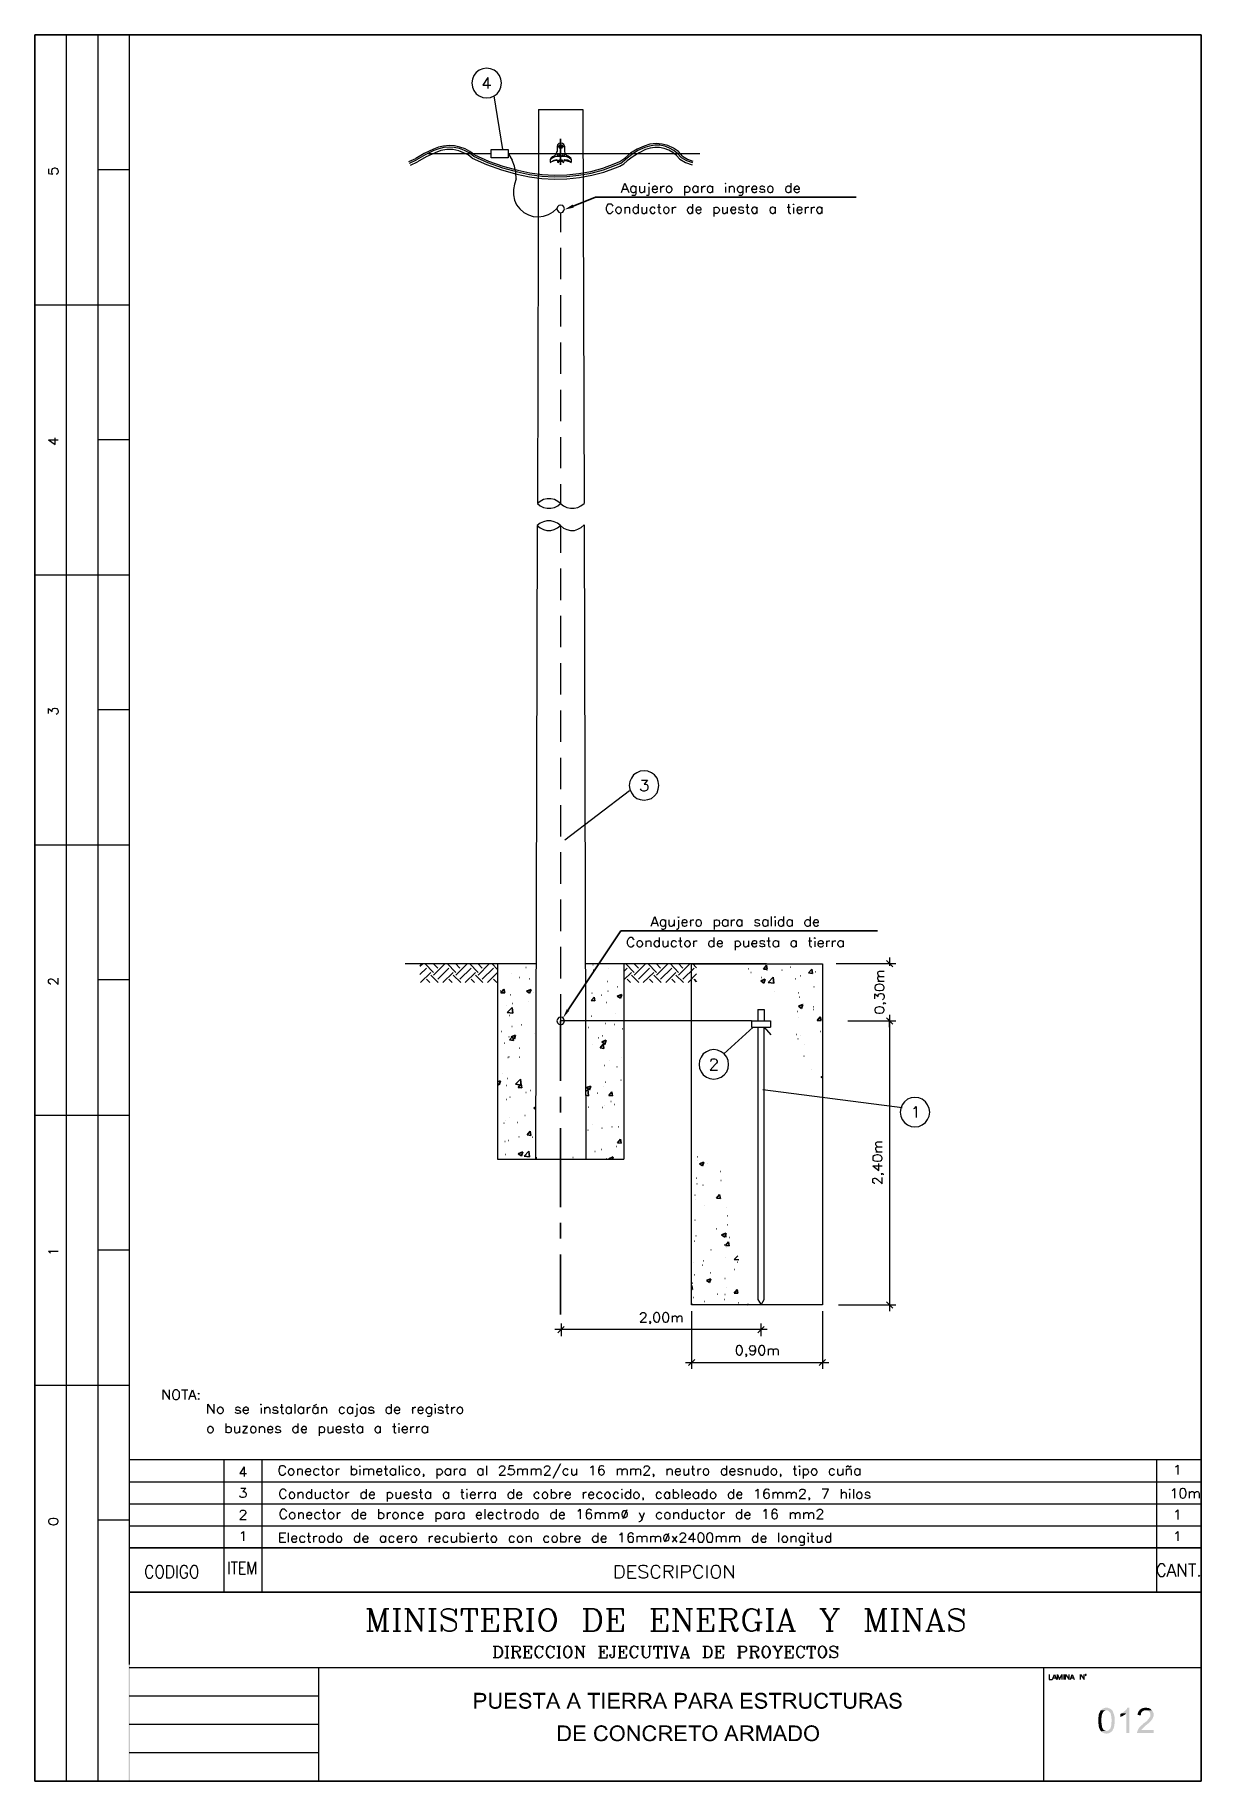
# Paper-space layout 'DGE_BT_012' of a CAD drawing. Header units: millimetres. Extents: x 8 to 202, y 3 to 294.
import ezdxf

# ---------------------------------------------------------------- set-up
doc = ezdxf.new("R2010")
doc.units = ezdxf.units.MM
for name, color, linetype, lineweight in [('DGE_CONTORNOS', 7, 'Continuous', 0), ('DGE_DATOS', 7, 'Continuous', 0), ('DGE_RELLENO', 7, 'Continuous', 0)]:
    doc.layers.add(name, color=color, linetype=linetype, lineweight=lineweight)

# ---------------------------------------------------------------- blocks, each defined once
blk = doc.blocks.new('DGE_BT_012')
at = {"layer": 'DGE_RELLENO', "true_color": 0x000000}
for points in [[(97.5783, 265.162), (97.3667, 265.67), (96.012, 264.8233)], [(96.8163, 131.4734), (96.393, 131.7274), (95.758, 130.2457)], [(23.4527, 34.8263), (23.7067, 34.5723), (201.9723, 34.8263)], [(23.4527, 3.2456), (23.7067, 34.5723), (23.4527, 34.8263)], [(23.7067, 3.3726), (23.4527, 3.2456), (23.7067, 34.5723)], [(23.7067, 34.5723), (201.9723, 34.8263), (201.8453, 34.5723)], [(201.9723, 34.8263), (201.8453, 34.5723), (201.9723, 34.6993)], [(201.9723, 34.6993), (201.8453, 34.5723), (201.9723, 3.2456)], [(201.8453, 34.5723), (201.9723, 3.2456), (201.8453, 3.3726)], [(81.9997, 17.9353), (81.026, 17.9353), (81.026, 15.3106), (81.3647, 15.3106), (81.3647, 16.3689), (82.2537, 16.3689), (82.3383, 16.4113), (82.4653, 16.4113), (82.55, 16.4536), (82.5923, 16.4536), (82.6347, 16.4959), (82.7193, 16.5383), (82.7617, 16.5806), (82.804, 16.5806), (82.804, 16.623), (81.3647, 16.6653), (81.3647, 17.5966), (82.042, 17.5966), (82.8463, 17.639), (82.804, 17.6813), (82.7617, 17.7236), (82.7193, 17.7659), (82.677, 17.8083), (82.5923, 17.8083), (82.55, 17.8506), (82.4653, 17.8929), (82.3807, 17.8929), (82.169, 17.8929), (82.0843, 17.9353)], [(82.8463, 17.639), (82.042, 17.5966), (82.3383, 17.5966), (82.3807, 17.5543), (82.4653, 17.5119), (82.5077, 17.4696), (82.55, 17.4273), (82.5923, 17.3849), (82.6347, 17.3003), (82.6347, 16.9616), (82.5923, 16.9193), (82.55, 16.8346), (82.5077, 16.7923), (82.4653, 16.7499), (82.423, 16.7499), (82.3383, 16.7076), (82.2113, 16.7076), (82.1267, 16.6653), (81.3647, 16.6653), (82.804, 16.623), (82.8463, 16.7076), (82.8887, 16.7499), (82.931, 16.7923), (82.9733, 16.8769), (82.9733, 17.0039), (83.0157, 17.0886), (83.0157, 17.2579), (82.9733, 17.3003), (82.9733, 17.3849), (82.931, 17.4696), (82.931, 17.5119), (82.8887, 17.5543)], [(83.82, 17.9353), (83.4813, 17.9353), (83.4813, 16.0726), (83.5237, 15.988), (83.5237, 15.8609), (83.566, 15.8186), (83.566, 15.7339), (83.6083, 15.6916), (83.6507, 15.6493), (83.693, 15.5646), (84.455, 15.5646), (84.3703, 15.5646), (84.2857, 15.607), (84.201, 15.607), (84.1587, 15.6493), (84.1163, 15.6493), (84.0317, 15.6916), (83.9893, 15.7339), (83.947, 15.7763), (83.9047, 15.8609), (83.8623, 15.9033), (83.8623, 16.0303), (83.82, 16.0726), (83.82, 16.4113)], [(85.5133, 17.9353), (85.1747, 17.9353), (85.1747, 16.1573), (85.1323, 16.0726), (85.1323, 15.9456), (85.09, 15.9033), (85.09, 15.8186), (85.0477, 15.7763), (85.0053, 15.7339), (84.963, 15.6916), (84.9207, 15.6493), (84.836, 15.6493), (84.7937, 15.607), (84.6243, 15.607), (84.582, 15.5646), (83.693, 15.5646), (83.7353, 15.5223), (83.7777, 15.4799), (83.82, 15.4376), (83.9047, 15.3953), (83.947, 15.3953), (83.9893, 15.3529), (84.074, 15.3106), (84.201, 15.3106), (84.2433, 15.2683), (84.709, 15.2683), (84.7937, 15.3106), (84.9207, 15.3106), (85.0053, 15.3529), (85.0477, 15.3953), (85.1323, 15.3953), (85.1747, 15.4376), (85.217, 15.5223), (85.3017, 15.5646), (85.344, 15.607), (85.3863, 15.6493), (85.3863, 15.7339), (85.4287, 15.7763), (85.4287, 15.8186), (85.471, 15.9033), (85.471, 16.0303), (85.5133, 16.0726), (85.5133, 16.4113)], [(87.9687, 17.9353), (86.106, 17.9353), (86.106, 15.3106), (88.0533, 15.3106), (88.0533, 15.607), (86.4447, 15.607), (86.4447, 16.4959), (87.884, 16.4959), (87.884, 16.7923), (86.4447, 16.7923), (86.4447, 17.5966), (87.9687, 17.5966)], [(89.4503, 17.9776), (89.3657, 17.9776), (89.3233, 17.9353), (89.1117, 17.9353), (89.027, 17.8929), (88.9847, 17.8929), (88.9, 17.8506), (88.8577, 17.8083), (88.773, 17.7659), (88.7307, 17.7236), (88.6883, 17.6813), (88.646, 17.5966), (88.6037, 17.5966), (88.6037, 17.5119), (88.5613, 17.4696), (88.5613, 17.3849), (88.519, 17.3003), (88.519, 17.1733), (88.5613, 17.131), (88.5613, 17.0463), (88.6037, 16.9616), (88.6037, 16.9193), (88.646, 16.9193), (88.646, 16.8346), (88.7307, 16.7923), (88.773, 16.7499), (88.8153, 16.7076), (88.9, 16.6653), (88.9423, 16.6653), (89.027, 16.623), (89.0693, 16.623), (89.154, 16.5806), (89.2387, 16.5806), (89.3233, 16.5383), (89.408, 16.4959), (89.4503, 16.4959), (89.5773, 16.4536), (89.7043, 16.4536), (89.789, 16.4113), (89.8313, 16.4113), (89.8737, 16.3689), (89.9583, 16.3689), (90.0007, 16.3266), (90.043, 16.2843), (90.0853, 16.2419), (90.1277, 16.1996), (90.1277, 16.1573), (90.17, 16.0726), (90.17, 15.9456), (90.1277, 15.8609), (90.0853, 15.7763), (90.043, 15.7339), (90.0007, 15.6916), (89.9583, 15.6493), (89.8737, 15.6493), (89.8313, 15.607), (89.7467, 15.607), (89.662, 15.5646), (88.646, 15.5646), (88.6883, 15.5223), (88.773, 15.4799), (88.8153, 15.4376), (88.9, 15.3953), (88.9423, 15.3529), (89.027, 15.3529), (89.1117, 15.3106), (89.2387, 15.3106), (89.281, 15.2683), (89.535, 15.2683), (89.789, 15.2683), (89.8313, 15.3106), (89.916, 15.3106), (89.9583, 15.3529), (90.043, 15.3529), (90.043, 15.3953), (90.1277, 15.3953), (90.17, 15.4376), (90.2547, 15.4799), (90.297, 15.5646), (90.3393, 15.607), (90.3817, 15.6493), (90.424, 15.6916), (90.4663, 15.7763), (90.4663, 15.8186), (90.5087, 15.9033), (90.5087, 16.1573), (90.4663, 16.2419), (90.4663, 16.2843), (90.424, 16.3689), (90.3817, 16.4113), (90.3393, 16.4536), (90.297, 16.5383), (90.2547, 16.5806), (90.2123, 16.623), (90.1277, 16.6653), (90.043, 16.6653), (90.043, 16.7076), (89.9583, 16.7076), (89.8737, 16.7499), (89.8313, 16.7499), (89.7467, 16.7923), (89.662, 16.7923), (89.5773, 16.8346), (89.4927, 16.8346), (89.408, 16.8769), (89.3233, 16.8769), (89.2387, 16.9193), (89.154, 16.9193), (89.0693, 16.9616), (89.027, 17.0039), (88.9847, 17.0039), (88.9423, 17.0463), (88.9423, 17.0886), (88.9, 17.131), (88.8577, 17.1733), (88.8577, 17.3849), (88.9, 17.4273), (88.9423, 17.5119), (88.9847, 17.5543), (89.027, 17.5543), (89.0693, 17.5966), (89.154, 17.5966), (89.1963, 17.639), (90.2547, 17.639), (90.2123, 17.7236), (90.1277, 17.7659), (90.0853, 17.8083), (90.043, 17.8506), (89.9583, 17.8506), (89.9583, 17.8929), (89.8737, 17.8929), (89.8313, 17.9353), (89.6197, 17.9353), (89.535, 17.9776)], [(90.2547, 17.639), (89.4503, 17.639), (89.7467, 17.639), (89.789, 17.5966), (89.8737, 17.5543), (89.916, 17.5119), (89.9583, 17.4696), (90.0007, 17.4273), (90.043, 17.3849), (90.043, 17.3003), (90.0853, 17.2579), (90.0853, 17.1733), (90.424, 17.1733), (90.424, 17.3426), (90.3817, 17.3849), (90.3817, 17.4696), (90.3393, 17.5119), (90.297, 17.5966)], [(92.837, 17.9353), (90.7627, 17.9353), (90.7627, 17.5966), (91.6093, 17.5966), (91.6093, 15.3106), (91.948, 15.3106), (91.948, 17.5966), (92.837, 17.5966)], [(94.2763, 17.9353), (93.9377, 17.9353), (92.9217, 15.3106), (93.3027, 15.3106), (93.5567, 16.115), (94.6573, 16.115), (93.6837, 16.3689), (93.9377, 17.131), (93.9377, 17.1733), (93.98, 17.2156), (94.0223, 17.3003), (94.0223, 17.3426), (94.0647, 17.4273), (94.0647, 17.5543), (94.107, 17.639)], [(94.2763, 17.9353), (94.107, 17.639), (94.107, 17.5543), (94.1493, 17.4696), (94.1493, 17.4273), (94.1917, 17.3426), (94.234, 17.2579), (94.234, 17.1733), (94.2763, 17.0886), (94.5727, 16.3689), (93.6837, 16.3689), (94.6573, 16.115), (94.9537, 15.3106), (95.3347, 15.3106)], [(97.7053, 17.9353), (97.3667, 17.9353), (96.3507, 15.3106), (96.7317, 15.3106), (96.9857, 16.115), (98.0863, 16.115), (97.1127, 16.3689), (97.3667, 17.131), (97.3667, 17.1733), (97.409, 17.2156), (97.4513, 17.3003), (97.4513, 17.3426), (97.4937, 17.4273), (97.4937, 17.5543), (97.536, 17.639)], [(97.7053, 17.9353), (97.536, 17.639), (97.536, 17.5543), (97.5783, 17.4696), (97.5783, 17.4273), (97.6207, 17.3426), (97.663, 17.2579), (97.663, 17.1733), (97.7053, 17.0886), (98.0017, 16.3689), (97.1127, 16.3689), (98.0863, 16.115), (98.3827, 15.3106), (98.7637, 15.3106)], [(101.9387, 17.9353), (99.8643, 17.9353), (99.8643, 17.5966), (100.711, 17.5966), (100.711, 15.3106), (101.0497, 15.3106), (101.0497, 17.5966), (101.9387, 17.5966)], [(102.3197, 17.9353), (102.6583, 17.9353), (102.6583, 15.3106), (102.3197, 15.3106), (102.3197, 17.9353)], [(105.156, 17.9353), (103.2933, 17.9353), (103.2933, 15.3106), (105.2407, 15.3106), (105.2407, 15.607), (103.632, 15.607), (103.632, 16.4959), (105.0713, 16.4959), (105.0713, 16.7923), (103.632, 16.7923), (103.632, 17.5966), (105.156, 17.5966)], [(106.8493, 17.9353), (105.7063, 17.9353), (105.7063, 15.3106), (106.045, 15.3106), (106.045, 16.4536), (106.426, 16.4536), (107.061, 16.4959), (107.1033, 16.4959), (107.188, 16.5383), (107.2727, 16.5383), (107.315, 16.5806), (107.3997, 16.5806), (107.442, 16.623), (107.5267, 16.6653), (107.569, 16.7076), (107.6113, 16.7499), (106.045, 16.7499), (106.045, 17.639), (106.8493, 17.639), (107.6113, 17.6813), (107.569, 17.7236), (107.4843, 17.7659), (107.442, 17.8083), (107.3997, 17.8506), (107.315, 17.8506), (107.2303, 17.8929), (107.0187, 17.8929), (106.934, 17.9353)], [(107.6113, 17.6813), (106.8493, 17.639), (106.9763, 17.639), (107.061, 17.5966), (107.1457, 17.5966), (107.188, 17.5543), (107.2303, 17.5543), (107.2727, 17.5119), (107.315, 17.4696), (107.3573, 17.4273), (107.3997, 17.3426), (107.3997, 17.3003), (107.442, 17.2156), (107.442, 17.1733), (107.3997, 17.0886), (107.3997, 17.0463), (107.3573, 16.9616), (107.315, 16.9193), (107.2727, 16.8769), (107.2303, 16.8346), (107.1457, 16.8346), (107.1457, 16.7923), (106.934, 16.7923), (106.8493, 16.7499), (106.045, 16.7499), (107.6113, 16.7499), (107.6537, 16.7923), (107.696, 16.8769), (107.7383, 16.9193), (107.7383, 17.0039), (107.7807, 17.0463), (107.7807, 17.3426), (107.7383, 17.3849), (107.7383, 17.4696), (107.696, 17.5543), (107.6537, 17.5966), (107.6537, 17.639)], [(109.5163, 17.9353), (108.3733, 17.9353), (108.3733, 15.3106), (108.712, 15.3106), (108.712, 16.4536), (109.093, 16.4536), (109.728, 16.4959), (109.7703, 16.4959), (109.855, 16.5383), (109.9397, 16.5383), (109.982, 16.5806), (110.0667, 16.5806), (110.109, 16.623), (110.1937, 16.6653), (110.236, 16.7076), (110.2783, 16.7499), (108.712, 16.7499), (108.712, 17.639), (109.5163, 17.639), (110.2783, 17.6813), (110.236, 17.7236), (110.1513, 17.7659), (110.109, 17.8083), (110.0667, 17.8506), (109.982, 17.8506), (109.8973, 17.8929), (109.6857, 17.8929), (109.601, 17.9353)], [(110.2783, 17.6813), (109.5163, 17.639), (109.6433, 17.639), (109.728, 17.5966), (109.8127, 17.5966), (109.855, 17.5543), (109.8973, 17.5543), (109.9397, 17.5119), (109.982, 17.4696), (110.0243, 17.4273), (110.0667, 17.3426), (110.0667, 17.3003), (110.109, 17.2156), (110.109, 17.1733), (110.0667, 17.0886), (110.0667, 17.0463), (110.0243, 16.9616), (109.982, 16.9193), (109.9397, 16.8769), (109.8973, 16.8346), (109.8127, 16.8346), (109.8127, 16.7923), (109.601, 16.7923), (109.5163, 16.7499), (108.712, 16.7499), (110.2783, 16.7499), (110.3207, 16.7923), (110.363, 16.8769), (110.4053, 16.9193), (110.4053, 17.0039), (110.4477, 17.0463), (110.4477, 17.3426), (110.4053, 17.3849), (110.4053, 17.4696), (110.363, 17.5543), (110.3207, 17.5966), (110.3207, 17.639)], [(112.0563, 17.9353), (111.7177, 17.9353), (110.7017, 15.3106), (111.0827, 15.3106), (111.3367, 16.115), (112.4373, 16.115), (111.4637, 16.3689), (111.7177, 17.131), (111.7177, 17.1733), (111.76, 17.2156), (111.8023, 17.3003), (111.8023, 17.3426), (111.8447, 17.4273), (111.8447, 17.5543), (111.887, 17.639)], [(112.0563, 17.9353), (111.887, 17.639), (111.887, 17.5543), (111.9293, 17.4696), (111.9293, 17.4273), (111.9717, 17.3426), (112.014, 17.2579), (112.014, 17.1733), (112.0563, 17.0886), (112.3527, 16.3689), (111.4637, 16.3689), (112.4373, 16.115), (112.7337, 15.3106), (113.1147, 15.3106)], [(115.4007, 17.9353), (114.427, 17.9353), (114.427, 15.3106), (114.7657, 15.3106), (114.7657, 16.3689), (115.6547, 16.3689), (115.7393, 16.4113), (115.8663, 16.4113), (115.951, 16.4536), (115.9933, 16.4536), (116.0357, 16.4959), (116.1203, 16.5383), (116.1627, 16.5806), (116.205, 16.5806), (116.205, 16.623), (114.7657, 16.6653), (114.7657, 17.5966), (115.443, 17.5966), (116.2473, 17.639), (116.205, 17.6813), (116.1627, 17.7236), (116.1203, 17.7659), (116.078, 17.8083), (115.9933, 17.8083), (115.951, 17.8506), (115.8663, 17.8929), (115.7817, 17.8929), (115.57, 17.8929), (115.4853, 17.9353)], [(116.2473, 17.639), (115.443, 17.5966), (115.7393, 17.5966), (115.7817, 17.5543), (115.8663, 17.5119), (115.9087, 17.4696), (115.951, 17.4273), (115.9933, 17.3849), (116.0357, 17.3003), (116.0357, 16.9616), (115.9933, 16.9193), (115.951, 16.8346), (115.9087, 16.7923), (115.8663, 16.7499), (115.824, 16.7499), (115.7393, 16.7076), (115.6123, 16.7076), (115.5277, 16.6653), (114.7657, 16.6653), (116.205, 16.623), (116.2473, 16.7076), (116.2897, 16.7499), (116.332, 16.7923), (116.3743, 16.8769), (116.3743, 17.0039), (116.4167, 17.0886), (116.4167, 17.2579), (116.3743, 17.3003), (116.3743, 17.3849), (116.332, 17.4696), (116.332, 17.5119), (116.2897, 17.5543)], [(117.9407, 17.9353), (117.602, 17.9353), (116.586, 15.3106), (116.967, 15.3106), (117.221, 16.115), (118.3217, 16.115), (117.348, 16.3689), (117.602, 17.131), (117.602, 17.1733), (117.6443, 17.2156), (117.6867, 17.3003), (117.6867, 17.3426), (117.729, 17.4273), (117.729, 17.5543), (117.7713, 17.639)], [(117.9407, 17.9353), (117.7713, 17.639), (117.7713, 17.5543), (117.8137, 17.4696), (117.8137, 17.4273), (117.856, 17.3426), (117.8983, 17.2579), (117.8983, 17.1733), (117.9407, 17.0886), (118.237, 16.3689), (117.348, 16.3689), (118.3217, 16.115), (118.618, 15.3106), (118.999, 15.3106)], [(120.4383, 17.9353), (119.2953, 17.9353), (119.2953, 15.3106), (119.634, 15.3106), (119.634, 16.4536), (120.015, 16.4536), (120.65, 16.4959), (120.6923, 16.4959), (120.777, 16.5383), (120.8617, 16.5383), (120.904, 16.5806), (120.9887, 16.5806), (121.031, 16.623), (121.1157, 16.6653), (121.158, 16.7076), (121.2003, 16.7499), (119.634, 16.7499), (119.634, 17.639), (120.4383, 17.639), (121.2003, 17.6813), (121.158, 17.7236), (121.0733, 17.7659), (121.031, 17.8083), (120.9887, 17.8506), (120.904, 17.8506), (120.8193, 17.8929), (120.6077, 17.8929), (120.523, 17.9353)], [(121.2003, 17.6813), (120.4383, 17.639), (120.5653, 17.639), (120.65, 17.5966), (120.7347, 17.5966), (120.777, 17.5543), (120.8193, 17.5543), (120.8617, 17.5119), (120.904, 17.4696), (120.9463, 17.4273), (120.9887, 17.3426), (120.9887, 17.3003), (121.031, 17.2156), (121.031, 17.1733), (120.9887, 17.0886), (120.9887, 17.0463), (120.9463, 16.9616), (120.904, 16.9193), (120.8617, 16.8769), (120.8193, 16.8346), (120.7347, 16.8346), (120.7347, 16.7923), (120.523, 16.7923), (120.4383, 16.7499), (119.634, 16.7499), (121.2003, 16.7499), (121.2427, 16.7923), (121.285, 16.8769), (121.3273, 16.9193), (121.3273, 17.0039), (121.3697, 17.0463), (121.3697, 17.3426), (121.3273, 17.3849), (121.3273, 17.4696), (121.285, 17.5543), (121.2427, 17.5966), (121.2427, 17.639)], [(123.0207, 17.9353), (122.682, 17.9353), (121.666, 15.3106), (122.047, 15.3106), (122.301, 16.115), (123.4017, 16.115), (122.428, 16.3689), (122.682, 17.131), (122.682, 17.1733), (122.7243, 17.2156), (122.7667, 17.3003), (122.7667, 17.3426), (122.809, 17.4273), (122.809, 17.5543), (122.8513, 17.639)], [(123.0207, 17.9353), (122.8513, 17.639), (122.8513, 17.5543), (122.8937, 17.4696), (122.8937, 17.4273), (122.936, 17.3426), (122.9783, 17.2579), (122.9783, 17.1733), (123.0207, 17.0886), (123.317, 16.3689), (122.428, 16.3689), (123.4017, 16.115), (123.698, 15.3106), (124.079, 15.3106)], [(127.254, 17.9353), (125.3913, 17.9353), (125.3913, 15.3106), (127.3387, 15.3106), (127.3387, 15.607), (125.73, 15.607), (125.73, 16.4959), (127.1693, 16.4959), (127.1693, 16.7923), (125.73, 16.7923), (125.73, 17.5966), (127.254, 17.5966)], [(128.6933, 17.9776), (128.6087, 17.9776), (128.5663, 17.9353), (128.3547, 17.9353), (128.27, 17.8929), (128.2277, 17.8929), (128.143, 17.8506), (128.1007, 17.8083), (128.016, 17.7659), (127.9737, 17.7236), (127.9313, 17.6813), (127.889, 17.5966), (127.8467, 17.5966), (127.8467, 17.5119), (127.8043, 17.4696), (127.8043, 17.3849), (127.762, 17.3003), (127.762, 17.1733), (127.8043, 17.131), (127.8043, 17.0463), (127.8467, 16.9616), (127.8467, 16.9193), (127.889, 16.9193), (127.889, 16.8346), (127.9737, 16.7923), (128.016, 16.7499), (128.0583, 16.7076), (128.143, 16.6653), (128.1853, 16.6653), (128.27, 16.623), (128.3123, 16.623), (128.397, 16.5806), (128.4817, 16.5806), (128.5663, 16.5383), (128.651, 16.4959), (128.6933, 16.4959), (128.8203, 16.4536), (128.9473, 16.4536), (129.032, 16.4113), (129.0743, 16.4113), (129.1167, 16.3689), (129.2013, 16.3689), (129.2437, 16.3266), (129.286, 16.2843), (129.3283, 16.2419), (129.3707, 16.1996), (129.3707, 16.1573), (129.413, 16.0726), (129.413, 15.9456), (129.3707, 15.8609), (129.3283, 15.7763), (129.286, 15.7339), (129.2437, 15.6916), (129.2013, 15.6493), (129.1167, 15.6493), (129.0743, 15.607), (128.9897, 15.607), (128.905, 15.5646), (127.889, 15.5646), (127.9313, 15.5223), (128.016, 15.4799), (128.0583, 15.4376), (128.143, 15.3953), (128.1853, 15.3529), (128.27, 15.3529), (128.3547, 15.3106), (128.4817, 15.3106), (128.524, 15.2683), (128.778, 15.2683), (129.032, 15.2683), (129.0743, 15.3106), (129.159, 15.3106), (129.2013, 15.3529), (129.286, 15.3529), (129.286, 15.3953), (129.3707, 15.3953), (129.413, 15.4376), (129.4977, 15.4799), (129.54, 15.5646), (129.5823, 15.607), (129.6247, 15.6493), (129.667, 15.6916), (129.7093, 15.7763), (129.7093, 15.8186), (129.7517, 15.9033), (129.7517, 16.1573), (129.7093, 16.2419), (129.7093, 16.2843), (129.667, 16.3689), (129.6247, 16.4113), (129.5823, 16.4536), (129.54, 16.5383), (129.4977, 16.5806), (129.4553, 16.623), (129.3707, 16.6653), (129.286, 16.6653), (129.286, 16.7076), (129.2013, 16.7076), (129.1167, 16.7499), (129.0743, 16.7499), (128.9897, 16.7923), (128.905, 16.7923), (128.8203, 16.8346), (128.7357, 16.8346), (128.651, 16.8769), (128.5663, 16.8769), (128.4817, 16.9193), (128.397, 16.9193), (128.3123, 16.9616), (128.27, 17.0039), (128.2277, 17.0039), (128.1853, 17.0463), (128.1853, 17.0886), (128.143, 17.131), (128.1007, 17.1733), (128.1007, 17.3849), (128.143, 17.4273), (128.1853, 17.5119), (128.2277, 17.5543), (128.27, 17.5543), (128.3123, 17.5966), (128.397, 17.5966), (128.4393, 17.639), (129.4977, 17.639), (129.4553, 17.7236), (129.3707, 17.7659), (129.3283, 17.8083), (129.286, 17.8506), (129.2013, 17.8506), (129.2013, 17.8929), (129.1167, 17.8929), (129.0743, 17.9353), (128.8627, 17.9353), (128.778, 17.9776)], [(129.4977, 17.639), (128.6933, 17.639), (128.9897, 17.639), (129.032, 17.5966), (129.1167, 17.5543), (129.159, 17.5119), (129.2013, 17.4696), (129.2437, 17.4273), (129.286, 17.3849), (129.286, 17.3003), (129.3283, 17.2579), (129.3283, 17.1733), (129.667, 17.1733), (129.667, 17.3426), (129.6247, 17.3849), (129.6247, 17.4696), (129.5823, 17.5119), (129.54, 17.5966)], [(132.1223, 17.9353), (130.048, 17.9353), (130.048, 17.5966), (130.8947, 17.5966), (130.8947, 15.3106), (131.2333, 15.3106), (131.2333, 17.5966), (132.1223, 17.5966)], [(133.604, 17.9353), (132.461, 17.9353), (132.461, 15.3106), (132.7997, 15.3106), (132.7997, 16.4536), (133.1807, 16.4536), (133.8157, 16.4959), (133.858, 16.4959), (133.9427, 16.5383), (134.0273, 16.5383), (134.0697, 16.5806), (134.1543, 16.5806), (134.1967, 16.623), (134.2813, 16.6653), (134.3237, 16.7076), (134.366, 16.7499), (132.7997, 16.7499), (132.7997, 17.639), (133.604, 17.639), (134.366, 17.6813), (134.3237, 17.7236), (134.239, 17.7659), (134.1967, 17.8083), (134.1543, 17.8506), (134.0697, 17.8506), (133.985, 17.8929), (133.7733, 17.8929), (133.6887, 17.9353)], [(134.366, 17.6813), (133.604, 17.639), (133.731, 17.639), (133.8157, 17.5966), (133.9003, 17.5966), (133.9427, 17.5543), (133.985, 17.5543), (134.0273, 17.5119), (134.0697, 17.4696), (134.112, 17.4273), (134.1543, 17.3426), (134.1543, 17.3003), (134.1967, 17.2156), (134.1967, 17.1733), (134.1543, 17.0886), (134.1543, 17.0463), (134.112, 16.9616), (134.0697, 16.9193), (134.0273, 16.8769), (133.985, 16.8346), (133.9003, 16.8346), (133.9003, 16.7923), (133.6887, 16.7923), (133.604, 16.7499), (132.7997, 16.7499), (134.366, 16.7499), (134.4083, 16.7923), (134.4507, 16.8769), (134.493, 16.9193), (134.493, 17.0039), (134.5353, 17.0463), (134.5353, 17.3426), (134.493, 17.3849), (134.493, 17.4696), (134.4507, 17.5543), (134.4083, 17.5966), (134.4083, 17.639)], [(135.4243, 17.9353), (135.0857, 17.9353), (135.0857, 16.0726), (135.128, 15.988), (135.128, 15.8609), (135.1703, 15.8186), (135.1703, 15.7339), (135.2127, 15.6916), (135.255, 15.6493), (135.2973, 15.5646), (136.0593, 15.5646), (135.9747, 15.5646), (135.89, 15.607), (135.8053, 15.607), (135.763, 15.6493), (135.7207, 15.6493), (135.636, 15.6916), (135.5937, 15.7339), (135.5513, 15.7763), (135.509, 15.8609), (135.4667, 15.9033), (135.4667, 16.0303), (135.4243, 16.0726), (135.4243, 16.4113)], [(137.1177, 17.9353), (136.779, 17.9353), (136.779, 16.1573), (136.7367, 16.0726), (136.7367, 15.9456), (136.6943, 15.9033), (136.6943, 15.8186), (136.652, 15.7763), (136.6097, 15.7339), (136.5673, 15.6916), (136.525, 15.6493), (136.4403, 15.6493), (136.398, 15.607), (136.2287, 15.607), (136.1863, 15.5646), (135.2973, 15.5646), (135.3397, 15.5223), (135.382, 15.4799), (135.4243, 15.4376), (135.509, 15.3953), (135.5513, 15.3953), (135.5937, 15.3529), (135.6783, 15.3106), (135.8053, 15.3106), (135.8477, 15.2683), (136.3133, 15.2683), (136.398, 15.3106), (136.525, 15.3106), (136.6097, 15.3529), (136.652, 15.3953), (136.7367, 15.3953), (136.779, 15.4376), (136.8213, 15.5223), (136.906, 15.5646), (136.9483, 15.607), (136.9907, 15.6493), (136.9907, 15.7339), (137.033, 15.7763), (137.033, 15.8186), (137.0753, 15.9033), (137.0753, 16.0303), (137.1177, 16.0726), (137.1177, 16.4113)], [(138.811, 17.9776), (138.7263, 17.9776), (138.684, 17.9353), (138.5147, 17.9353), (138.4723, 17.8929), (138.3877, 17.8929), (138.303, 17.8506), (138.2607, 17.8506), (138.176, 17.8083), (138.1337, 17.7659), (138.0913, 17.7236), (138.0067, 17.6813), (137.9643, 17.639), (137.922, 17.5966), (137.8797, 17.5119), (137.8373, 17.4696), (137.795, 17.4273), (137.7527, 17.3426), (137.7103, 17.2579), (137.7103, 17.2156), (137.668, 17.131), (137.668, 17.0886), (137.6257, 17.0039), (137.6257, 16.8769), (137.5833, 16.7923), (137.5833, 16.4959), (137.6257, 16.4113), (137.6257, 16.1996), (137.668, 16.115), (137.668, 16.0726), (137.7103, 15.988), (137.7527, 15.9456), (137.7527, 15.8609), (137.795, 15.7763), (137.8373, 15.7339), (137.8797, 15.6916), (137.922, 15.607), (137.9643, 15.5646), (138.0067, 15.5223), (138.811, 15.5646), (138.5993, 15.5646), (138.557, 15.607), (138.4723, 15.607), (138.43, 15.6493), (138.3453, 15.6916), (138.303, 15.7339), (138.2607, 15.7763), (138.2183, 15.8186), (138.1337, 15.8609), (138.1337, 15.9033), (138.0913, 15.988), (138.049, 16.0726), (138.0067, 16.115), (138.0067, 16.2419), (137.9643, 16.3266), (137.9643, 16.9193), (138.0067, 17.0039), (138.0067, 17.0463), (138.049, 17.131), (138.049, 17.1733), (138.0913, 17.2579), (138.1337, 17.3003), (138.176, 17.3849), (138.2183, 17.4273), (138.2607, 17.4696), (138.303, 17.5119), (138.3453, 17.5543), (138.3877, 17.5543), (138.4723, 17.5966), (138.5147, 17.639), (138.684, 17.639), (138.7263, 17.6813), (139.573, 17.6813), (139.5307, 17.7236), (139.4883, 17.7659), (139.446, 17.8083), (139.4037, 17.8083), (139.319, 17.8506), (139.2767, 17.8929), (139.192, 17.8929), (139.1073, 17.9353), (138.9803, 17.9353), (138.8957, 17.9776)], [(139.573, 17.6813), (138.811, 17.6813), (138.8533, 17.6813), (138.938, 17.639), (139.065, 17.639), (139.1497, 17.5966), (139.192, 17.5543), (139.2343, 17.5543), (139.2767, 17.5119), (139.3613, 17.4696), (139.4037, 17.3849), (139.4037, 17.3426), (139.446, 17.2579), (139.4883, 17.2156), (139.5307, 17.131), (139.8693, 17.2156), (139.827, 17.2579), (139.827, 17.3003), (139.7847, 17.3849), (139.7423, 17.4273), (139.7, 17.5119), (139.6577, 17.5543), (139.6153, 17.639)], [(142.1977, 17.9353), (140.1233, 17.9353), (140.1233, 17.5966), (140.97, 17.5966), (140.97, 15.3106), (141.3087, 15.3106), (141.3087, 17.5966), (142.1977, 17.5966)], [(142.875, 17.9353), (142.5363, 17.9353), (142.5363, 16.0726), (142.5787, 15.988), (142.5787, 15.8609), (142.621, 15.8186), (142.621, 15.7339), (142.6633, 15.6916), (142.7057, 15.6493), (142.748, 15.5646), (143.51, 15.5646), (143.4253, 15.5646), (143.3407, 15.607), (143.256, 15.607), (143.2137, 15.6493), (143.1713, 15.6493), (143.0867, 15.6916), (143.0443, 15.7339), (143.002, 15.7763), (142.9597, 15.8609), (142.9173, 15.9033), (142.9173, 16.0303), (142.875, 16.0726), (142.875, 16.4113)], [(144.5683, 17.9353), (144.2297, 17.9353), (144.2297, 16.1573), (144.1873, 16.0726), (144.1873, 15.9456), (144.145, 15.9033), (144.145, 15.8186), (144.1027, 15.7763), (144.0603, 15.7339), (144.018, 15.6916), (143.9757, 15.6493), (143.891, 15.6493), (143.8487, 15.607), (143.6793, 15.607), (143.637, 15.5646), (142.748, 15.5646), (142.7903, 15.5223), (142.8327, 15.4799), (142.875, 15.4376), (142.9597, 15.3953), (143.002, 15.3953), (143.0443, 15.3529), (143.129, 15.3106), (143.256, 15.3106), (143.2983, 15.2683), (143.764, 15.2683), (143.8487, 15.3106), (143.9757, 15.3106), (144.0603, 15.3529), (144.1027, 15.3953), (144.1873, 15.3953), (144.2297, 15.4376), (144.272, 15.5223), (144.3567, 15.5646), (144.399, 15.607), (144.4413, 15.6493), (144.4413, 15.7339), (144.4837, 15.7763), (144.4837, 15.8186), (144.526, 15.9033), (144.526, 16.0303), (144.5683, 16.0726), (144.5683, 16.4113)], [(146.304, 17.9353), (145.161, 17.9353), (145.161, 15.3106), (145.4997, 15.3106), (145.4997, 16.4536), (145.8807, 16.4536), (146.5157, 16.4959), (146.558, 16.4959), (146.6427, 16.5383), (146.7273, 16.5383), (146.7697, 16.5806), (146.8543, 16.5806), (146.8967, 16.623), (146.9813, 16.6653), (147.0237, 16.7076), (147.066, 16.7499), (145.4997, 16.7499), (145.4997, 17.639), (146.304, 17.639), (147.066, 17.6813), (147.0237, 17.7236), (146.939, 17.7659), (146.8967, 17.8083), (146.8543, 17.8506), (146.7697, 17.8506), (146.685, 17.8929), (146.4733, 17.8929), (146.3887, 17.9353)], [(147.066, 17.6813), (146.304, 17.639), (146.431, 17.639), (146.5157, 17.5966), (146.6003, 17.5966), (146.6427, 17.5543), (146.685, 17.5543), (146.7273, 17.5119), (146.7697, 17.4696), (146.812, 17.4273), (146.8543, 17.3426), (146.8543, 17.3003), (146.8967, 17.2156), (146.8967, 17.1733), (146.8543, 17.0886), (146.8543, 17.0463), (146.812, 16.9616), (146.7697, 16.9193), (146.7273, 16.8769), (146.685, 16.8346), (146.6003, 16.8346), (146.6003, 16.7923), (146.3887, 16.7923), (146.304, 16.7499), (145.4997, 16.7499), (147.066, 16.7499), (147.1083, 16.7923), (147.1507, 16.8769), (147.193, 16.9193), (147.193, 17.0039), (147.2353, 17.0463), (147.2353, 17.3426), (147.193, 17.3849), (147.193, 17.4696), (147.1507, 17.5543), (147.1083, 17.5966), (147.1083, 17.639)], [(148.844, 17.9353), (148.5053, 17.9353), (147.4893, 15.3106), (147.8703, 15.3106), (148.1243, 16.115), (149.225, 16.115), (148.2513, 16.3689), (148.5053, 17.131), (148.5053, 17.1733), (148.5477, 17.2156), (148.59, 17.3003), (148.59, 17.3426), (148.6323, 17.4273), (148.6323, 17.5543), (148.6747, 17.639)], [(148.844, 17.9353), (148.6747, 17.639), (148.6747, 17.5543), (148.717, 17.4696), (148.717, 17.4273), (148.7593, 17.3426), (148.8017, 17.2579), (148.8017, 17.1733), (148.844, 17.0886), (149.1403, 16.3689), (148.2513, 16.3689), (149.225, 16.115), (149.5213, 15.3106), (149.9023, 15.3106)], [(151.0877, 17.9776), (151.003, 17.9776), (150.9607, 17.9353), (150.749, 17.9353), (150.6643, 17.8929), (150.622, 17.8929), (150.5373, 17.8506), (150.495, 17.8083), (150.4103, 17.7659), (150.368, 17.7236), (150.3257, 17.6813), (150.2833, 17.5966), (150.241, 17.5966), (150.241, 17.5119), (150.1987, 17.4696), (150.1987, 17.3849), (150.1563, 17.3003), (150.1563, 17.1733), (150.1987, 17.131), (150.1987, 17.0463), (150.241, 16.9616), (150.241, 16.9193), (150.2833, 16.9193), (150.2833, 16.8346), (150.368, 16.7923), (150.4103, 16.7499), (150.4527, 16.7076), (150.5373, 16.6653), (150.5797, 16.6653), (150.6643, 16.623), (150.7067, 16.623), (150.7913, 16.5806), (150.876, 16.5806), (150.9607, 16.5383), (151.0453, 16.4959), (151.0877, 16.4959), (151.2147, 16.4536), (151.3417, 16.4536), (151.4263, 16.4113), (151.4687, 16.4113), (151.511, 16.3689), (151.5957, 16.3689), (151.638, 16.3266), (151.6803, 16.2843), (151.7227, 16.2419), (151.765, 16.1996), (151.765, 16.1573), (151.8073, 16.0726), (151.8073, 15.9456), (151.765, 15.8609), (151.7227, 15.7763), (151.6803, 15.7339), (151.638, 15.6916), (151.5957, 15.6493), (151.511, 15.6493), (151.4687, 15.607), (151.384, 15.607), (151.2993, 15.5646), (150.2833, 15.5646), (150.3257, 15.5223), (150.4103, 15.4799), (150.4527, 15.4376), (150.5373, 15.3953), (150.5797, 15.3529), (150.6643, 15.3529), (150.749, 15.3106), (150.876, 15.3106), (150.9183, 15.2683), (151.1723, 15.2683), (151.4263, 15.2683), (151.4687, 15.3106), (151.5533, 15.3106), (151.5957, 15.3529), (151.6803, 15.3529), (151.6803, 15.3953), (151.765, 15.3953), (151.8073, 15.4376), (151.892, 15.4799), (151.9343, 15.5646), (151.9767, 15.607), (152.019, 15.6493), (152.0613, 15.6916), (152.1037, 15.7763), (152.1037, 15.8186), (152.146, 15.9033), (152.146, 16.1573), (152.1037, 16.2419), (152.1037, 16.2843), (152.0613, 16.3689), (152.019, 16.4113), (151.9767, 16.4536), (151.9343, 16.5383), (151.892, 16.5806), (151.8497, 16.623), (151.765, 16.6653), (151.6803, 16.6653), (151.6803, 16.7076), (151.5957, 16.7076), (151.511, 16.7499), (151.4687, 16.7499), (151.384, 16.7923), (151.2993, 16.7923), (151.2147, 16.8346), (151.13, 16.8346), (151.0453, 16.8769), (150.9607, 16.8769), (150.876, 16.9193), (150.7913, 16.9193), (150.7067, 16.9616), (150.6643, 17.0039), (150.622, 17.0039), (150.5797, 17.0463), (150.5797, 17.0886), (150.5373, 17.131), (150.495, 17.1733), (150.495, 17.3849), (150.5373, 17.4273), (150.5797, 17.5119), (150.622, 17.5543), (150.6643, 17.5543), (150.7067, 17.5966), (150.7913, 17.5966), (150.8337, 17.639), (151.892, 17.639), (151.8497, 17.7236), (151.765, 17.7659), (151.7227, 17.8083), (151.6803, 17.8506), (151.5957, 17.8506), (151.5957, 17.8929), (151.511, 17.8929), (151.4687, 17.9353), (151.257, 17.9353), (151.1723, 17.9776)], [(151.892, 17.639), (151.0877, 17.639), (151.384, 17.639), (151.4263, 17.5966), (151.511, 17.5543), (151.5533, 17.5119), (151.5957, 17.4696), (151.638, 17.4273), (151.6803, 17.3849), (151.6803, 17.3003), (151.7227, 17.2579), (151.7227, 17.1733), (152.0613, 17.1733), (152.0613, 17.3426), (152.019, 17.3849), (152.019, 17.4696), (151.9767, 17.5119), (151.9343, 17.5966)], [(88.773, 16.1573), (88.4343, 16.1573), (88.4343, 15.988), (88.4767, 15.9456), (88.4767, 15.8609), (88.519, 15.8186), (88.519, 15.7339), (88.5613, 15.6916), (88.6037, 15.6493), (88.646, 15.5646), (89.535, 15.5646), (89.408, 15.5646), (89.3233, 15.607), (89.2387, 15.607), (89.1963, 15.6493), (89.1117, 15.6493), (89.0693, 15.6916), (89.027, 15.7339), (88.9423, 15.7763), (88.9, 15.8186), (88.8577, 15.8609), (88.8577, 15.9033), (88.8153, 15.9456), (88.773, 16.0303), (88.773, 16.115)], [(107.061, 16.4959), (106.426, 16.4536), (106.68, 16.4536), (106.7223, 16.4113), (106.807, 16.3689), (106.8493, 16.3266), (106.8917, 16.2843), (106.9763, 16.1996), (107.0187, 16.1573), (107.0187, 16.115), (107.061, 16.0726), (107.1033, 15.988), (107.1457, 15.9456), (107.2303, 15.8609), (107.569, 15.3106), (107.9923, 15.3106), (107.5267, 16.0303), (107.4843, 16.115), (107.442, 16.1573), (107.3997, 16.1996), (107.3573, 16.2843), (107.315, 16.3266), (107.2727, 16.3689), (107.2303, 16.3689), (107.188, 16.4113), (107.1033, 16.4536)], [(109.728, 16.4959), (109.093, 16.4536), (109.347, 16.4536), (109.3893, 16.4113), (109.474, 16.3689), (109.5163, 16.3266), (109.5587, 16.2843), (109.6433, 16.1996), (109.6857, 16.1573), (109.6857, 16.115), (109.728, 16.0726), (109.7703, 15.988), (109.8127, 15.9456), (109.8973, 15.8609), (110.236, 15.3106), (110.6593, 15.3106), (110.1937, 16.0303), (110.1513, 16.115), (110.109, 16.1573), (110.0667, 16.1996), (110.0243, 16.2843), (109.982, 16.3266), (109.9397, 16.3689), (109.8973, 16.3689), (109.855, 16.4113), (109.7703, 16.4536)], [(120.65, 16.4959), (120.015, 16.4536), (120.269, 16.4536), (120.3113, 16.4113), (120.396, 16.3689), (120.4383, 16.3266), (120.4807, 16.2843), (120.5653, 16.1996), (120.6077, 16.1573), (120.6077, 16.115), (120.65, 16.0726), (120.6923, 15.988), (120.7347, 15.9456), (120.8193, 15.8609), (121.158, 15.3106), (121.5813, 15.3106), (121.1157, 16.0303), (121.0733, 16.115), (121.031, 16.1573), (120.9887, 16.1996), (120.9463, 16.2843), (120.904, 16.3266), (120.8617, 16.3689), (120.8193, 16.3689), (120.777, 16.4113), (120.6923, 16.4536)], [(128.016, 16.1573), (127.6773, 16.1573), (127.6773, 15.988), (127.7197, 15.9456), (127.7197, 15.8609), (127.762, 15.8186), (127.762, 15.7339), (127.8043, 15.6916), (127.8467, 15.6493), (127.889, 15.5646), (128.778, 15.5646), (128.651, 15.5646), (128.5663, 15.607), (128.4817, 15.607), (128.4393, 15.6493), (128.3547, 15.6493), (128.3123, 15.6916), (128.27, 15.7339), (128.1853, 15.7763), (128.143, 15.8186), (128.1007, 15.8609), (128.1007, 15.9033), (128.0583, 15.9456), (128.016, 16.0303), (128.016, 16.115)], [(133.8157, 16.4959), (133.1807, 16.4536), (133.4347, 16.4536), (133.477, 16.4113), (133.5617, 16.3689), (133.604, 16.3266), (133.6463, 16.2843), (133.731, 16.1996), (133.7733, 16.1573), (133.7733, 16.115), (133.8157, 16.0726), (133.858, 15.988), (133.9003, 15.9456), (133.985, 15.8609), (134.3237, 15.3106), (134.747, 15.3106), (134.2813, 16.0303), (134.239, 16.115), (134.1967, 16.1573), (134.1543, 16.1996), (134.112, 16.2843), (134.0697, 16.3266), (134.0273, 16.3689), (133.985, 16.3689), (133.9427, 16.4113), (133.858, 16.4536)], [(139.573, 16.2419), (139.573, 16.1996), (139.5307, 16.1573), (139.5307, 16.0726), (139.4883, 15.988), (139.446, 15.9456), (139.4037, 15.8609), (139.3613, 15.8186), (139.319, 15.7763), (139.2767, 15.7339), (139.2767, 15.6916), (139.192, 15.6916), (139.1497, 15.6493), (139.065, 15.607), (139.0227, 15.607), (138.938, 15.5646), (138.811, 15.5646), (138.0067, 15.5223), (138.0913, 15.4799), (138.1337, 15.4376), (138.176, 15.3953), (138.2607, 15.3953), (138.303, 15.3529), (138.3877, 15.3106), (138.5147, 15.3106), (138.5993, 15.2683), (138.9803, 15.2683), (139.065, 15.3106), (139.192, 15.3106), (139.2767, 15.3529), (139.319, 15.3953), (139.4037, 15.3953), (139.446, 15.4376), (139.5307, 15.4799), (139.5307, 15.5223), (139.6153, 15.5646), (139.6577, 15.607), (139.7, 15.6493), (139.7423, 15.7339), (139.7423, 15.7763), (139.7847, 15.8609), (139.827, 15.9033), (139.8693, 15.988), (139.8693, 16.0726), (139.9117, 16.1573)], [(146.5157, 16.4959), (145.8807, 16.4536), (146.1347, 16.4536), (146.177, 16.4113), (146.2617, 16.3689), (146.304, 16.3266), (146.3463, 16.2843), (146.431, 16.1996), (146.4733, 16.1573), (146.4733, 16.115), (146.5157, 16.0726), (146.558, 15.988), (146.6003, 15.9456), (146.685, 15.8609), (147.0237, 15.3106), (147.447, 15.3106), (146.9813, 16.0303), (146.939, 16.115), (146.8967, 16.1573), (146.8543, 16.1996), (146.812, 16.2843), (146.7697, 16.3266), (146.7273, 16.3689), (146.685, 16.3689), (146.6427, 16.4113), (146.558, 16.4536)], [(150.4103, 16.1573), (150.0717, 16.1573), (150.0717, 15.988), (150.114, 15.9456), (150.114, 15.8609), (150.1563, 15.8186), (150.1563, 15.7339), (150.1987, 15.6916), (150.241, 15.6493), (150.2833, 15.5646), (151.1723, 15.5646), (151.0453, 15.5646), (150.9607, 15.607), (150.876, 15.607), (150.8337, 15.6493), (150.749, 15.6493), (150.7067, 15.6916), (150.6643, 15.7339), (150.5797, 15.7763), (150.5373, 15.8186), (150.495, 15.8609), (150.495, 15.9033), (150.4527, 15.9456), (150.4103, 16.0303), (150.4103, 16.115)], [(185.293, 15.0143), (185.2083, 14.9296), (185.166, 14.8449), (185.1237, 14.7179), (185.039, 14.6333), (184.9967, 14.5063), (184.9967, 14.464), (184.9543, 14.3793), (184.9543, 14.2946), (184.912, 14.1676), (184.912, 13.956), (184.8697, 13.8289), (184.8697, 12.813), (184.912, 12.6859), (184.912, 12.432), (184.9543, 12.3049), (184.9967, 12.2203), (184.9967, 12.0933), (185.039, 12.0086), (185.0813, 11.9239), (185.1237, 11.8393), (185.166, 11.7546), (185.2083, 11.6699), (185.2507, 11.6276), (185.3353, 11.5429), (186.2243, 11.5853), (186.182, 11.5853), (186.055, 11.6276), (185.9703, 11.6276), (185.8857, 11.7123), (185.801, 11.7546), (185.7163, 11.8393), (185.6317, 11.9239), (185.6317, 11.9663), (185.5893, 12.0086), (185.547, 12.0933), (185.5047, 12.1779), (185.5047, 12.2626), (185.4623, 12.3473), (185.4623, 12.4743), (185.42, 12.6013), (185.42, 12.8553), (185.3777, 12.9823), (185.3777, 13.7019), (185.42, 13.8713), (185.42, 14.0829), (185.4623, 14.2099), (185.4623, 14.3369), (185.5047, 14.4216), (185.547, 14.5063), (185.5893, 14.5909), (185.6317, 14.6756), (185.6317, 14.7179), (185.7163, 14.8026), (185.801, 14.8873), (185.8857, 14.9296), (186.0127, 14.972), (186.0973, 15.0143), (186.2243, 15.0143)], [(186.2243, 15.4376), (185.9703, 15.4376), (185.8433, 15.3953), (185.7587, 15.3529), (185.6317, 15.3106), (185.547, 15.2683), (185.4623, 15.1836), (185.42, 15.1836), (185.3777, 15.0989), (185.293, 15.0143), (186.3513, 15.0143), (186.4783, 14.972), (186.563, 14.9296), (186.6477, 14.8449), (186.7323, 14.7603), (186.817, 14.6756), (186.8593, 14.5909), (186.9017, 14.5486), (186.944, 14.464), (186.944, 14.3793), (186.9863, 14.2523), (186.9863, 14.1676), (187.0287, 14.0406), (187.0287, 13.7866), (187.071, 13.6173), (187.071, 13.1093), (187.0287, 12.94), (187.0287, 12.5589), (186.9863, 12.432), (186.9863, 12.3473), (186.944, 12.2203), (186.9017, 12.1356), (186.9017, 12.0509), (186.8593, 12.0086), (186.817, 11.9239), (186.7747, 11.8816), (186.69, 11.797), (186.6053, 11.7123), (186.5207, 11.6699), (186.436, 11.6276), (186.309, 11.5853), (186.2243, 11.5853), (185.3353, 11.5429), (185.3777, 11.4583), (185.4623, 11.4159), (185.5893, 11.3313), (185.674, 11.289), (185.7587, 11.2466), (185.8857, 11.2043), (185.9703, 11.2043), (186.0973, 11.1619), (186.2243, 11.1619), (186.3513, 11.1619), (186.4783, 11.2043), (186.6053, 11.2043), (186.69, 11.2466), (186.817, 11.289), (186.9017, 11.3736), (186.9863, 11.4159), (187.0287, 11.4583), (187.071, 11.5006), (187.1557, 11.5853), (187.2403, 11.6699), (187.2827, 11.797), (187.325, 11.8816), (187.4097, 12.0086), (187.452, 12.1356), (187.452, 12.2626), (187.4943, 12.3473), (187.5367, 12.432), (187.5367, 12.6859), (187.579, 12.7706), (187.579, 13.9136), (187.5367, 13.9983), (187.5367, 14.1253), (187.4943, 14.2099), (187.4943, 14.2946), (187.452, 14.4216), (187.4097, 14.5063), (187.3673, 14.6333), (187.325, 14.7179), (187.2827, 14.8449), (187.2403, 14.9296), (187.1557, 15.0143), (187.071, 15.0989), (186.9863, 15.1836), (186.9017, 15.2683), (186.817, 15.3106), (186.7747, 15.3106), (186.69, 15.3529), (186.563, 15.3953), (186.4783, 15.4376), (186.3513, 15.4376)], [(188.8067, 14.5486), (188.722, 14.5063), (188.6373, 14.464), (188.5103, 14.3793), (188.5103, 13.9136), (188.6373, 13.956), (188.722, 13.9983), (188.849, 14.0406), (188.9337, 14.0829), (189.0607, 14.1676), (189.1877, 14.2523), (189.2723, 14.2946), (189.3993, 14.3793), (189.4417, 14.464), (189.5263, 14.5063)], [(190.0343, 15.4376), (189.6957, 15.4376), (189.6533, 15.3529), (189.611, 15.2259), (189.5263, 15.1413), (189.4417, 15.0566), (189.357, 14.972), (189.2723, 14.8873), (189.1877, 14.8449), (189.103, 14.7603), (189.0183, 14.6756), (188.9337, 14.6333), (188.8067, 14.5486), (189.5263, 14.5063), (189.5263, 11.2466), (190.0343, 11.2466)], [(193.802, 15.0143), (192.7437, 15.0143), (192.9553, 15.0143), (193.04, 14.972), (193.167, 14.9296), (193.2517, 14.8873), (193.3363, 14.8026), (193.421, 14.7179), (193.4633, 14.6333), (193.5057, 14.5063), (193.548, 14.4216), (193.548, 14.2099), (193.5057, 14.1253), (193.5057, 13.9983), (193.421, 13.9136), (193.3787, 13.7866), (193.294, 13.6596), (193.2517, 13.6173), (193.2093, 13.5326), (193.1247, 13.4903), (193.0823, 13.4056), (192.9977, 13.3209), (192.913, 13.2363), (192.8283, 13.1516), (192.7013, 13.0669), (192.6167, 12.9823), (192.4897, 12.8976), (192.3627, 12.813), (192.278, 12.7283), (192.1933, 12.6013), (192.0663, 12.5589), (191.9817, 12.4743), (191.897, 12.3896), (191.8547, 12.3049), (191.77, 12.2203), (191.7277, 12.1779), (191.643, 12.0933), (191.6007, 12.0086), (191.516, 11.8816), (191.4737, 11.797), (191.4313, 11.7123), (191.389, 11.5853), (191.3467, 11.5853), (191.3467, 11.4583), (191.3043, 11.3736), (191.3043, 11.2466), (194.056, 11.2466), (194.056, 11.7546), (192.024, 11.7546), (192.1087, 11.8393), (192.151, 11.9239), (192.2357, 12.0086), (192.278, 12.0509), (192.3203, 12.0933), (192.405, 12.1779), (192.4897, 12.2626), (192.5743, 12.3473), (192.7013, 12.432), (192.8283, 12.5589), (192.8707, 12.5589), (192.9977, 12.6859), (193.0823, 12.7706), (193.2093, 12.8553), (193.294, 12.94), (193.3787, 13.0246), (193.421, 13.0669), (193.5057, 13.1516), (193.5903, 13.2363), (193.6327, 13.2786), (193.675, 13.3209), (193.7173, 13.4056), (193.802, 13.4903), (193.8867, 13.6173), (193.929, 13.7019), (193.9713, 13.7866), (193.9713, 13.8289), (194.0137, 13.956), (194.056, 14.0406), (194.056, 14.5486), (194.0137, 14.6333), (193.9713, 14.7603), (193.929, 14.8449), (193.8867, 14.9296)], [(192.786, 15.4376), (192.532, 15.4376), (192.405, 15.3953), (192.278, 15.3953), (192.1933, 15.3529), (192.0663, 15.3106), (191.9817, 15.2683), (191.897, 15.1836), (191.8123, 15.1413), (191.7277, 15.0566), (191.6853, 14.972), (191.6007, 14.8873), (191.5583, 14.8026), (191.516, 14.7179), (191.4737, 14.5909), (191.4313, 14.5063), (191.4313, 14.3793), (191.389, 14.2523), (191.9393, 14.1676), (191.9393, 14.2946), (191.9817, 14.4216), (191.9817, 14.5486), (192.024, 14.6333), (192.1087, 14.7179), (192.151, 14.8026), (192.2357, 14.8449), (192.3203, 14.9296), (192.405, 14.972), (192.532, 15.0143), (193.802, 15.0143), (193.7173, 15.0989), (193.6327, 15.1836), (193.548, 15.2683), (193.4633, 15.3106), (193.3363, 15.3529), (193.2517, 15.3953), (193.1247, 15.3953), (192.9977, 15.4376), (192.913, 15.4376)], [(95.8427, 12.5166), (94.9537, 12.5166), (94.9537, 9.8919), (96.1813, 9.8919), (96.2237, 9.9343), (96.3507, 9.9343), (96.4353, 9.9766), (96.4777, 10.0189), (96.5623, 10.0189), (96.6047, 10.0613), (96.647, 10.1036), (96.6893, 10.1459), (96.7317, 10.1883), (95.2923, 10.1883), (95.2923, 12.1779), (95.8427, 12.1779), (96.7317, 12.2203), (96.6893, 12.2626), (96.647, 12.3049), (96.5623, 12.3473), (96.52, 12.3896), (96.4353, 12.432), (96.393, 12.432), (96.3083, 12.4743), (96.012, 12.4743), (95.9273, 12.5166)], [(96.7317, 12.2203), (95.8427, 12.1779), (96.1813, 12.1779), (96.2237, 12.1356), (96.3083, 12.1356), (96.3507, 12.0933), (96.393, 12.0509), (96.4777, 12.0086), (96.52, 11.9663), (96.5623, 11.9239), (96.6047, 11.8393), (96.647, 11.797), (96.647, 11.7546), (96.6893, 11.6699), (96.6893, 11.6276), (96.7317, 11.5429), (96.7317, 10.9079), (96.6893, 10.8233), (96.6893, 10.6963), (96.647, 10.6963), (96.647, 10.6116), (96.6047, 10.5269), (96.5623, 10.4846), (96.52, 10.4423), (96.4777, 10.3999), (96.4353, 10.3576), (96.393, 10.3153), (96.3083, 10.273), (96.2237, 10.2306), (96.0967, 10.2306), (96.012, 10.1883), (95.2923, 10.1883), (96.7317, 10.1883), (96.8163, 10.2306), (96.8587, 10.3153), (96.8587, 10.3576), (96.901, 10.3999), (96.9433, 10.4846), (96.9857, 10.5269), (96.9857, 10.6116), (97.028, 10.6963), (97.028, 10.781), (97.0703, 10.8233), (97.0703, 11.1196), (97.1127, 11.2043), (97.1127, 11.2466), (97.0703, 11.3313), (97.0703, 11.5429), (97.028, 11.6276), (97.028, 11.7546), (96.9857, 11.8393), (96.9857, 11.8816), (96.9433, 11.9239), (96.901, 12.0086), (96.8587, 12.0509), (96.8163, 12.1356), (96.774, 12.1779)], [(99.4833, 12.5166), (97.6207, 12.5166), (97.6207, 9.8919), (99.568, 9.8919), (99.568, 10.1883), (97.9593, 10.1883), (97.9593, 11.0773), (99.3987, 11.0773), (99.3987, 11.3736), (97.9593, 11.3736), (97.9593, 12.1779), (99.4833, 12.1779)], [(102.1503, 12.5589), (102.0657, 12.5589), (102.0233, 12.5166), (101.854, 12.5166), (101.8117, 12.4743), (101.727, 12.4743), (101.6423, 12.432), (101.6, 12.432), (101.5153, 12.3896), (101.473, 12.3473), (101.4307, 12.3049), (101.346, 12.2626), (101.3037, 12.2203), (101.2613, 12.1779), (101.219, 12.0933), (101.1767, 12.0509), (101.1343, 12.0086), (101.092, 11.9239), (101.0497, 11.8393), (101.0497, 11.797), (101.0073, 11.7123), (101.0073, 11.6699), (100.965, 11.5853), (100.965, 11.4583), (100.9227, 11.3736), (100.9227, 11.0773), (100.965, 10.9926), (100.965, 10.781), (101.0073, 10.6963), (101.0073, 10.6539), (101.0497, 10.5693), (101.092, 10.5269), (101.092, 10.4423), (101.1343, 10.3576), (101.1767, 10.3153), (101.219, 10.273), (101.2613, 10.1883), (101.3037, 10.1459), (101.346, 10.1036), (102.1503, 10.1459), (101.9387, 10.1459), (101.8963, 10.1883), (101.8117, 10.1883), (101.7693, 10.2306), (101.6847, 10.273), (101.6423, 10.3153), (101.6, 10.3576), (101.5577, 10.3999), (101.473, 10.4423), (101.473, 10.4846), (101.4307, 10.5693), (101.3883, 10.6539), (101.346, 10.6963), (101.346, 10.8233), (101.3037, 10.9079), (101.3037, 11.5006), (101.346, 11.5853), (101.346, 11.6276), (101.3883, 11.7123), (101.3883, 11.7546), (101.4307, 11.8393), (101.473, 11.8816), (101.5153, 11.9663), (101.5577, 12.0086), (101.6, 12.0509), (101.6423, 12.0933), (101.6847, 12.1356), (101.727, 12.1356), (101.8117, 12.1779), (101.854, 12.2203), (102.0233, 12.2203), (102.0657, 12.2626), (102.9123, 12.2626), (102.87, 12.3049), (102.8277, 12.3473), (102.7853, 12.3896), (102.743, 12.3896), (102.6583, 12.432), (102.616, 12.4743), (102.5313, 12.4743), (102.4467, 12.5166), (102.3197, 12.5166), (102.235, 12.5589)], [(102.9123, 12.2626), (102.1503, 12.2626), (102.1927, 12.2626), (102.2773, 12.2203), (102.4043, 12.2203), (102.489, 12.1779), (102.5313, 12.1356), (102.5737, 12.1356), (102.616, 12.0933), (102.7007, 12.0509), (102.743, 11.9663), (102.743, 11.9239), (102.7853, 11.8393), (102.8277, 11.797), (102.87, 11.7123), (103.2087, 11.797), (103.1663, 11.8393), (103.1663, 11.8816), (103.124, 11.9663), (103.0817, 12.0086), (103.0393, 12.0933), (102.997, 12.1356), (102.9547, 12.2203)], [(104.013, 12.2626), (103.9707, 12.2203), (103.886, 12.1779), (103.886, 12.1356), (103.8437, 12.0933), (103.8013, 12.0509), (103.759, 12.0086), (103.7167, 11.9239), (103.7167, 11.8816), (103.6743, 11.8393), (103.632, 11.7546), (103.632, 11.6699), (103.5897, 11.6276), (103.5897, 11.4583), (103.5473, 11.4159), (103.5473, 10.9926), (103.5897, 10.9079), (103.5897, 10.781), (103.632, 10.6963), (103.632, 10.6539), (103.6743, 10.5693), (103.7167, 10.5269), (103.7167, 10.4846), (103.759, 10.4423), (103.8013, 10.3576), (103.8437, 10.3153), (103.886, 10.273), (103.9283, 10.1883), (103.9707, 10.1459), (104.013, 10.1036), (104.0977, 10.0613), (104.14, 10.0189), (104.1823, 10.0189), (104.2247, 9.9766), (104.3093, 9.9343), (104.3517, 9.9343), (104.4363, 9.8919), (104.521, 9.8919), (104.5633, 9.8496), (104.8173, 9.8496), (105.029, 9.8496), (105.1137, 9.8919), (105.156, 9.8919), (105.2407, 9.9343), (105.283, 9.9343), (105.3677, 9.9766), (105.4523, 10.0189), (105.4947, 10.0613), (105.5793, 10.1036), (105.6217, 10.1459), (104.648, 10.1459), (104.5633, 10.1883), (104.521, 10.1883), (104.4363, 10.2306), (104.394, 10.2306), (104.3093, 10.273), (104.267, 10.3153), (104.2247, 10.3576), (104.1823, 10.3999), (104.14, 10.4423), (104.0977, 10.4846), (104.0553, 10.5269), (104.0553, 10.5693), (104.013, 10.6539), (103.9707, 10.6963), (103.9707, 10.781), (103.9283, 10.8656), (103.9283, 11.5429), (103.9707, 11.6276), (103.9707, 11.6699), (104.013, 11.7546), (104.0553, 11.797), (104.0553, 11.8393), (104.0977, 11.9239), (104.14, 11.9663), (104.1823, 12.0086), (104.2247, 12.0509), (104.267, 12.0933), (104.3517, 12.1356), (104.394, 12.1356), (104.4363, 12.1779), (104.521, 12.2203), (104.648, 12.2203), (104.7327, 12.2626), (104.8173, 12.2626)], [(104.8173, 12.5589), (104.7327, 12.5589), (104.648, 12.5166), (104.4363, 12.5166), (104.3517, 12.4743), (104.3093, 12.432), (104.2247, 12.432), (104.1823, 12.3896), (104.0977, 12.3473), (104.0553, 12.3049), (104.013, 12.2626), (104.8597, 12.2626), (104.9443, 12.2203), (105.0713, 12.2203), (105.156, 12.1779), (105.1983, 12.1356), (105.283, 12.1356), (105.3253, 12.0933), (105.3677, 12.0509), (105.41, 12.0086), (105.4523, 11.9239), (105.4947, 11.8816), (105.537, 11.797), (105.5793, 11.7546), (105.6217, 11.7123), (105.6217, 11.6276), (105.664, 11.5853), (105.664, 11.3313), (105.7063, 11.289), (105.7063, 11.0349), (105.664, 10.9503), (105.664, 10.8233), (105.6217, 10.7386), (105.6217, 10.6963), (105.5793, 10.6116), (105.537, 10.5693), (105.537, 10.5269), (105.4947, 10.4846), (105.4523, 10.3999), (105.3677, 10.3576), (105.3253, 10.3153), (105.283, 10.273), (105.1983, 10.2306), (105.156, 10.1883), (105.0713, 10.1883), (105.029, 10.1459), (104.8173, 10.1459), (105.6217, 10.1459), (105.664, 10.1883), (105.7063, 10.2306), (105.7487, 10.3153), (105.791, 10.3576), (105.8333, 10.3999), (105.8757, 10.4846), (105.918, 10.5693), (105.9603, 10.6116), (105.9603, 10.6963), (106.0027, 10.7386), (106.0027, 10.9079), (106.045, 10.9503), (106.045, 11.4159), (106.0027, 11.5006), (106.0027, 11.6276), (105.9603, 11.7123), (105.9603, 11.7546), (105.918, 11.8393), (105.8757, 11.8816), (105.8757, 11.9239), (105.8333, 11.9663), (105.8333, 12.0509), (105.791, 12.0933), (105.7063, 12.1356), (105.664, 12.1779), (105.6217, 12.2626), (105.5793, 12.3049), (105.4947, 12.3473), (105.4523, 12.3896), (105.41, 12.3896), (105.3677, 12.432), (105.283, 12.432), (105.2407, 12.4743), (105.156, 12.5166), (104.9443, 12.5166), (104.8597, 12.5589)], [(106.8493, 12.5166), (106.5107, 12.5166), (106.5107, 9.8919), (106.807, 9.8919), (106.807, 11.9239)], [(106.8493, 12.5166), (106.807, 11.9239), (108.204, 9.8919), (108.204, 10.4423)], [(108.5427, 12.5166), (108.204, 12.5166), (108.204, 9.8919), (108.5427, 9.8919)], [(110.236, 12.5589), (110.1513, 12.5589), (110.109, 12.5166), (109.9397, 12.5166), (109.8973, 12.4743), (109.8127, 12.4743), (109.728, 12.432), (109.6857, 12.432), (109.601, 12.3896), (109.5587, 12.3473), (109.5163, 12.3049), (109.4317, 12.2626), (109.3893, 12.2203), (109.347, 12.1779), (109.3047, 12.0933), (109.2623, 12.0509), (109.22, 12.0086), (109.1777, 11.9239), (109.1353, 11.8393), (109.1353, 11.797), (109.093, 11.7123), (109.093, 11.6699), (109.0507, 11.5853), (109.0507, 11.4583), (109.0083, 11.3736), (109.0083, 11.0773), (109.0507, 10.9926), (109.0507, 10.781), (109.093, 10.6963), (109.093, 10.6539), (109.1353, 10.5693), (109.1777, 10.5269), (109.1777, 10.4423), (109.22, 10.3576), (109.2623, 10.3153), (109.3047, 10.273), (109.347, 10.1883), (109.3893, 10.1459), (109.4317, 10.1036), (110.236, 10.1459), (110.0243, 10.1459), (109.982, 10.1883), (109.8973, 10.1883), (109.855, 10.2306), (109.7703, 10.273), (109.728, 10.3153), (109.6857, 10.3576), (109.6433, 10.3999), (109.5587, 10.4423), (109.5587, 10.4846), (109.5163, 10.5693), (109.474, 10.6539), (109.4317, 10.6963), (109.4317, 10.8233), (109.3893, 10.9079), (109.3893, 11.5006), (109.4317, 11.5853), (109.4317, 11.6276), (109.474, 11.7123), (109.474, 11.7546), (109.5163, 11.8393), (109.5587, 11.8816), (109.601, 11.9663), (109.6433, 12.0086), (109.6857, 12.0509), (109.728, 12.0933), (109.7703, 12.1356), (109.8127, 12.1356), (109.8973, 12.1779), (109.9397, 12.2203), (110.109, 12.2203), (110.1513, 12.2626), (110.998, 12.2626), (110.9557, 12.3049), (110.9133, 12.3473), (110.871, 12.3896), (110.8287, 12.3896), (110.744, 12.432), (110.7017, 12.4743), (110.617, 12.4743), (110.5323, 12.5166), (110.4053, 12.5166), (110.3207, 12.5589)], [(110.998, 12.2626), (110.236, 12.2626), (110.2783, 12.2626), (110.363, 12.2203), (110.49, 12.2203), (110.5747, 12.1779), (110.617, 12.1356), (110.6593, 12.1356), (110.7017, 12.0933), (110.7863, 12.0509), (110.8287, 11.9663), (110.8287, 11.9239), (110.871, 11.8393), (110.9133, 11.797), (110.9557, 11.7123), (111.2943, 11.797), (111.252, 11.8393), (111.252, 11.8816), (111.2097, 11.9663), (111.1673, 12.0086), (111.125, 12.0933), (111.0827, 12.1356), (111.0403, 12.2203)], [(112.9453, 12.5166), (111.8023, 12.5166), (111.8023, 9.8919), (112.141, 9.8919), (112.141, 11.0349), (112.522, 11.0349), (113.157, 11.0773), (113.1993, 11.0773), (113.284, 11.1196), (113.3687, 11.1196), (113.411, 11.1619), (113.4957, 11.1619), (113.538, 11.2043), (113.6227, 11.2466), (113.665, 11.289), (113.7073, 11.3313), (112.141, 11.3313), (112.141, 12.2203), (112.9453, 12.2203), (113.7073, 12.2626), (113.665, 12.3049), (113.5803, 12.3473), (113.538, 12.3896), (113.4957, 12.432), (113.411, 12.432), (113.3263, 12.4743), (113.1147, 12.4743), (113.03, 12.5166)], [(113.7073, 12.2626), (112.9453, 12.2203), (113.0723, 12.2203), (113.157, 12.1779), (113.2417, 12.1779), (113.284, 12.1356), (113.3263, 12.1356), (113.3687, 12.0933), (113.411, 12.0509), (113.4533, 12.0086), (113.4957, 11.9239), (113.4957, 11.8816), (113.538, 11.797), (113.538, 11.7546), (113.4957, 11.6699), (113.4957, 11.6276), (113.4533, 11.5429), (113.411, 11.5006), (113.3687, 11.4583), (113.3263, 11.4159), (113.2417, 11.4159), (113.2417, 11.3736), (113.03, 11.3736), (112.9453, 11.3313), (112.141, 11.3313), (113.7073, 11.3313), (113.7497, 11.3736), (113.792, 11.4583), (113.8343, 11.5006), (113.8343, 11.5853), (113.8767, 11.6276), (113.8767, 11.9239), (113.8343, 11.9663), (113.8343, 12.0509), (113.792, 12.1356), (113.7497, 12.1779), (113.7497, 12.2203)], [(116.2897, 12.5166), (114.427, 12.5166), (114.427, 9.8919), (116.3743, 9.8919), (116.3743, 10.1883), (114.7657, 10.1883), (114.7657, 11.0773), (116.205, 11.0773), (116.205, 11.3736), (114.7657, 11.3736), (114.7657, 12.1779), (116.2897, 12.1779)], [(118.745, 12.5166), (116.6707, 12.5166), (116.6707, 12.1779), (117.5173, 12.1779), (117.5173, 9.8919), (117.856, 9.8919), (117.856, 12.1779), (118.745, 12.1779)], [(119.4223, 12.2626), (119.38, 12.2203), (119.2953, 12.1779), (119.2953, 12.1356), (119.253, 12.0933), (119.2107, 12.0509), (119.1683, 12.0086), (119.126, 11.9239), (119.126, 11.8816), (119.0837, 11.8393), (119.0413, 11.7546), (119.0413, 11.6699), (118.999, 11.6276), (118.999, 11.4583), (118.9567, 11.4159), (118.9567, 10.9926), (118.999, 10.9079), (118.999, 10.781), (119.0413, 10.6963), (119.0413, 10.6539), (119.0837, 10.5693), (119.126, 10.5269), (119.126, 10.4846), (119.1683, 10.4423), (119.2107, 10.3576), (119.253, 10.3153), (119.2953, 10.273), (119.3377, 10.1883), (119.38, 10.1459), (119.4223, 10.1036), (119.507, 10.0613), (119.5493, 10.0189), (119.5917, 10.0189), (119.634, 9.9766), (119.7187, 9.9343), (119.761, 9.9343), (119.8457, 9.8919), (119.9303, 9.8919), (119.9727, 9.8496), (120.2267, 9.8496), (120.4383, 9.8496), (120.523, 9.8919), (120.5653, 9.8919), (120.65, 9.9343), (120.6923, 9.9343), (120.777, 9.9766), (120.8617, 10.0189), (120.904, 10.0613), (120.9887, 10.1036), (121.031, 10.1459), (120.0573, 10.1459), (119.9727, 10.1883), (119.9303, 10.1883), (119.8457, 10.2306), (119.8033, 10.2306), (119.7187, 10.273), (119.6763, 10.3153), (119.634, 10.3576), (119.5917, 10.3999), (119.5493, 10.4423), (119.507, 10.4846), (119.4647, 10.5269), (119.4647, 10.5693), (119.4223, 10.6539), (119.38, 10.6963), (119.38, 10.781), (119.3377, 10.8656), (119.3377, 11.5429), (119.38, 11.6276), (119.38, 11.6699), (119.4223, 11.7546), (119.4647, 11.797), (119.4647, 11.8393), (119.507, 11.9239), (119.5493, 11.9663), (119.5917, 12.0086), (119.634, 12.0509), (119.6763, 12.0933), (119.761, 12.1356), (119.8033, 12.1356), (119.8457, 12.1779), (119.9303, 12.2203), (120.0573, 12.2203), (120.142, 12.2626), (120.2267, 12.2626)], [(120.2267, 12.5589), (120.142, 12.5589), (120.0573, 12.5166), (119.8457, 12.5166), (119.761, 12.4743), (119.7187, 12.432), (119.634, 12.432), (119.5917, 12.3896), (119.507, 12.3473), (119.4647, 12.3049), (119.4223, 12.2626), (120.269, 12.2626), (120.3537, 12.2203), (120.4807, 12.2203), (120.5653, 12.1779), (120.6077, 12.1356), (120.6923, 12.1356), (120.7347, 12.0933), (120.777, 12.0509), (120.8193, 12.0086), (120.8617, 11.9239), (120.904, 11.8816), (120.9463, 11.797), (120.9887, 11.7546), (121.031, 11.7123), (121.031, 11.6276), (121.0733, 11.5853), (121.0733, 11.3313), (121.1157, 11.289), (121.1157, 11.0349), (121.0733, 10.9503), (121.0733, 10.8233), (121.031, 10.7386), (121.031, 10.6963), (120.9887, 10.6116), (120.9463, 10.5693), (120.9463, 10.5269), (120.904, 10.4846), (120.8617, 10.3999), (120.777, 10.3576), (120.7347, 10.3153), (120.6923, 10.273), (120.6077, 10.2306), (120.5653, 10.1883), (120.4807, 10.1883), (120.4383, 10.1459), (120.2267, 10.1459), (121.031, 10.1459), (121.0733, 10.1883), (121.1157, 10.2306), (121.158, 10.3153), (121.2003, 10.3576), (121.2427, 10.3999), (121.285, 10.4846), (121.3273, 10.5693), (121.3697, 10.6116), (121.3697, 10.6963), (121.412, 10.7386), (121.412, 10.9079), (121.4543, 10.9503), (121.4543, 11.4159), (121.412, 11.5006), (121.412, 11.6276), (121.3697, 11.7123), (121.3697, 11.7546), (121.3273, 11.8393), (121.285, 11.8816), (121.285, 11.9239), (121.2427, 11.9663), (121.2427, 12.0509), (121.2003, 12.0933), (121.1157, 12.1356), (121.0733, 12.1779), (121.031, 12.2626), (120.9887, 12.3049), (120.904, 12.3473), (120.8617, 12.3896), (120.8193, 12.3896), (120.777, 12.432), (120.6923, 12.432), (120.65, 12.4743), (120.5653, 12.5166), (120.3537, 12.5166), (120.269, 12.5589)], [(123.952, 12.5166), (123.6133, 12.5166), (122.5973, 9.8919), (122.9783, 9.8919), (123.2323, 10.6963), (124.333, 10.6963), (123.3593, 10.9503), (123.6133, 11.7123), (123.6133, 11.7546), (123.6557, 11.797), (123.698, 11.8816), (123.698, 11.9239), (123.7403, 12.0086), (123.7403, 12.1356), (123.7827, 12.2203)], [(123.952, 12.5166), (123.7827, 12.2203), (123.7827, 12.1356), (123.825, 12.0509), (123.825, 12.0086), (123.8673, 11.9239), (123.9097, 11.8393), (123.9097, 11.7546), (123.952, 11.6699), (124.2483, 10.9503), (123.3593, 10.9503), (124.333, 10.6963), (124.6293, 9.8919), (125.0103, 9.8919)], [(126.492, 12.5166), (125.349, 12.5166), (125.349, 9.8919), (125.6877, 9.8919), (125.6877, 11.0349), (126.0687, 11.0349), (126.7037, 11.0773), (126.746, 11.0773), (126.8307, 11.1196), (126.9153, 11.1196), (126.9577, 11.1619), (127.0423, 11.1619), (127.0847, 11.2043), (127.1693, 11.2466), (127.2117, 11.289), (127.254, 11.3313), (125.6877, 11.3313), (125.6877, 12.2203), (126.492, 12.2203), (127.254, 12.2626), (127.2117, 12.3049), (127.127, 12.3473), (127.0847, 12.3896), (127.0423, 12.432), (126.9577, 12.432), (126.873, 12.4743), (126.6613, 12.4743), (126.5767, 12.5166)], [(127.254, 12.2626), (126.492, 12.2203), (126.619, 12.2203), (126.7037, 12.1779), (126.7883, 12.1779), (126.8307, 12.1356), (126.873, 12.1356), (126.9153, 12.0933), (126.9577, 12.0509), (127, 12.0086), (127.0423, 11.9239), (127.0423, 11.8816), (127.0847, 11.797), (127.0847, 11.7546), (127.0423, 11.6699), (127.0423, 11.6276), (127, 11.5429), (126.9577, 11.5006), (126.9153, 11.4583), (126.873, 11.4159), (126.7883, 11.4159), (126.7883, 11.3736), (126.5767, 11.3736), (126.492, 11.3313), (125.6877, 11.3313), (127.254, 11.3313), (127.2963, 11.3736), (127.3387, 11.4583), (127.381, 11.5006), (127.381, 11.5853), (127.4233, 11.6276), (127.4233, 11.9239), (127.381, 11.9663), (127.381, 12.0509), (127.3387, 12.1356), (127.2963, 12.1779), (127.2963, 12.2203)], [(128.4817, 12.5166), (127.9313, 12.5166), (127.9313, 9.8919), (128.27, 9.8919), (128.27, 12.0933)], [(128.4817, 12.5166), (128.27, 12.0933), (129.032, 9.8919), (129.2013, 10.273), (129.2013, 10.3576), (129.159, 10.3999), (129.159, 10.4846), (129.1167, 10.5693), (129.0743, 10.6539)], [(130.429, 12.5166), (129.9633, 12.5166), (129.3283, 10.6963), (129.3283, 10.6116), (129.286, 10.5269), (129.2437, 10.4423), (129.2437, 10.3153), (129.2013, 10.273), (129.032, 9.8919), (129.3283, 9.8919), (130.0903, 12.0933)], [(130.429, 12.5166), (130.0903, 12.0933), (130.0903, 9.8919), (130.429, 9.8919)], [(132.0377, 12.5166), (131.699, 12.5166), (130.683, 9.8919), (131.064, 9.8919), (131.318, 10.6963), (132.4187, 10.6963), (131.445, 10.9503), (131.699, 11.7123), (131.699, 11.7546), (131.7413, 11.797), (131.7837, 11.8816), (131.7837, 11.9239), (131.826, 12.0086), (131.826, 12.1356), (131.8683, 12.2203)], [(132.0377, 12.5166), (131.8683, 12.2203), (131.8683, 12.1356), (131.9107, 12.0509), (131.9107, 12.0086), (131.953, 11.9239), (131.9953, 11.8393), (131.9953, 11.7546), (132.0377, 11.6699), (132.334, 10.9503), (131.445, 10.9503), (132.4187, 10.6963), (132.715, 9.8919), (133.096, 9.8919)], [(134.2813, 12.5166), (133.3923, 12.5166), (133.3923, 9.8919), (134.62, 9.8919), (134.6623, 9.9343), (134.7893, 9.9343), (134.874, 9.9766), (134.9163, 10.0189), (135.001, 10.0189), (135.0433, 10.0613), (135.0857, 10.1036), (135.128, 10.1459), (135.1703, 10.1883), (133.731, 10.1883), (133.731, 12.1779), (134.2813, 12.1779), (135.1703, 12.2203), (135.128, 12.2626), (135.0857, 12.3049), (135.001, 12.3473), (134.9587, 12.3896), (134.874, 12.432), (134.8317, 12.432), (134.747, 12.4743), (134.4507, 12.4743), (134.366, 12.5166)], [(135.1703, 12.2203), (134.2813, 12.1779), (134.62, 12.1779), (134.6623, 12.1356), (134.747, 12.1356), (134.7893, 12.0933), (134.8317, 12.0509), (134.9163, 12.0086), (134.9587, 11.9663), (135.001, 11.9239), (135.0433, 11.8393), (135.0857, 11.797), (135.0857, 11.7546), (135.128, 11.6699), (135.128, 11.6276), (135.1703, 11.5429), (135.1703, 10.9079), (135.128, 10.8233), (135.128, 10.6963), (135.0857, 10.6963), (135.0857, 10.6116), (135.0433, 10.5269), (135.001, 10.4846), (134.9587, 10.4423), (134.9163, 10.3999), (134.874, 10.3576), (134.8317, 10.3153), (134.747, 10.273), (134.6623, 10.2306), (134.5353, 10.2306), (134.4507, 10.1883), (133.731, 10.1883), (135.1703, 10.1883), (135.255, 10.2306), (135.2973, 10.3153), (135.2973, 10.3576), (135.3397, 10.3999), (135.382, 10.4846), (135.4243, 10.5269), (135.4243, 10.6116), (135.4667, 10.6963), (135.4667, 10.781), (135.509, 10.8233), (135.509, 11.1196), (135.5513, 11.2043), (135.5513, 11.2466), (135.509, 11.3313), (135.509, 11.5429), (135.4667, 11.6276), (135.4667, 11.7546), (135.4243, 11.8393), (135.4243, 11.8816), (135.382, 11.9239), (135.3397, 12.0086), (135.2973, 12.0509), (135.255, 12.1356), (135.2127, 12.1779)], [(136.3557, 12.2626), (136.3133, 12.2203), (136.2287, 12.1779), (136.2287, 12.1356), (136.1863, 12.0933), (136.144, 12.0509), (136.1017, 12.0086), (136.0593, 11.9239), (136.0593, 11.8816), (136.017, 11.8393), (135.9747, 11.7546), (135.9747, 11.6699), (135.9323, 11.6276), (135.9323, 11.4583), (135.89, 11.4159), (135.89, 10.9926), (135.9323, 10.9079), (135.9323, 10.781), (135.9747, 10.6963), (135.9747, 10.6539), (136.017, 10.5693), (136.0593, 10.5269), (136.0593, 10.4846), (136.1017, 10.4423), (136.144, 10.3576), (136.1863, 10.3153), (136.2287, 10.273), (136.271, 10.1883), (136.3133, 10.1459), (136.3557, 10.1036), (136.4403, 10.0613), (136.4827, 10.0189), (136.525, 10.0189), (136.5673, 9.9766), (136.652, 9.9343), (136.6943, 9.9343), (136.779, 9.8919), (136.8637, 9.8919), (136.906, 9.8496), (137.16, 9.8496), (137.3717, 9.8496), (137.4563, 9.8919), (137.4987, 9.8919), (137.5833, 9.9343), (137.6257, 9.9343), (137.7103, 9.9766), (137.795, 10.0189), (137.8373, 10.0613), (137.922, 10.1036), (137.9643, 10.1459), (136.9907, 10.1459), (136.906, 10.1883), (136.8637, 10.1883), (136.779, 10.2306), (136.7367, 10.2306), (136.652, 10.273), (136.6097, 10.3153), (136.5673, 10.3576), (136.525, 10.3999), (136.4827, 10.4423), (136.4403, 10.4846), (136.398, 10.5269), (136.398, 10.5693), (136.3557, 10.6539), (136.3133, 10.6963), (136.3133, 10.781), (136.271, 10.8656), (136.271, 11.5429), (136.3133, 11.6276), (136.3133, 11.6699), (136.3557, 11.7546), (136.398, 11.797), (136.398, 11.8393), (136.4403, 11.9239), (136.4827, 11.9663), (136.525, 12.0086), (136.5673, 12.0509), (136.6097, 12.0933), (136.6943, 12.1356), (136.7367, 12.1356), (136.779, 12.1779), (136.8637, 12.2203), (136.9907, 12.2203), (137.0753, 12.2626), (137.16, 12.2626)], [(137.16, 12.5589), (137.0753, 12.5589), (136.9907, 12.5166), (136.779, 12.5166), (136.6943, 12.4743), (136.652, 12.432), (136.5673, 12.432), (136.525, 12.3896), (136.4403, 12.3473), (136.398, 12.3049), (136.3557, 12.2626), (137.2023, 12.2626), (137.287, 12.2203), (137.414, 12.2203), (137.4987, 12.1779), (137.541, 12.1356), (137.6257, 12.1356), (137.668, 12.0933), (137.7103, 12.0509), (137.7527, 12.0086), (137.795, 11.9239), (137.8373, 11.8816), (137.8797, 11.797), (137.922, 11.7546), (137.9643, 11.7123), (137.9643, 11.6276), (138.0067, 11.5853), (138.0067, 11.3313), (138.049, 11.289), (138.049, 11.0349), (138.0067, 10.9503), (138.0067, 10.8233), (137.9643, 10.7386), (137.9643, 10.6963), (137.922, 10.6116), (137.8797, 10.5693), (137.8797, 10.5269), (137.8373, 10.4846), (137.795, 10.3999), (137.7103, 10.3576), (137.668, 10.3153), (137.6257, 10.273), (137.541, 10.2306), (137.4987, 10.1883), (137.414, 10.1883), (137.3717, 10.1459), (137.16, 10.1459), (137.9643, 10.1459), (138.0067, 10.1883), (138.049, 10.2306), (138.0913, 10.3153), (138.1337, 10.3576), (138.176, 10.3999), (138.2183, 10.4846), (138.2607, 10.5693), (138.303, 10.6116), (138.303, 10.6963), (138.3453, 10.7386), (138.3453, 10.9079), (138.3877, 10.9503), (138.3877, 11.4159), (138.3453, 11.5006), (138.3453, 11.6276), (138.303, 11.7123), (138.303, 11.7546), (138.2607, 11.8393), (138.2183, 11.8816), (138.2183, 11.9239), (138.176, 11.9663), (138.176, 12.0509), (138.1337, 12.0933), (138.049, 12.1356), (138.0067, 12.1779), (137.9643, 12.2626), (137.922, 12.3049), (137.8373, 12.3473), (137.795, 12.3896), (137.7527, 12.3896), (137.7103, 12.432), (137.6257, 12.432), (137.5833, 12.4743), (137.4987, 12.5166), (137.287, 12.5166), (137.2023, 12.5589)], [(102.9123, 10.8233), (102.9123, 10.781), (102.87, 10.7386), (102.87, 10.6539), (102.8277, 10.5693), (102.7853, 10.5269), (102.743, 10.4423), (102.7007, 10.3999), (102.6583, 10.3576), (102.616, 10.3153), (102.616, 10.273), (102.5313, 10.273), (102.489, 10.2306), (102.4043, 10.1883), (102.362, 10.1883), (102.2773, 10.1459), (102.1503, 10.1459), (101.346, 10.1036), (101.4307, 10.0613), (101.473, 10.0189), (101.5153, 9.9766), (101.6, 9.9766), (101.6423, 9.9343), (101.727, 9.8919), (101.854, 9.8919), (101.9387, 9.8496), (102.3197, 9.8496), (102.4043, 9.8919), (102.5313, 9.8919), (102.616, 9.9343), (102.6583, 9.9766), (102.743, 9.9766), (102.7853, 10.0189), (102.87, 10.0613), (102.87, 10.1036), (102.9547, 10.1459), (102.997, 10.1883), (103.0393, 10.2306), (103.0817, 10.3153), (103.0817, 10.3576), (103.124, 10.4423), (103.1663, 10.4846), (103.2087, 10.5693), (103.2087, 10.6539), (103.251, 10.7386)], [(110.998, 10.8233), (110.998, 10.781), (110.9557, 10.7386), (110.9557, 10.6539), (110.9133, 10.5693), (110.871, 10.5269), (110.8287, 10.4423), (110.7863, 10.3999), (110.744, 10.3576), (110.7017, 10.3153), (110.7017, 10.273), (110.617, 10.273), (110.5747, 10.2306), (110.49, 10.1883), (110.4477, 10.1883), (110.363, 10.1459), (110.236, 10.1459), (109.4317, 10.1036), (109.5163, 10.0613), (109.5587, 10.0189), (109.601, 9.9766), (109.6857, 9.9766), (109.728, 9.9343), (109.8127, 9.8919), (109.9397, 9.8919), (110.0243, 9.8496), (110.4053, 9.8496), (110.49, 9.8919), (110.617, 9.8919), (110.7017, 9.9343), (110.744, 9.9766), (110.8287, 9.9766), (110.871, 10.0189), (110.9557, 10.0613), (110.9557, 10.1036), (111.0403, 10.1459), (111.0827, 10.1883), (111.125, 10.2306), (111.1673, 10.3153), (111.1673, 10.3576), (111.2097, 10.4423), (111.252, 10.4846), (111.2943, 10.5693), (111.2943, 10.6539), (111.3367, 10.7386)], [(113.157, 11.0773), (112.522, 11.0349), (112.776, 11.0349), (112.8183, 10.9926), (112.903, 10.9503), (112.9453, 10.9079), (112.9877, 10.8656), (113.0723, 10.781), (113.1147, 10.7386), (113.1147, 10.6963), (113.157, 10.6539), (113.1993, 10.5693), (113.2417, 10.5269), (113.3263, 10.4423), (113.665, 9.8919), (114.0883, 9.8919), (113.6227, 10.6116), (113.5803, 10.6963), (113.538, 10.7386), (113.4957, 10.781), (113.4533, 10.8656), (113.411, 10.9079), (113.3687, 10.9503), (113.3263, 10.9503), (113.284, 10.9926), (113.1993, 11.0349)], [(126.7037, 11.0773), (126.0687, 11.0349), (126.3227, 11.0349), (126.365, 10.9926), (126.4497, 10.9503), (126.492, 10.9079), (126.5343, 10.8656), (126.619, 10.781), (126.6613, 10.7386), (126.6613, 10.6963), (126.7037, 10.6539), (126.746, 10.5693), (126.7883, 10.5269), (126.873, 10.4423), (127.2117, 9.8919), (127.635, 9.8919), (127.1693, 10.6116), (127.127, 10.6963), (127.0847, 10.7386), (127.0423, 10.781), (127, 10.8656), (126.9577, 10.9079), (126.9153, 10.9503), (126.873, 10.9503), (126.8307, 10.9926), (126.746, 11.0349)], [(23.5797, 3.2456), (23.7067, 3.3726), (23.4527, 3.2456)], [(201.9723, 3.2456), (201.8453, 3.3726), (23.5797, 3.2456)], [(201.8453, 3.3726), (23.5797, 3.2456), (23.7067, 3.3726)]]:
    blk.add_hatch(color=18, dxfattribs=at).paths.add_polyline_path(points, flags=0)
at = {"layer": 'DGE_CONTORNOS', "lineweight": 25}
for points in [[(7.874, 293.9063), (7.874, 3.2456)], [(7.874, 293.9063), (201.9723, 293.9063)], [(201.9723, 293.9063), (201.9723, 3.2456)], [(23.5797, 42.0653), (201.9723, 42.0653)], [(23.5797, 34.6993), (201.9723, 34.6993)], [(63.119, 31.9053), (63.8387, 31.9053)], [(63.627, 31.9053), (63.627, 28.2223)], [(63.627, 31.9053), (64.8547, 28.2223), (66.0823, 31.9053), (66.0823, 28.2223)], [(63.8387, 31.9053), (64.8547, 28.7726)], [(66.0823, 31.9053), (66.802, 31.9053)], [(66.2517, 31.9053), (66.2517, 28.2223)], [(67.4793, 31.9053), (68.707, 31.9053)], [(68.0297, 31.9053), (68.0297, 28.2223)], [(68.199, 31.9053), (68.199, 28.2223)], [(69.4267, 31.9053), (70.104, 31.9053)], [(69.9347, 31.9053), (69.9347, 28.2223)], [(70.104, 31.9053), (72.2207, 28.5609)], [(70.104, 31.5666), (72.2207, 28.2223), (72.2207, 31.9053)], [(71.7127, 31.9053), (72.7287, 31.9053)], [(73.4483, 31.9053), (74.676, 31.9053)], [(73.9563, 31.9053), (73.9563, 28.2223)], [(74.1257, 31.9053), (74.1257, 28.2223)], [(77.8087, 31.3973), (77.978, 31.9053), (77.978, 30.847), (77.8087, 31.3973), (77.47, 31.7359), (76.9197, 31.9053), (76.4117, 31.9053), (75.9037, 31.7359), (75.5227, 31.3973), (75.5227, 31.0163), (75.7343, 30.6776), (75.9037, 30.5083), (76.2423, 30.339), (77.3007, 29.9579), (77.6393, 29.7886), (77.978, 29.4499)], [(75.5227, 31.0163), (75.9037, 30.6776), (76.2423, 30.5083), (77.3007, 30.1696), (77.6393, 29.9579), (77.8087, 29.7886), (77.978, 29.4499), (77.978, 28.7726), (77.6393, 28.3916), (77.1313, 28.2223), (76.581, 28.2223), (76.073, 28.3916), (75.7343, 28.7726), (75.5227, 29.2806), (75.5227, 28.2223), (75.7343, 28.7726)], [(79.0363, 31.9053), (78.867, 30.847), (78.867, 31.9053), (81.4917, 31.9053), (81.4917, 30.847), (81.3223, 31.9053)], [(80.0947, 31.9053), (80.0947, 28.2223)], [(80.264, 31.9053), (80.264, 28.2223)], [(82.169, 31.9053), (85.0053, 31.9053), (85.0053, 30.847), (84.7937, 31.9053)], [(82.169, 28.2223), (85.0053, 28.2223), (85.0053, 29.2806), (84.7937, 28.2223)], [(82.7193, 31.9053), (82.7193, 28.2223)], [(82.8887, 31.9053), (82.8887, 28.2223)], [(82.8887, 30.1696), (83.947, 30.1696)], [(83.947, 30.847), (83.947, 29.4499)], [(85.852, 31.9053), (87.9687, 31.9053), (88.4767, 31.7359), (88.646, 31.5666), (88.8153, 31.1856), (88.8153, 30.847), (88.646, 30.5083), (88.4767, 30.339), (87.9687, 30.1696), (86.5717, 30.1696)], [(86.4023, 31.9053), (86.4023, 28.2223)], [(86.5717, 31.9053), (86.5717, 28.2223)], [(87.4183, 30.1696), (87.7993, 29.9579), (87.9687, 29.7886), (88.4767, 28.5609), (88.646, 28.3916), (88.8153, 28.3916), (89.027, 28.5609)], [(87.7993, 29.9579), (87.9687, 29.6193), (88.3073, 28.3916), (88.4767, 28.2223), (88.8153, 28.2223), (89.027, 28.5609), (89.027, 28.7726)], [(87.9687, 31.9053), (88.3073, 31.7359), (88.4767, 31.5666), (88.646, 31.1856), (88.646, 30.847), (88.4767, 30.5083), (88.3073, 30.339), (87.9687, 30.1696)], [(89.7043, 31.9053), (90.932, 31.9053)], [(90.2123, 31.9053), (90.2123, 28.2223)], [(90.424, 31.9053), (90.424, 28.2223)], [(93.0487, 31.9053), (92.4983, 31.7359), (92.1597, 31.3973), (91.9903, 31.0163), (91.821, 30.339), (91.821, 29.7886), (91.9903, 29.1113), (92.1597, 28.7726), (92.4983, 28.3916), (93.0487, 28.2223), (93.3873, 28.2223), (93.8953, 28.3916), (94.234, 28.7726), (94.4457, 29.1113), (94.615, 29.7886), (94.615, 30.339), (94.4457, 31.0163), (94.234, 31.3973), (93.8953, 31.7359), (93.3873, 31.9053), (93.0487, 31.9053), (92.6677, 31.7359), (92.329, 31.3973), (92.1597, 31.0163), (91.9903, 30.339), (91.9903, 29.7886), (92.1597, 29.1113), (92.329, 28.7726), (92.6677, 28.3916), (93.0487, 28.2223)], [(93.3873, 28.2223), (93.726, 28.3916), (94.0647, 28.7726), (94.234, 29.1113), (94.4457, 29.7886), (94.4457, 30.339), (94.234, 31.0163), (94.0647, 31.3973), (93.726, 31.7359), (93.3873, 31.9053)], [(99.1447, 31.9053), (100.8803, 31.9053), (101.4307, 31.7359), (101.7693, 31.3973), (101.9387, 31.0163), (102.108, 30.5083), (102.108, 29.6193), (101.9387, 29.1113), (101.7693, 28.7726), (101.4307, 28.3916), (100.8803, 28.2223), (99.1447, 28.2223)], [(99.695, 31.9053), (99.695, 28.2223)], [(99.8643, 31.9053), (99.8643, 28.2223)], [(100.8803, 31.9053), (101.2613, 31.7359), (101.6, 31.3973), (101.7693, 31.0163), (101.9387, 30.5083), (101.9387, 29.6193), (101.7693, 29.1113), (101.6, 28.7726), (101.2613, 28.3916), (100.8803, 28.2223)], [(102.997, 31.9053), (105.791, 31.9053), (105.791, 30.847), (105.6217, 31.9053)], [(102.997, 28.2223), (105.791, 28.2223), (105.791, 29.2806), (105.6217, 28.2223)], [(103.505, 31.9053), (103.505, 28.2223)], [(103.7167, 31.9053), (103.7167, 28.2223)], [(103.7167, 30.1696), (104.7327, 30.1696)], [(104.7327, 30.847), (104.7327, 29.4499)], [(110.363, 31.9053), (113.157, 31.9053), (113.157, 30.847), (112.9877, 31.9053)], [(110.363, 28.2223), (113.157, 28.2223), (113.157, 29.2806), (112.9877, 28.2223)], [(110.871, 31.9053), (110.871, 28.2223)], [(111.0403, 31.9053), (111.0403, 28.2223)], [(111.0403, 30.1696), (112.0987, 30.1696)], [(112.0987, 30.847), (112.0987, 29.4499)], [(114.0037, 31.9053), (114.7233, 31.9053)], [(114.554, 31.9053), (114.554, 28.2223)], [(114.7233, 31.9053), (116.7977, 28.5609)], [(114.7233, 31.5666), (116.7977, 28.2223), (116.7977, 31.9053)], [(116.2897, 31.9053), (117.348, 31.9053)], [(118.0253, 31.9053), (120.8193, 31.9053), (120.8193, 30.847), (120.65, 31.9053)], [(118.0253, 28.2223), (120.8193, 28.2223), (120.8193, 29.2806), (120.65, 28.2223)], [(118.5757, 31.9053), (118.5757, 28.2223)], [(118.745, 31.9053), (118.745, 28.2223)], [(118.745, 30.1696), (119.8033, 30.1696)], [(119.8033, 30.847), (119.8033, 29.4499)], [(121.7083, 31.9053), (123.825, 31.9053), (124.333, 31.7359), (124.5023, 31.5666), (124.6717, 31.1856), (124.6717, 30.847), (124.5023, 30.5083), (124.333, 30.339), (123.825, 30.1696), (122.428, 30.1696)], [(122.2587, 31.9053), (122.2587, 28.2223)], [(122.428, 31.9053), (122.428, 28.2223)], [(123.2747, 30.1696), (123.6557, 29.9579), (123.825, 29.7886), (124.333, 28.5609), (124.5023, 28.3916), (124.6717, 28.3916), (124.841, 28.5609)], [(123.6557, 29.9579), (123.825, 29.6193), (124.1637, 28.3916), (124.333, 28.2223), (124.6717, 28.2223), (124.841, 28.5609), (124.841, 28.7726)], [(123.825, 31.9053), (124.1637, 31.7359), (124.333, 31.5666), (124.5023, 31.1856), (124.5023, 30.847), (124.333, 30.5083), (124.1637, 30.339), (123.825, 30.1696)], [(128.1853, 31.3973), (128.3547, 30.847), (128.3547, 31.9053), (128.1853, 31.3973), (127.8467, 31.7359), (127.2963, 31.9053), (126.9577, 31.9053), (126.4497, 31.7359), (126.0687, 31.3973), (125.8993, 31.0163), (125.73, 30.5083), (125.73, 29.6193), (125.8993, 29.1113), (126.0687, 28.7726), (126.4497, 28.3916), (126.9577, 28.2223), (127.2963, 28.2223), (127.8467, 28.3916), (128.1853, 28.7726)], [(126.9577, 31.9053), (126.619, 31.7359), (126.2803, 31.3973), (126.0687, 31.0163), (125.8993, 30.5083), (125.8993, 29.6193), (126.0687, 29.1113), (126.2803, 28.7726), (126.619, 28.3916), (126.9577, 28.2223)], [(127.6773, 29.6193), (128.905, 29.6193)], [(128.1853, 29.6193), (128.1853, 28.2223)], [(128.3547, 29.6193), (128.3547, 28.2223)], [(129.5823, 31.9053), (130.81, 31.9053)], [(130.0903, 31.9053), (130.0903, 28.2223)], [(130.302, 31.9053), (130.302, 28.2223)], [(131.699, 28.2223), (132.9267, 31.9053), (134.112, 28.2223)], [(132.0377, 29.2806), (133.604, 29.2806)], [(132.9267, 31.3973), (133.9427, 28.2223)], [(138.5147, 31.9053), (139.573, 31.9053)], [(138.8533, 31.9053), (140.081, 29.9579), (140.081, 28.2223)], [(139.0227, 31.9053), (140.2503, 29.9579), (140.2503, 28.2223)], [(141.478, 31.9053), (140.2503, 29.9579)], [(140.7583, 31.9053), (141.8167, 31.9053)], [(146.0077, 31.9053), (146.7273, 31.9053)], [(146.558, 31.9053), (146.558, 28.2223)], [(146.558, 31.9053), (147.7857, 28.2223), (149.0133, 31.9053), (149.0133, 28.2223)], [(146.7273, 31.9053), (147.7857, 28.7726)], [(149.0133, 31.9053), (149.6907, 31.9053)], [(149.1827, 31.9053), (149.1827, 28.2223)], [(150.4103, 31.9053), (151.638, 31.9053)], [(150.9183, 31.9053), (150.9183, 28.2223)], [(151.0877, 31.9053), (151.0877, 28.2223)], [(152.3153, 31.9053), (153.035, 31.9053)], [(152.8657, 31.9053), (152.8657, 28.2223)], [(153.035, 31.9053), (155.1093, 28.5609)], [(153.035, 31.5666), (155.1093, 28.2223), (155.1093, 31.9053)], [(154.6013, 31.9053), (155.6597, 31.9053)], [(156.5063, 28.2223), (157.734, 31.9053), (158.9617, 28.2223)], [(156.8873, 29.2806), (158.4537, 29.2806)], [(157.734, 31.3973), (158.7923, 28.2223)], [(162.306, 31.3973), (162.4753, 31.9053), (162.4753, 30.847), (162.306, 31.3973), (161.925, 31.7359), (161.417, 31.9053), (160.909, 31.9053), (160.3587, 31.7359), (160.02, 31.3973), (160.02, 31.0163), (160.1893, 30.6776), (160.3587, 30.5083), (160.6973, 30.339), (161.7557, 29.9579), (162.1367, 29.7886), (162.4753, 29.4499)], [(160.02, 31.0163), (160.3587, 30.6776), (160.6973, 30.5083), (161.7557, 30.1696), (162.1367, 29.9579), (162.306, 29.7886), (162.4753, 29.4499), (162.4753, 28.7726), (162.1367, 28.3916), (161.5863, 28.2223), (161.0783, 28.2223), (160.528, 28.3916), (160.1893, 28.7726), (160.02, 29.2806), (160.02, 28.2223), (160.1893, 28.7726)], [(63.119, 28.2223), (64.1773, 28.2223)], [(65.5743, 28.2223), (66.802, 28.2223)], [(67.4793, 28.2223), (68.707, 28.2223)], [(69.4267, 28.2223), (70.485, 28.2223)], [(73.4483, 28.2223), (74.676, 28.2223)], [(79.5443, 28.2223), (80.772, 28.2223)], [(85.852, 28.2223), (87.0797, 28.2223)], [(89.7043, 28.2223), (90.932, 28.2223)], [(114.0037, 28.2223), (115.062, 28.2223)], [(121.7083, 28.2223), (122.936, 28.2223)], [(129.5823, 28.2223), (130.81, 28.2223)], [(131.318, 28.2223), (132.3763, 28.2223)], [(133.4347, 28.2223), (134.493, 28.2223)], [(139.573, 28.2223), (140.7583, 28.2223)], [(146.0077, 28.2223), (147.066, 28.2223)], [(148.463, 28.2223), (149.6907, 28.2223)], [(150.4103, 28.2223), (151.638, 28.2223)], [(152.3153, 28.2223), (153.3737, 28.2223)], [(156.1677, 28.2223), (157.226, 28.2223)], [(158.2843, 28.2223), (159.3003, 28.2223)], [(7.874, 3.2456), (201.9723, 3.2456)]]:
    blk.add_lwpolyline(points, dxfattribs=at)
at = {"layer": 'DGE_CONTORNOS', "lineweight": 5}
for points in [[(13.081, 293.9063), (13.081, 22.6343)], [(18.3303, 293.9063), (18.3303, 22.6343)], [(23.5797, 293.9063), (23.5797, 22.6343)], [(91.694, 281.5027), (91.5247, 215.886)], [(91.694, 281.5027), (99.06, 281.5027)], [(99.06, 281.5027), (99.2717, 215.886)], [(73.3213, 274.179), (83.82, 274.179)], [(83.82, 274.814), (86.6563, 274.814), (86.6563, 273.4594), (83.82, 273.4594), (83.82, 274.814)], [(86.6563, 274.179), (118.5333, 274.179)], [(86.741, 274.0097), (87.2913, 273.0784)], [(94.2763, 273.7134), (93.98, 273.5864), (93.7683, 273.3747), (93.6413, 273.0784), (93.6413, 272.782)], [(94.869, 273.671), (94.4033, 273.5864), (93.98, 273.417), (93.6413, 273.1207)], [(94.2763, 273.7134), (94.5303, 273.925), (94.6997, 274.2214), (94.7843, 274.56)], [(95.377, 275.8724), (95.0807, 275.83), (94.869, 275.6184), (94.7843, 275.3644)], [(94.7843, 275.3644), (94.7843, 274.5177)], [(94.7843, 274.0944), (94.7843, 273.671)], [(94.7843, 274.0944), (95.123, 274.0944)], [(97.155, 273.163), (96.8163, 273.4594), (96.393, 273.6287), (95.9273, 273.671), (94.869, 273.671)], [(95.123, 275.5337), (95.0383, 275.322), (95.123, 275.1104)], [(95.3347, 274.179), (95.1653, 274.0944), (95.0383, 273.925)], [(95.0383, 273.925), (95.123, 273.798), (95.3347, 273.7134)], [(95.123, 275.5337), (95.6733, 275.5337)], [(95.123, 275.1104), (95.631, 275.1104)], [(95.5463, 275.5337), (95.377, 275.576), (95.2077, 275.5337)], [(95.2077, 275.1104), (95.377, 275.068), (95.5463, 275.1104)], [(95.3347, 274.179), (95.5887, 274.1367)], [(95.3347, 273.7134), (95.4617, 273.7134)], [(96.012, 275.3644), (95.885, 275.6607), (95.6733, 275.83), (95.377, 275.8724)], [(95.4617, 273.7134), (95.8003, 273.925)], [(95.8003, 273.925), (95.5887, 274.1367)], [(95.631, 275.1104), (95.7157, 275.322), (95.6733, 275.5337)], [(95.9697, 274.0944), (95.6733, 274.0944)], [(95.9697, 274.0944), (95.9697, 273.671)], [(96.012, 275.3644), (96.012, 274.5177)], [(96.012, 274.56), (96.0543, 274.2214), (96.266, 273.925), (96.52, 273.7557)], [(97.1973, 272.782), (97.1973, 273.1207), (97.0703, 273.3747), (96.8163, 273.6287), (96.52, 273.7557)], [(23.5797, 271.4697), (18.3303, 271.4697)], [(87.9687, 269.9457), (87.9263, 271.004), (87.7147, 272.0624), (87.2913, 273.0784)], [(93.6413, 272.782), (93.6413, 272.7397), (93.726, 272.6974), (93.7683, 272.7397)], [(94.742, 273.1207), (94.234, 272.9937), (93.7683, 272.7397)], [(94.8267, 272.9937), (94.3187, 272.9514), (93.7683, 272.7397)], [(94.8267, 273.036), (94.8267, 273.0784), (94.742, 273.1207)], [(94.8267, 272.8243), (94.869, 272.7397), (94.9537, 272.6974), (95.0807, 272.7397), (95.0807, 273.036)], [(94.8267, 273.036), (94.8267, 272.8243)], [(95.1653, 273.1207), (95.123, 273.0784), (95.0807, 273.036)], [(95.0807, 272.9937), (95.6733, 272.9937)], [(95.0807, 272.909), (95.6733, 272.909)], [(95.1653, 273.1207), (95.5887, 273.1207)], [(95.6733, 272.8243), (95.6733, 273.036), (95.631, 273.0784), (95.5887, 273.1207)], [(95.6733, 272.8243), (95.7157, 272.7397), (95.8003, 272.6974), (95.885, 272.7397), (95.9273, 272.8243)], [(96.012, 273.1207), (95.9273, 273.0784), (95.9273, 273.036)], [(95.9273, 273.036), (95.9273, 272.8243)], [(97.028, 272.7397), (96.4777, 272.909), (95.9273, 272.9937)], [(97.028, 272.7397), (96.5623, 273.036), (95.9697, 273.1207)], [(97.028, 272.7397), (97.1127, 272.6974), (97.155, 272.7397), (97.1973, 272.782)], [(87.9687, 269.9457), (87.6723, 269.0567), (87.5453, 268.1677), (87.5453, 267.2787), (87.6723, 266.3897), (88.011, 265.6277), (88.5613, 264.9503), (89.2387, 264.3577), (90.0007, 263.9344), (90.805, 263.6804), (91.694, 263.638), (92.5407, 263.7227), (93.345, 264.019), (94.107, 264.4424), (94.742, 265.035)], [(96.012, 264.9503), (95.9273, 265.289), (95.7157, 265.5007), (95.377, 265.5854), (95.0807, 265.5007), (94.8267, 265.289), (94.742, 264.9503), (94.8267, 264.654), (95.0807, 264.4), (95.377, 264.3153), (95.7157, 264.4), (95.9273, 264.654), (96.012, 264.9503)], [(95.377, 264.3153), (95.377, 261.098)], [(95.377, 258.4733), (95.377, 253.224)], [(95.377, 250.5993), (95.377, 245.35)], [(7.874, 248.9907), (23.5797, 248.9907)], [(95.377, 242.7254), (95.377, 237.476)], [(95.377, 234.8514), (95.377, 229.602)], [(95.377, 226.9774), (95.377, 221.7704)], [(23.5797, 226.5117), (18.3303, 226.5117)], [(95.377, 219.1457), (95.377, 215.886)], [(91.5247, 215.886), (91.9903, 215.505), (92.5407, 215.251), (93.1333, 215.124), (93.7683, 215.124), (94.361, 215.251), (94.9113, 215.505), (95.377, 215.886), (94.9113, 216.267), (94.361, 216.5634), (93.7683, 216.6903), (93.1333, 216.6903), (92.5407, 216.5634), (91.9903, 216.267), (91.5247, 215.886)], [(95.377, 215.886), (95.8427, 215.505), (96.393, 215.251), (97.028, 215.124), (97.6207, 215.124), (98.2133, 215.251), (98.7637, 215.505), (99.2717, 215.886)], [(91.4823, 212.2454), (91.186, 106.793)], [(91.4823, 212.2454), (91.948, 211.8644), (92.4983, 211.568), (93.091, 211.441), (93.726, 211.441), (94.3187, 211.568), (94.869, 211.8644), (95.3347, 212.2454), (94.869, 212.6264), (94.3187, 212.8804), (93.726, 213.0073), (93.091, 213.0073), (92.4983, 212.8804), (91.948, 212.6264), (91.4823, 212.2454)], [(95.3347, 212.2454), (95.8427, 211.822), (96.393, 211.568), (97.028, 211.441), (97.663, 211.441), (98.2557, 211.6104), (98.806, 211.9067), (99.314, 212.33)], [(95.377, 212.203), (95.377, 207.7157)], [(99.314, 212.33), (99.568, 106.793)], [(7.874, 204.0327), (23.5797, 204.0327)], [(95.377, 205.091), (95.377, 199.8417)], [(95.377, 197.217), (95.377, 191.9677)], [(95.377, 189.343), (95.377, 184.0937)], [(23.5797, 181.5537), (18.3303, 181.5537)], [(95.377, 181.469), (95.377, 176.2197)], [(95.377, 173.595), (95.377, 168.3457)], [(95.377, 165.721), (95.377, 160.4717)], [(7.874, 159.0747), (23.5797, 159.0747)], [(95.377, 157.847), (95.377, 152.5977)], [(95.377, 149.973), (95.377, 144.7237)], [(95.377, 142.099), (95.377, 136.8497)], [(150.6643, 138.797), (149.606, 139.8554)], [(150.114, 140.3634), (150.114, 138.9664)], [(69.5113, 139.3474), (91.2707, 139.3474)], [(84.8783, 139.3474), (84.8783, 106.793)], [(99.4833, 139.3474), (129.667, 139.3474)], [(105.8757, 139.3474), (105.8757, 106.793)], [(117.1787, 139.2627), (138.938, 139.2627), (138.938, 82.536), (117.1787, 82.536), (117.1787, 139.2627)], [(141.224, 139.3474), (151.1723, 139.3474)], [(148.463, 137.1884), (148.2513, 137.4424), (148.1667, 137.5694), (148.1667, 137.8234), (148.2513, 137.9504), (148.463, 138.035), (149.225, 138.035)], [(148.463, 136.384), (148.2513, 136.5957), (148.1667, 136.765), (148.1667, 136.9767), (148.2513, 137.146), (148.463, 137.1884), (149.225, 137.1884)], [(23.5797, 136.5957), (18.3303, 136.5957)], [(95.377, 134.225), (95.377, 129.78)], [(147.6587, 135.241), (147.7433, 135.0294), (147.955, 134.9024), (148.336, 134.8177), (148.5477, 134.8177), (148.9287, 134.9024), (149.1403, 135.0294), (149.225, 135.241), (149.225, 135.4104), (149.1403, 135.622), (148.9287, 135.7914), (148.5477, 135.876), (148.336, 135.876), (147.955, 135.7914), (147.7433, 135.622), (147.6587, 135.4104), (147.6587, 135.241)], [(147.6587, 133.463), (147.6587, 134.2674), (148.2513, 133.844), (148.2513, 134.0557), (148.336, 134.225), (148.4207, 134.2674), (148.6323, 134.352), (148.7593, 134.352), (149.0133, 134.2674), (149.1403, 134.1404), (149.225, 133.9287), (149.225, 133.6747), (149.1403, 133.463), (149.0557, 133.3784), (148.9287, 133.2937)], [(148.1667, 136.384), (149.225, 136.384)], [(128.1853, 131.685), (128.1853, 129.78)], [(128.1853, 131.685), (129.2437, 131.685)], [(129.2437, 131.685), (129.2437, 129.78)], [(147.6587, 131.5157), (147.7433, 131.304), (147.955, 131.1347), (148.336, 131.05), (148.5477, 131.05), (148.9287, 131.1347), (149.1403, 131.304), (149.225, 131.5157), (149.225, 131.6427), (149.1403, 131.8967), (148.9287, 132.0237), (148.5477, 132.1084), (148.336, 132.1084), (147.955, 132.0237), (147.7433, 131.8967), (147.6587, 131.6427), (147.6587, 131.5157)], [(149.1403, 132.7857), (149.0557, 132.701), (149.1403, 132.6164), (149.225, 132.701), (149.1403, 132.7857), (149.3097, 132.7857), (149.4367, 132.701), (149.5213, 132.6164)], [(96.012, 129.78), (95.9273, 130.0764), (95.7157, 130.3304), (95.377, 130.415), (95.0807, 130.3304), (94.8267, 130.0764), (94.742, 129.78), (94.8267, 129.4414), (95.0807, 129.2297), (95.377, 129.145), (95.7157, 129.2297), (95.9273, 129.4414), (96.012, 129.78)], [(127.127, 129.78), (95.377, 129.78)], [(127.127, 129.78), (127.127, 128.7217), (130.302, 128.7217)], [(127.127, 129.78), (130.302, 129.78)], [(128.1853, 83.425), (128.7357, 82.536), (129.2437, 83.425), (129.2437, 128.7217)], [(128.1853, 128.7217), (128.1853, 83.425)], [(129.2437, 128.7217), (130.3443, 127.4517)], [(130.302, 129.78), (130.302, 128.7217)], [(143.1713, 129.78), (151.1723, 129.78)], [(150.6643, 129.2297), (149.606, 130.288)], [(149.606, 130.288), (150.6643, 129.2297)], [(150.114, 130.796), (150.114, 81.4777)], [(150.114, 128.7217), (150.114, 130.1187)], [(7.874, 114.1167), (23.5797, 114.1167)], [(148.1243, 108.825), (147.9127, 109.0367), (147.828, 109.1637), (147.828, 109.4177), (147.9127, 109.5447), (148.1243, 109.6294), (148.8863, 109.6294)], [(148.1243, 107.9784), (147.9127, 108.19), (147.828, 108.3594), (147.828, 108.571), (147.9127, 108.7403), (148.1243, 108.825), (148.8863, 108.825)], [(147.828, 107.9784), (148.8863, 107.9784)], [(84.8783, 106.793), (105.8757, 106.793)], [(147.32, 106.8354), (147.3623, 106.6237), (147.6163, 106.4967), (147.9973, 106.412), (148.209, 106.412), (148.59, 106.4967), (148.8017, 106.6237), (148.8863, 106.8354), (148.8863, 107.0047), (148.8017, 107.2164), (148.59, 107.3857), (148.209, 107.4704), (147.9973, 107.4704), (147.6163, 107.3857), (147.3623, 107.2164), (147.32, 107.0047), (147.32, 106.8354)], [(147.32, 105.65), (148.336, 104.888), (148.336, 106.031)], [(147.32, 105.65), (148.8863, 105.65)], [(147.6587, 102.729), (147.6163, 102.729), (147.447, 102.8137), (147.3623, 102.8984), (147.32, 103.0254), (147.32, 103.3217), (147.3623, 103.491), (147.447, 103.5757), (147.6163, 103.618), (147.7433, 103.618), (147.9127, 103.5757), (148.1243, 103.4063), (148.8863, 102.6444), (148.8863, 103.7027)], [(148.8017, 104.38), (148.717, 104.2954), (148.8017, 104.253), (148.8863, 104.2954), (148.8017, 104.38), (148.971, 104.38), (149.098, 104.2954), (149.1827, 104.253)], [(23.5797, 91.6377), (18.3303, 91.6377)], [(117.1787, 81.4777), (117.1787, 71.868)], [(138.938, 81.4777), (138.938, 71.868)], [(141.605, 82.536), (151.1723, 82.536)], [(149.606, 83.044), (150.6643, 81.9857)], [(95.9697, 78.8954), (94.9113, 77.8794)], [(95.4617, 79.4034), (95.4617, 77.329)], [(108.6697, 80.8427), (108.6697, 80.9274), (108.7543, 81.0544), (108.839, 81.139), (108.966, 81.2237), (109.2623, 81.2237), (109.4317, 81.139), (109.474, 81.0544), (109.5587, 80.9274), (109.5587, 80.758), (109.474, 80.5887), (109.347, 80.377), (108.585, 79.615), (109.6433, 79.615)], [(110.3207, 79.6997), (110.236, 79.7844), (110.1513, 79.6997), (110.236, 79.615), (110.3207, 79.6997), (110.3207, 79.5727), (110.236, 79.4034), (110.1513, 79.3187)], [(111.2943, 81.2237), (111.0827, 81.139), (110.9133, 80.9274), (110.8287, 80.5464), (110.8287, 80.2924), (110.9133, 79.9537), (111.0827, 79.6997), (111.2943, 79.615), (111.4213, 79.615), (111.6753, 79.6997), (111.8023, 79.9537), (111.887, 80.2924), (111.887, 80.5464), (111.8023, 80.9274), (111.6753, 81.139), (111.4213, 81.2237), (111.2943, 81.2237)], [(112.776, 81.2237), (112.5643, 81.139), (112.4373, 80.9274), (112.3527, 80.5464), (112.3527, 80.2924), (112.4373, 79.9537), (112.5643, 79.6997), (112.776, 79.615), (112.9453, 79.615), (113.157, 79.6997), (113.3263, 79.9537), (113.411, 80.2924), (113.411, 80.5464), (113.3263, 80.9274), (113.157, 81.139), (112.9453, 81.2237), (112.776, 81.2237)], [(113.919, 80.6734), (113.919, 79.615)], [(113.919, 80.377), (114.1307, 80.5887), (114.3, 80.6734), (114.5117, 80.6734), (114.681, 80.5887), (114.7233, 80.377), (114.7233, 79.615)], [(114.7233, 80.377), (114.9773, 80.5887), (115.1043, 80.6734), (115.3583, 80.6734), (115.4853, 80.5887), (115.57, 80.377), (115.57, 79.615)], [(128.1853, 77.8794), (129.2437, 78.8954)], [(128.6933, 79.4034), (128.6933, 77.329)], [(129.7517, 78.3874), (94.4033, 78.3874)], [(125.0527, 75.7627), (124.7987, 75.678), (124.6717, 75.424), (124.587, 75.0854), (124.587, 74.8314), (124.6717, 74.4504), (124.7987, 74.2387), (125.0527, 74.154), (125.1797, 74.154), (125.3913, 74.2387), (125.5607, 74.4504), (125.6453, 74.8314), (125.6453, 75.0854), (125.5607, 75.424), (125.3913, 75.678), (125.1797, 75.7627), (125.0527, 75.7627)], [(127.8043, 75.2124), (127.7197, 75.0007), (127.5927, 74.8314), (127.3387, 74.789), (127.2963, 74.789), (127.0423, 74.8314), (126.9153, 75.0007), (126.8307, 75.2124), (126.8307, 75.297), (126.9153, 75.5087), (127.0423, 75.678), (127.2963, 75.7627), (127.3387, 75.7627), (127.5927, 75.678), (127.7197, 75.5087), (127.8043, 75.2124), (127.8043, 74.8314), (127.7197, 74.4504), (127.5927, 74.2387), (127.3387, 74.154), (127.2117, 74.154), (127, 74.2387), (126.9153, 74.408)], [(128.778, 75.7627), (128.5663, 75.678), (128.397, 75.424), (128.3123, 75.0854), (128.3123, 74.8314), (128.397, 74.4504), (128.5663, 74.2387), (128.778, 74.154), (128.9473, 74.154), (129.159, 74.2387), (129.286, 74.4504), (129.3707, 74.8314), (129.3707, 75.0854), (129.286, 75.424), (129.159, 75.678), (128.9473, 75.7627), (128.778, 75.7627)], [(116.1627, 72.9264), (139.9963, 72.9264)], [(117.729, 73.4344), (116.6707, 72.4184)], [(126.3227, 74.2387), (126.238, 74.3234), (126.1533, 74.2387), (126.238, 74.154), (126.3227, 74.2387), (126.3227, 74.1117), (126.238, 73.9424), (126.1533, 73.8577)], [(129.921, 75.2124), (129.921, 74.154)], [(129.921, 74.916), (130.1327, 75.1277), (130.2597, 75.2124), (130.5137, 75.2124), (130.6407, 75.1277), (130.7253, 74.916), (130.7253, 74.154)], [(130.7253, 74.916), (130.937, 75.1277), (131.1063, 75.2124), (131.318, 75.2124), (131.4873, 75.1277), (131.572, 74.916), (131.572, 74.154)], [(138.43, 72.4184), (139.446, 73.4344)], [(7.874, 69.1587), (23.5797, 69.1587)], [(13.081, 69.1587), (13.081, 24.2006)], [(23.5797, 56.755), (201.9723, 56.755)], [(39.3277, 56.755), (39.3277, 34.6993)], [(45.6353, 56.755), (45.6353, 34.6993)], [(194.564, 56.755), (194.564, 34.6993)], [(23.5797, 53.072), (201.9723, 53.072)], [(23.5797, 46.6797), (18.3303, 46.6797)], [(23.5797, 49.389), (201.9723, 49.389)], [(23.5797, 45.7484), (201.9723, 45.7484)], [(13.081, 34.6993), (13.081, 3.2456)], [(18.3303, 34.6993), (18.3303, 3.2456)], [(84.1587, 25.6823), (85.0477, 25.6823), (85.3017, 25.5976), (85.5133, 25.4283), (85.598, 25.2166), (85.6827, 24.9626), (85.6827, 24.497), (85.598, 24.2429), (85.5133, 24.0736), (85.3017, 23.8619), (85.0477, 23.7773), (84.1587, 23.7773)], [(84.4127, 25.6823), (84.4127, 23.7773)], [(84.4973, 25.6823), (84.4973, 23.7773)], [(85.0477, 25.6823), (85.217, 25.5976), (85.3863, 25.4283), (85.5133, 25.2166), (85.598, 24.9626), (85.598, 24.497), (85.5133, 24.2429), (85.3863, 24.0736), (85.217, 23.8619), (85.0477, 23.7773)], [(86.106, 25.6823), (86.741, 25.6823)], [(86.106, 23.7773), (86.741, 23.7773)], [(86.4023, 25.6823), (86.4023, 23.7773)], [(86.487, 25.6823), (86.487, 23.7773)], [(87.122, 25.6823), (88.1803, 25.6823), (88.4767, 25.5976), (88.5613, 25.513), (88.646, 25.3013), (88.646, 25.132), (88.5613, 24.9626), (88.4767, 24.8779), (88.1803, 24.7933), (87.4607, 24.7933)], [(87.122, 23.7773), (87.757, 23.7773)], [(87.376, 25.6823), (87.376, 23.7773)], [(87.4607, 25.6823), (87.4607, 23.7773)], [(87.9263, 24.7933), (88.0957, 24.7086), (88.1803, 24.5816), (88.4767, 23.989), (88.5613, 23.8619), (88.646, 23.8619), (88.7307, 23.989)], [(88.0957, 24.7086), (88.1803, 24.497), (88.392, 23.8619), (88.4767, 23.7773), (88.646, 23.7773), (88.7307, 23.989), (88.7307, 24.0736)], [(88.1803, 25.6823), (88.392, 25.5976), (88.4767, 25.513), (88.5613, 25.3013), (88.5613, 25.132), (88.4767, 24.9626), (88.392, 24.8779), (88.1803, 24.7933)], [(89.1117, 25.6823), (90.551, 25.6823), (90.551, 25.132), (90.424, 25.6823)], [(89.1117, 23.7773), (90.551, 23.7773), (90.551, 24.3276), (90.424, 23.7773)], [(89.3657, 25.6823), (89.3657, 23.7773)], [(89.4503, 25.6823), (89.4503, 23.7773)], [(89.4503, 24.7933), (90.0007, 24.7933)], [(90.0007, 25.132), (90.0007, 24.4123)], [(92.329, 25.4283), (92.4137, 25.132), (92.4137, 25.6823), (92.329, 25.4283), (92.1597, 25.5976), (91.8633, 25.6823), (91.694, 25.6823), (91.44, 25.5976), (91.2707, 25.4283), (91.1437, 25.2166), (91.059, 24.9626), (91.059, 24.497), (91.1437, 24.2429), (91.2707, 24.0736), (91.44, 23.8619), (91.694, 23.7773), (91.8633, 23.7773), (92.1597, 23.8619), (92.329, 24.0736), (92.4137, 24.2429)], [(91.694, 25.6823), (91.5247, 25.5976), (91.3553, 25.4283), (91.2707, 25.2166), (91.1437, 24.9626), (91.1437, 24.497), (91.2707, 24.2429), (91.3553, 24.0736), (91.5247, 23.8619), (91.694, 23.7773)], [(94.234, 25.4283), (94.3187, 25.132), (94.3187, 25.6823), (94.234, 25.4283), (94.0223, 25.5976), (93.7683, 25.6823), (93.599, 25.6823), (93.3027, 25.5976), (93.1333, 25.4283), (93.0487, 25.2166), (92.964, 24.9626), (92.964, 24.497), (93.0487, 24.2429), (93.1333, 24.0736), (93.3027, 23.8619), (93.599, 23.7773), (93.7683, 23.7773), (94.0223, 23.8619), (94.234, 24.0736), (94.3187, 24.2429)], [(93.599, 25.6823), (93.4297, 25.5976), (93.218, 25.4283), (93.1333, 25.2166), (93.0487, 24.9626), (93.0487, 24.497), (93.1333, 24.2429), (93.218, 24.0736), (93.4297, 23.8619), (93.599, 23.7773)], [(94.742, 25.6823), (95.377, 25.6823)], [(94.742, 23.7773), (95.377, 23.7773)], [(95.0383, 25.6823), (95.0383, 23.7773)], [(95.123, 25.6823), (95.123, 23.7773)], [(96.4777, 25.6823), (96.1813, 25.5976), (96.012, 25.4283), (95.9273, 25.2166), (95.8427, 24.8779), (95.8427, 24.5816), (95.9273, 24.2429), (96.012, 24.0736), (96.1813, 23.8619), (96.4777, 23.7773), (96.647, 23.7773), (96.901, 23.8619), (97.1127, 24.0736), (97.1973, 24.2429), (97.282, 24.5816), (97.282, 24.8779), (97.1973, 25.2166), (97.1127, 25.4283), (96.901, 25.5976), (96.647, 25.6823), (96.4777, 25.6823), (96.3083, 25.5976), (96.0967, 25.4283), (96.012, 25.2166), (95.9273, 24.8779), (95.9273, 24.5816), (96.012, 24.2429), (96.0967, 24.0736), (96.3083, 23.8619), (96.4777, 23.7773)], [(96.647, 23.7773), (96.8163, 23.8619), (97.028, 24.0736), (97.1127, 24.2429), (97.1973, 24.5816), (97.1973, 24.8779), (97.1127, 25.2166), (97.028, 25.4283), (96.8163, 25.5976), (96.647, 25.6823)], [(97.7477, 25.6823), (98.0863, 25.6823)], [(97.7477, 23.7773), (98.2557, 23.7773)], [(98.0017, 25.6823), (98.0017, 23.7773)], [(98.0863, 25.6823), (99.187, 23.989)], [(98.0863, 25.513), (99.187, 23.7773), (99.187, 25.6823)], [(98.8907, 25.6823), (99.441, 25.6823)], [(101.6847, 25.6823), (103.124, 25.6823), (103.124, 25.132), (103.0393, 25.6823)], [(101.6847, 23.7773), (103.124, 23.7773), (103.124, 24.3276), (103.0393, 23.7773)], [(101.9387, 25.6823), (101.9387, 23.7773)], [(102.0657, 25.6823), (102.0657, 23.7773)], [(102.0657, 24.7933), (102.5737, 24.7933)], [(102.5737, 25.132), (102.5737, 24.4123)], [(104.3093, 25.6823), (104.3093, 24.1583), (104.2247, 23.8619), (104.013, 23.7773), (103.8437, 23.7773), (103.6743, 23.8619), (103.5897, 24.0736), (103.5897, 24.2429), (103.6743, 24.3276), (103.759, 24.2429), (103.6743, 24.1583)], [(103.9283, 25.6823), (104.5633, 25.6823)], [(104.2247, 25.6823), (104.2247, 24.1583), (104.0977, 23.8619), (104.013, 23.7773)], [(104.9443, 25.6823), (106.3413, 25.6823), (106.3413, 25.132), (106.2567, 25.6823)], [(104.9443, 23.7773), (106.3413, 23.7773), (106.3413, 24.3276), (106.2567, 23.7773)], [(105.1983, 25.6823), (105.1983, 23.7773)], [(105.283, 25.6823), (105.283, 23.7773)], [(105.283, 24.7933), (105.8333, 24.7933)], [(105.8333, 25.132), (105.8333, 24.4123)], [(108.1617, 25.4283), (108.2463, 25.132), (108.2463, 25.6823), (108.1617, 25.4283), (107.9923, 25.5976), (107.696, 25.6823), (107.5267, 25.6823), (107.2727, 25.5976), (107.061, 25.4283), (106.9763, 25.2166), (106.8917, 24.9626), (106.8917, 24.497), (106.9763, 24.2429), (107.061, 24.0736), (107.2727, 23.8619), (107.5267, 23.7773), (107.696, 23.7773), (107.9923, 23.8619), (108.1617, 24.0736), (108.2463, 24.2429)], [(107.5267, 25.6823), (107.3573, 25.5976), (107.188, 25.4283), (107.061, 25.2166), (106.9763, 24.9626), (106.9763, 24.497), (107.061, 24.2429), (107.188, 24.0736), (107.3573, 23.8619), (107.5267, 23.7773)], [(108.712, 25.6823), (109.347, 25.6823)], [(108.966, 25.6823), (108.966, 24.3276), (109.0507, 24.0736), (109.22, 23.8619), (109.5163, 23.7773), (109.6857, 23.7773), (109.9397, 23.8619), (110.1513, 24.0736), (110.236, 24.3276), (110.236, 25.6823)], [(109.0507, 25.6823), (109.0507, 24.3276), (109.1353, 24.0736), (109.347, 23.8619), (109.5163, 23.7773)], [(109.9397, 25.6823), (110.49, 25.6823)], [(110.9557, 25.6823), (110.871, 25.132), (110.871, 25.6823), (112.2257, 25.6823), (112.2257, 25.132), (112.0987, 25.6823)], [(111.2097, 23.7773), (111.8447, 23.7773)], [(111.506, 25.6823), (111.506, 23.7773)], [(111.5907, 25.6823), (111.5907, 23.7773)], [(112.5643, 25.6823), (113.1993, 25.6823)], [(112.5643, 23.7773), (113.1993, 23.7773)], [(112.8183, 25.6823), (112.8183, 23.7773)], [(112.9453, 25.6823), (112.9453, 23.7773)], [(113.4533, 25.6823), (114.0037, 25.6823)], [(113.665, 25.6823), (114.2577, 23.7773)], [(113.7497, 25.6823), (114.2577, 24.0736)], [(114.8927, 25.6823), (114.2577, 23.7773)], [(114.554, 25.6823), (115.1043, 25.6823)], [(115.2737, 23.7773), (115.824, 23.7773)], [(115.443, 23.7773), (116.078, 25.6823), (116.713, 23.7773)], [(115.6123, 24.3276), (116.4167, 24.3276)], [(116.078, 25.4283), (116.6283, 23.7773)], [(116.332, 23.7773), (116.8823, 23.7773)], [(119.0413, 25.6823), (119.9303, 25.6823), (120.2267, 25.5976), (120.396, 25.4283), (120.4807, 25.2166), (120.5653, 24.9626), (120.5653, 24.497), (120.4807, 24.2429), (120.396, 24.0736), (120.2267, 23.8619), (119.9303, 23.7773), (119.0413, 23.7773)], [(119.2953, 25.6823), (119.2953, 23.7773)], [(119.4223, 25.6823), (119.4223, 23.7773)], [(119.9303, 25.6823), (120.142, 25.5976), (120.3113, 25.4283), (120.396, 25.2166), (120.4807, 24.9626), (120.4807, 24.497), (120.396, 24.2429), (120.3113, 24.0736), (120.142, 23.8619), (119.9303, 23.7773)], [(121.031, 25.6823), (122.4703, 25.6823), (122.4703, 25.132), (122.3857, 25.6823)], [(121.031, 23.7773), (122.4703, 23.7773), (122.4703, 24.3276), (122.3857, 23.7773)], [(121.285, 25.6823), (121.285, 23.7773)], [(121.3697, 25.6823), (121.3697, 23.7773)], [(121.3697, 24.7933), (121.92, 24.7933)], [(121.92, 25.132), (121.92, 24.4123)], [(124.7987, 25.6823), (125.8993, 25.6823), (126.1533, 25.5976), (126.238, 25.513), (126.3227, 25.3013), (126.3227, 25.0473), (126.238, 24.8779), (126.1533, 24.7933), (125.8993, 24.7086), (125.1797, 24.7086)], [(124.7987, 23.7773), (125.4337, 23.7773)], [(125.0527, 25.6823), (125.0527, 23.7773)], [(125.1797, 25.6823), (125.1797, 23.7773)], [(125.8993, 25.6823), (126.0687, 25.5976), (126.1533, 25.513), (126.238, 25.3013), (126.238, 25.0473), (126.1533, 24.8779), (126.0687, 24.7933), (125.8993, 24.7086)], [(126.7883, 25.6823), (127.8467, 25.6823), (128.143, 25.5976), (128.2277, 25.513), (128.3123, 25.3013), (128.3123, 25.132), (128.2277, 24.9626), (128.143, 24.8779), (127.8467, 24.7933), (127.127, 24.7933)], [(126.7883, 23.7773), (127.4233, 23.7773)], [(127.0423, 25.6823), (127.0423, 23.7773)], [(127.127, 25.6823), (127.127, 23.7773)], [(127.5927, 24.7933), (127.762, 24.7086), (127.8467, 24.5816), (128.143, 23.989), (128.2277, 23.8619), (128.3123, 23.8619), (128.397, 23.989)], [(127.762, 24.7086), (127.8467, 24.497), (128.0583, 23.8619), (128.143, 23.7773), (128.3123, 23.7773), (128.397, 23.989), (128.397, 24.0736)], [(127.8467, 25.6823), (128.0583, 25.5976), (128.143, 25.513), (128.2277, 25.3013), (128.2277, 25.132), (128.143, 24.9626), (128.0583, 24.8779), (127.8467, 24.7933)], [(129.4977, 25.6823), (129.2013, 25.5976), (129.032, 25.4283), (128.9473, 25.2166), (128.8627, 24.8779), (128.8627, 24.5816), (128.9473, 24.2429), (129.032, 24.0736), (129.2013, 23.8619), (129.4977, 23.7773), (129.667, 23.7773), (129.921, 23.8619), (130.0903, 24.0736), (130.2173, 24.2429), (130.302, 24.5816), (130.302, 24.8779), (130.2173, 25.2166), (130.0903, 25.4283), (129.921, 25.5976), (129.667, 25.6823), (129.4977, 25.6823), (129.286, 25.5976), (129.1167, 25.4283), (129.032, 25.2166), (128.9473, 24.8779), (128.9473, 24.5816), (129.032, 24.2429), (129.1167, 24.0736), (129.286, 23.8619), (129.4977, 23.7773)], [(129.667, 23.7773), (129.8363, 23.8619), (130.0057, 24.0736), (130.0903, 24.2429), (130.2173, 24.5816), (130.2173, 24.8779), (130.0903, 25.2166), (130.0057, 25.4283), (129.8363, 25.5976), (129.667, 25.6823)], [(130.6407, 25.6823), (131.191, 25.6823)], [(130.81, 25.6823), (131.445, 24.7086), (131.445, 23.7773)], [(130.937, 25.6823), (131.5297, 24.7086), (131.5297, 23.7773)], [(131.191, 23.7773), (131.826, 23.7773)], [(132.1647, 25.6823), (131.5297, 24.7086)], [(131.826, 25.6823), (132.3763, 25.6823)], [(132.6303, 25.6823), (134.0697, 25.6823), (134.0697, 25.132), (133.985, 25.6823)], [(132.6303, 23.7773), (134.0697, 23.7773), (134.0697, 24.3276), (133.985, 23.7773)], [(132.8843, 25.6823), (132.8843, 23.7773)], [(132.969, 25.6823), (132.969, 23.7773)], [(132.969, 24.7933), (133.5193, 24.7933)], [(133.5193, 25.132), (133.5193, 24.4123)], [(135.8477, 25.4283), (135.9747, 25.132), (135.9747, 25.6823), (135.8477, 25.4283), (135.6783, 25.5976), (135.4243, 25.6823), (135.255, 25.6823), (134.9587, 25.5976), (134.7893, 25.4283), (134.7047, 25.2166), (134.62, 24.9626), (134.62, 24.497), (134.7047, 24.2429), (134.7893, 24.0736), (134.9587, 23.8619), (135.255, 23.7773), (135.4243, 23.7773), (135.6783, 23.8619), (135.8477, 24.0736), (135.9747, 24.2429)], [(135.255, 25.6823), (135.0433, 25.5976), (134.874, 25.4283), (134.7893, 25.2166), (134.7047, 24.9626), (134.7047, 24.497), (134.7893, 24.2429), (134.874, 24.0736), (135.0433, 23.8619), (135.255, 23.7773)], [(136.4827, 25.6823), (136.398, 25.132), (136.398, 25.6823), (137.7527, 25.6823), (137.7527, 25.132), (137.668, 25.6823)], [(136.779, 23.7773), (137.414, 23.7773)], [(137.033, 25.6823), (137.033, 23.7773)], [(137.1177, 25.6823), (137.1177, 23.7773)], [(138.8533, 25.6823), (138.557, 25.5976), (138.3877, 25.4283), (138.303, 25.2166), (138.2183, 24.8779), (138.2183, 24.5816), (138.303, 24.2429), (138.3877, 24.0736), (138.557, 23.8619), (138.8533, 23.7773), (139.0227, 23.7773), (139.2767, 23.8619), (139.446, 24.0736), (139.573, 24.2429), (139.6577, 24.5816), (139.6577, 24.8779), (139.573, 25.2166), (139.446, 25.4283), (139.2767, 25.5976), (139.0227, 25.6823), (138.8533, 25.6823), (138.6417, 25.5976), (138.4723, 25.4283), (138.3877, 25.2166), (138.303, 24.8779), (138.303, 24.5816), (138.3877, 24.2429), (138.4723, 24.0736), (138.6417, 23.8619), (138.8533, 23.7773)], [(139.0227, 23.7773), (139.192, 23.8619), (139.3613, 24.0736), (139.446, 24.2429), (139.573, 24.5816), (139.573, 24.8779), (139.446, 25.2166), (139.3613, 25.4283), (139.192, 25.5976), (139.0227, 25.6823)], [(141.351, 25.4283), (141.4357, 25.6823), (141.4357, 25.132), (141.351, 25.4283), (141.1817, 25.5976), (140.8853, 25.6823), (140.6313, 25.6823), (140.3773, 25.5976), (140.1657, 25.4283), (140.1657, 25.2166), (140.2927, 25.0473), (140.3773, 24.9626), (140.5467, 24.8779), (141.097, 24.7086), (141.2663, 24.5816), (141.4357, 24.4123)], [(140.1657, 25.2166), (140.3773, 25.0473), (140.5467, 24.9626), (141.097, 24.7933), (141.2663, 24.7086), (141.351, 24.5816), (141.4357, 24.4123), (141.4357, 24.0736), (141.2663, 23.8619), (141.0123, 23.7773), (140.716, 23.7773), (140.462, 23.8619), (140.2927, 24.0736), (140.1657, 24.3276), (140.1657, 23.7773), (140.2927, 24.0736)], [(175.768, 22.1263), (175.768, 3.2456)], [(55.0757, 17.3849), (55.118, 17.3849)], [(55.0757, 12.6859), (55.118, 12.6859)], [(55.0757, 7.9446), (55.118, 7.9446)]]:
    blk.add_lwpolyline(points, dxfattribs=at)
at = {"layer": 'DGE_CONTORNOS', "lineweight": 13}
for points in [[(85.5133, 285.9054), (85.4287, 286.5403), (85.217, 287.133), (84.7937, 287.641), (84.2857, 288.022), (83.693, 288.276), (83.058, 288.3607), (82.423, 288.276), (81.8303, 288.022), (81.3223, 287.641), (80.9413, 287.133), (80.6873, 286.5403), (80.6027, 285.9054), (80.6873, 285.228), (80.9413, 284.6354), (81.3223, 284.1274), (81.8303, 283.7464), (82.423, 283.4924), (83.058, 283.4077), (83.693, 283.4924), (84.2857, 283.7464), (84.7937, 284.1274), (85.217, 284.6354), (85.4287, 285.228), (85.5133, 285.9054)], [(83.2697, 286.7944), (82.423, 285.5667), (83.7353, 285.5667)], [(83.2697, 286.7944), (83.2697, 284.974)], [(85.7673, 274.814), (84.328, 283.7887)], [(70.104, 272.8243), (71.247, 273.3323)], [(74.2103, 274.8987), (72.6863, 274.179), (71.247, 273.3323)], [(74.295, 274.6447), (72.8133, 273.925), (71.374, 273.1207)], [(74.4643, 274.306), (72.9827, 273.5864), (71.5433, 272.782)], [(78.613, 275.2374), (77.724, 275.449), (76.835, 275.4913), (75.9037, 275.4067), (75.057, 275.2374), (74.2103, 274.8987)], [(78.5283, 274.9833), (77.6817, 275.1527), (76.835, 275.195), (75.946, 275.1527), (75.0993, 274.941), (74.295, 274.6447)], [(78.4437, 274.6024), (77.4277, 274.814), (76.4117, 274.814), (75.438, 274.6447), (74.4643, 274.306)], [(80.645, 273.417), (79.9677, 273.925), (79.2057, 274.306), (78.4437, 274.6024)], [(80.8567, 273.7134), (80.137, 274.2637), (79.375, 274.687), (78.5283, 274.9833)], [(81.026, 273.9674), (80.264, 274.5177), (79.4597, 274.941), (78.613, 275.2374)], [(80.645, 273.417), (83.058, 272.3163), (85.5557, 271.4274), (88.0957, 270.75), (90.17, 270.2844), (92.2443, 270.0304), (94.3187, 269.9034), (96.393, 269.9457), (98.5097, 270.1573), (100.5417, 270.5384), (102.5737, 271.0887), (104.521, 271.8083), (105.2407, 272.0624), (105.8757, 272.4434), (106.4683, 272.9514)], [(80.8567, 273.7134), (83.2273, 272.655), (85.6827, 271.766), (88.1803, 271.131), (90.2123, 270.6653), (92.2443, 270.369), (94.3187, 270.2844), (96.393, 270.3267), (98.425, 270.5384), (100.457, 270.9194), (102.489, 271.4697), (104.394, 272.147), (105.3677, 272.5704), (106.2143, 273.2054)], [(81.026, 273.9674), (83.3543, 272.909), (85.7673, 272.0624), (88.265, 271.385), (90.2547, 270.9617), (92.2867, 270.6653), (94.3187, 270.5384), (96.393, 270.623), (98.425, 270.8347), (100.4147, 271.1733), (102.4043, 271.7237), (104.3093, 272.4434), (105.2407, 272.8243), (106.045, 273.417)], [(109.2623, 275.4067), (108.1193, 274.8987), (107.0187, 274.2214), (106.045, 273.417)], [(109.3893, 275.1527), (108.2463, 274.6447), (107.188, 273.9674), (106.2143, 273.2054)], [(109.5163, 274.814), (108.458, 274.306), (107.442, 273.671), (106.4683, 272.9514)], [(115.6547, 273.7134), (114.9773, 274.4753), (114.173, 275.068), (113.2417, 275.4913), (112.268, 275.7454), (111.252, 275.83), (110.236, 275.7454), (109.2623, 275.4067)], [(115.443, 273.5017), (114.8927, 274.1367), (114.2153, 274.687), (113.4957, 275.068), (112.6913, 275.3644), (111.887, 275.5337), (111.0403, 275.5337), (110.1937, 275.4067), (109.3893, 275.1527)], [(115.189, 273.2477), (114.681, 273.8403), (114.046, 274.3483), (113.3687, 274.7294), (112.6067, 274.9833), (111.8447, 275.1527), (111.0403, 275.1527), (110.2783, 275.068), (109.5163, 274.814)], [(115.189, 273.2477), (116.1627, 272.655), (117.2633, 272.274)], [(115.443, 273.5017), (116.332, 272.9937), (117.348, 272.655)], [(115.6547, 273.7134), (116.5013, 273.2477), (117.3903, 272.909)], [(10.16, 271.5967), (10.16, 270.8347), (10.8373, 270.75), (10.7527, 270.8347), (10.668, 271.0887), (10.668, 271.3003), (10.7527, 271.512), (10.8797, 271.6813), (11.1337, 271.766), (11.2607, 271.766), (11.5147, 271.6813), (11.6417, 271.512), (11.7263, 271.3003), (11.7263, 271.0887), (11.6417, 270.8347), (11.557, 270.75), (11.43, 270.7077)], [(70.231, 272.5704), (71.374, 273.1207)], [(70.4003, 272.2317), (71.5433, 272.782)], [(105.4947, 267.6597), (106.0873, 269.226), (106.7223, 267.6597)], [(105.7487, 268.21), (106.4683, 268.21)], [(107.9077, 268.5063), (107.7383, 268.6333), (107.6113, 268.718), (107.3997, 268.718), (107.2303, 268.6333), (107.061, 268.5063), (107.0187, 268.2524), (107.0187, 268.1253), (107.061, 267.8714), (107.2303, 267.7444), (107.3997, 267.6597), (107.6113, 267.6597), (107.7383, 267.7444), (107.9077, 267.8714)], [(107.9077, 268.718), (107.9077, 267.5327), (107.823, 267.2787), (107.7383, 267.194), (107.6113, 267.1517), (107.3997, 267.1517), (107.2303, 267.194)], [(108.5003, 268.718), (108.5003, 267.956), (108.585, 267.7444), (108.712, 267.6597), (108.966, 267.6597), (109.093, 267.7444), (109.347, 267.956)], [(109.347, 268.718), (109.347, 267.6597)], [(110.0667, 268.6333), (110.0667, 267.448), (110.0243, 267.194), (109.855, 267.1517), (109.6857, 267.1517)], [(110.0243, 269.1837), (110.0667, 269.226), (110.1513, 269.1837), (110.0667, 269.099), (110.0243, 269.1837)], [(110.617, 268.2524), (111.506, 268.2524), (111.506, 268.4217), (111.4213, 268.5487), (111.3367, 268.6333), (111.2097, 268.718), (110.998, 268.718), (110.8287, 268.6333), (110.6593, 268.5063), (110.617, 268.2524), (110.617, 268.1253), (110.6593, 267.8714), (110.8287, 267.7444), (110.998, 267.6597), (111.2097, 267.6597), (111.3367, 267.7444), (111.506, 267.8714)], [(112.014, 268.718), (112.014, 267.6597)], [(112.014, 268.2524), (112.0987, 268.5063), (112.268, 268.6333), (112.395, 268.718), (112.649, 268.718)], [(113.284, 268.718), (113.157, 268.6333), (112.9877, 268.5063), (112.9453, 268.2524), (112.9453, 268.1253), (112.9877, 267.8714), (113.157, 267.7444), (113.284, 267.6597), (113.538, 267.6597), (113.665, 267.7444), (113.8343, 267.8714), (113.919, 268.1253), (113.919, 268.2524), (113.8343, 268.5063), (113.665, 268.6333), (113.538, 268.718), (113.284, 268.718)], [(115.9933, 268.718), (115.9933, 267.1517)], [(115.9933, 268.5063), (116.1627, 268.6333), (116.2897, 268.718), (116.5437, 268.718), (116.6707, 268.6333), (116.84, 268.5063), (116.8823, 268.2524), (116.8823, 268.1253), (116.84, 267.8714), (116.6707, 267.7444), (116.5437, 267.6597), (116.2897, 267.6597), (116.1627, 267.7444), (115.9933, 267.8714)], [(118.237, 268.5063), (118.11, 268.6333), (117.9407, 268.718), (117.729, 268.718), (117.5597, 268.6333), (117.4327, 268.5063), (117.348, 268.2524), (117.348, 268.1253), (117.4327, 267.8714), (117.5597, 267.7444), (117.729, 267.6597), (117.9407, 267.6597), (118.11, 267.7444), (118.237, 267.8714)], [(118.237, 268.718), (118.237, 267.6597)], [(118.8297, 268.718), (118.8297, 267.6597)], [(118.8297, 268.2524), (118.9143, 268.5063), (119.0837, 268.6333), (119.2107, 268.718), (119.4647, 268.718)], [(120.65, 268.5063), (120.4807, 268.6333), (120.3537, 268.718), (120.142, 268.718), (119.9727, 268.6333), (119.8457, 268.5063), (119.761, 268.2524), (119.761, 268.1253), (119.8457, 267.8714), (119.9727, 267.7444), (120.142, 267.6597), (120.3537, 267.6597), (120.4807, 267.7444), (120.65, 267.8714)], [(120.65, 268.718), (120.65, 267.6597)], [(122.7667, 269.1837), (122.809, 269.226), (122.8937, 269.1837), (122.809, 269.099), (122.7667, 269.1837)], [(122.809, 268.6333), (122.809, 267.6597)], [(123.444, 268.718), (123.444, 267.6597)], [(123.444, 268.4217), (123.6557, 268.6333), (123.7827, 268.718), (124.0367, 268.718), (124.1637, 268.6333), (124.2483, 268.4217), (124.2483, 267.6597)], [(125.6877, 268.5063), (125.5183, 268.6333), (125.3913, 268.718), (125.1373, 268.718), (125.0103, 268.6333), (124.841, 268.5063), (124.7563, 268.2524), (124.7563, 268.1253), (124.841, 267.8714), (125.0103, 267.7444), (125.1373, 267.6597), (125.3913, 267.6597), (125.5183, 267.7444), (125.6877, 267.8714)], [(125.6877, 268.718), (125.6877, 267.5327), (125.603, 267.2787), (125.5183, 267.194), (125.3913, 267.1517), (125.1373, 267.1517), (125.0103, 267.194)], [(126.2803, 268.718), (126.2803, 267.6597)], [(126.2803, 268.2524), (126.365, 268.5063), (126.492, 268.6333), (126.6613, 268.718), (126.873, 268.718)], [(127.1693, 268.2524), (128.0583, 268.2524), (128.0583, 268.4217), (128.016, 268.5487), (127.9313, 268.6333), (127.762, 268.718), (127.5503, 268.718), (127.381, 268.6333), (127.254, 268.5063), (127.1693, 268.2524), (127.1693, 268.1253), (127.254, 267.8714), (127.381, 267.7444), (127.5503, 267.6597), (127.762, 267.6597), (127.9313, 267.7444), (128.0583, 267.8714)], [(129.3283, 268.5063), (129.286, 268.6333), (129.032, 268.718), (128.8203, 268.718), (128.6087, 268.6333), (128.524, 268.5063), (128.6087, 268.337), (128.7357, 268.2524), (129.1167, 268.21), (129.286, 268.1253), (129.3283, 267.956), (129.3283, 267.8714), (129.286, 267.7444), (129.032, 267.6597), (128.8203, 267.6597), (128.6087, 267.7444), (128.524, 267.8714)], [(130.175, 268.718), (130.0057, 268.6333), (129.8787, 268.5063), (129.794, 268.2524), (129.794, 268.1253), (129.8787, 267.8714), (130.0057, 267.7444), (130.175, 267.6597), (130.3867, 267.6597), (130.556, 267.7444), (130.683, 267.8714), (130.7677, 268.1253), (130.7677, 268.2524), (130.683, 268.5063), (130.556, 268.6333), (130.3867, 268.718), (130.175, 268.718)], [(133.6887, 268.5063), (133.5617, 268.6333), (133.3923, 268.718), (133.1807, 268.718), (133.0113, 268.6333), (132.8843, 268.5063), (132.7997, 268.2524), (132.7997, 268.1253), (132.8843, 267.8714), (133.0113, 267.7444), (133.1807, 267.6597), (133.3923, 267.6597), (133.5617, 267.7444), (133.6887, 267.8714)], [(133.6887, 269.226), (133.6887, 267.6597)], [(134.1967, 268.2524), (135.128, 268.2524), (135.128, 268.4217), (135.0433, 268.5487), (134.9587, 268.6333), (134.8317, 268.718), (134.5777, 268.718), (134.4507, 268.6333), (134.2813, 268.5063), (134.1967, 268.2524), (134.1967, 268.1253), (134.2813, 267.8714), (134.4507, 267.7444), (134.5777, 267.6597), (134.8317, 267.6597), (134.9587, 267.7444), (135.128, 267.8714)], [(104.0977, 265.416), (104.013, 265.543), (103.8437, 265.7124), (103.7167, 265.7547), (103.4203, 265.7547), (103.251, 265.7124), (103.124, 265.543), (103.0393, 265.416), (102.9547, 265.162), (102.9547, 264.781), (103.0393, 264.5694), (103.124, 264.4424), (103.251, 264.273), (103.4203, 264.1884), (103.7167, 264.1884), (103.8437, 264.273), (104.013, 264.4424), (104.0977, 264.5694)], [(104.902, 265.2467), (104.775, 265.162), (104.6057, 265.035), (104.521, 264.781), (104.521, 264.654), (104.6057, 264.4424), (104.775, 264.273), (104.902, 264.1884), (105.1137, 264.1884), (105.283, 264.273), (105.4523, 264.4424), (105.4947, 264.654), (105.4947, 264.781), (105.4523, 265.035), (105.283, 265.162), (105.1137, 265.2467), (104.902, 265.2467)], [(106.045, 265.2467), (106.045, 264.1884)], [(106.045, 264.9503), (106.2567, 265.162), (106.426, 265.2467), (106.6377, 265.2467), (106.7647, 265.162), (106.8493, 264.9503), (106.8493, 264.1884)], [(108.2887, 265.035), (108.1193, 265.162), (107.9923, 265.2467), (107.7383, 265.2467), (107.6113, 265.162), (107.442, 265.035), (107.3997, 264.781), (107.3997, 264.654), (107.442, 264.4424), (107.6113, 264.273), (107.7383, 264.1884), (107.9923, 264.1884), (108.1193, 264.273), (108.2887, 264.4424)], [(108.2887, 265.7547), (108.2887, 264.1884)], [(108.8813, 265.2467), (108.8813, 264.4847), (108.966, 264.273), (109.093, 264.1884), (109.347, 264.1884), (109.474, 264.273), (109.6857, 264.4847)], [(109.6857, 265.2467), (109.6857, 264.1884)], [(111.125, 265.035), (110.998, 265.162), (110.8287, 265.2467), (110.617, 265.2467), (110.4477, 265.162), (110.3207, 265.035), (110.236, 264.781), (110.236, 264.654), (110.3207, 264.4424), (110.4477, 264.273), (110.617, 264.1884), (110.8287, 264.1884), (110.998, 264.273), (111.125, 264.4424)], [(111.506, 265.2467), (112.014, 265.2467)], [(111.7177, 265.7547), (111.7177, 264.4847), (111.8023, 264.273), (111.9717, 264.1884), (112.0987, 264.1884)], [(112.8607, 265.2467), (112.6913, 265.162), (112.5643, 265.035), (112.4797, 264.781), (112.4797, 264.654), (112.5643, 264.4424), (112.6913, 264.273), (112.8607, 264.1884), (113.0723, 264.1884), (113.2417, 264.273), (113.3687, 264.4424), (113.4533, 264.654), (113.4533, 264.781), (113.3687, 265.035), (113.2417, 265.162), (113.0723, 265.2467), (112.8607, 265.2467)], [(113.9613, 265.2467), (113.9613, 264.1884)], [(113.9613, 264.781), (114.046, 265.035), (114.2153, 265.162), (114.3423, 265.2467), (114.5963, 265.2467)], [(117.348, 265.035), (117.221, 265.162), (117.0517, 265.2467), (116.84, 265.2467), (116.6707, 265.162), (116.5437, 265.035), (116.459, 264.781), (116.459, 264.654), (116.5437, 264.4424), (116.6707, 264.273), (116.84, 264.1884), (117.0517, 264.1884), (117.221, 264.273), (117.348, 264.4424)], [(117.348, 265.7547), (117.348, 264.1884)], [(117.856, 264.781), (118.7873, 264.781), (118.7873, 264.9503), (118.7027, 265.0774), (118.618, 265.162), (118.491, 265.2467), (118.237, 265.2467), (118.11, 265.162), (117.9407, 265.035), (117.856, 264.781), (117.856, 264.654), (117.9407, 264.4424), (118.11, 264.273), (118.237, 264.1884), (118.491, 264.1884), (118.618, 264.273), (118.7873, 264.4424)], [(120.8617, 265.2467), (120.8617, 263.6804)], [(120.8617, 265.035), (121.031, 265.162), (121.158, 265.2467), (121.412, 265.2467), (121.539, 265.162), (121.7083, 265.035), (121.793, 264.781), (121.793, 264.654), (121.7083, 264.4424), (121.539, 264.273), (121.412, 264.1884), (121.158, 264.1884), (121.031, 264.273), (120.8617, 264.4424)], [(122.301, 265.2467), (122.301, 264.4847), (122.3857, 264.273), (122.5127, 264.1884), (122.7667, 264.1884), (122.8937, 264.273), (123.1053, 264.4847)], [(123.1053, 265.2467), (123.1053, 264.1884)], [(123.6557, 264.781), (124.5447, 264.781), (124.5447, 264.9503), (124.46, 265.0774), (124.4177, 265.162), (124.2483, 265.2467), (124.0367, 265.2467), (123.8673, 265.162), (123.7403, 265.035), (123.6557, 264.781), (123.6557, 264.654), (123.7403, 264.4424), (123.8673, 264.273), (124.0367, 264.1884), (124.2483, 264.1884), (124.4177, 264.273), (124.5447, 264.4424)], [(125.8147, 265.035), (125.73, 265.162), (125.5183, 265.2467), (125.3067, 265.2467), (125.0527, 265.162), (125.0103, 265.035), (125.0527, 264.8657), (125.222, 264.781), (125.603, 264.7387), (125.73, 264.654), (125.8147, 264.4847), (125.8147, 264.4424), (125.73, 264.273), (125.5183, 264.1884), (125.3067, 264.1884), (125.0527, 264.273), (125.0103, 264.4424)], [(126.1957, 265.2467), (126.7037, 265.2467)], [(126.4073, 265.7547), (126.4073, 264.4847), (126.492, 264.273), (126.6613, 264.1884), (126.7883, 264.1884)], [(128.0583, 265.035), (127.9313, 265.162), (127.762, 265.2467), (127.5503, 265.2467), (127.381, 265.162), (127.254, 265.035), (127.1693, 264.781), (127.1693, 264.654), (127.254, 264.4424), (127.381, 264.273), (127.5503, 264.1884), (127.762, 264.1884), (127.9313, 264.273), (128.0583, 264.4424)], [(128.0583, 265.2467), (128.0583, 264.1884)], [(131.064, 265.035), (130.937, 265.162), (130.7677, 265.2467), (130.556, 265.2467), (130.3867, 265.162), (130.2597, 265.035), (130.175, 264.781), (130.175, 264.654), (130.2597, 264.4424), (130.3867, 264.273), (130.556, 264.1884), (130.7677, 264.1884), (130.937, 264.273), (131.064, 264.4424)], [(131.064, 265.2467), (131.064, 264.1884)], [(133.096, 265.2467), (133.604, 265.2467)], [(133.3077, 265.7547), (133.3077, 264.4847), (133.3923, 264.273), (133.5617, 264.1884), (133.6887, 264.1884)], [(134.0697, 265.7124), (134.1543, 265.7547), (134.1967, 265.7124), (134.1543, 265.6277), (134.0697, 265.7124)], [(134.1543, 265.162), (134.1543, 264.1884)], [(134.6623, 264.781), (135.5513, 264.781), (135.5513, 264.9503), (135.509, 265.0774), (135.4243, 265.162), (135.255, 265.2467), (135.0433, 265.2467), (134.874, 265.162), (134.747, 265.035), (134.6623, 264.781), (134.6623, 264.654), (134.747, 264.4424), (134.874, 264.273), (135.0433, 264.1884), (135.255, 264.1884), (135.4243, 264.273), (135.5513, 264.4424)], [(136.1017, 265.2467), (136.1017, 264.1884)], [(136.1017, 264.781), (136.1863, 265.035), (136.3133, 265.162), (136.4827, 265.2467), (136.6943, 265.2467)], [(137.0753, 265.2467), (137.0753, 264.1884)], [(137.0753, 264.781), (137.16, 265.035), (137.287, 265.162), (137.4563, 265.2467), (137.668, 265.2467)], [(138.8533, 265.035), (138.7263, 265.162), (138.557, 265.2467), (138.3453, 265.2467), (138.176, 265.162), (138.049, 265.035), (137.9643, 264.781), (137.9643, 264.654), (138.049, 264.4424), (138.176, 264.273), (138.3453, 264.1884), (138.557, 264.1884), (138.7263, 264.273), (138.8533, 264.4424)], [(138.8533, 265.2467), (138.8533, 264.1884)], [(10.16, 226.5117), (11.2183, 225.7497), (11.2183, 226.8504)], [(10.16, 226.5117), (11.7263, 226.5117)], [(10.16, 180.961), (10.16, 181.7653), (10.7527, 181.2997), (10.7527, 181.5537), (10.8373, 181.6807), (10.8797, 181.7653), (11.1337, 181.85), (11.2607, 181.85), (11.5147, 181.7653), (11.6417, 181.596), (11.7263, 181.3844), (11.7263, 181.1727), (11.6417, 180.961), (11.557, 180.8764), (11.43, 180.7917)], [(111.7177, 168.9807), (111.633, 169.6157), (111.4213, 170.2084), (110.998, 170.7164), (110.49, 171.0974), (109.8973, 171.3514), (109.2623, 171.436), (108.6273, 171.3514), (108.0347, 171.0974), (107.5267, 170.7164), (107.1457, 170.2084), (106.8917, 169.6157), (106.807, 168.9807), (106.8917, 168.3457), (107.1457, 167.753), (107.5267, 167.245), (108.0347, 166.8217), (108.6273, 166.61), (109.2623, 166.5254), (109.8973, 166.61), (110.49, 166.8217), (110.998, 167.245), (111.4213, 167.753), (111.633, 168.3457), (111.7177, 168.9807)], [(108.839, 169.8697), (109.8127, 169.8697), (109.2623, 169.1924), (109.5587, 169.1924), (109.728, 169.1077), (109.8127, 169.023), (109.8973, 168.769), (109.8973, 168.5997), (109.8127, 168.3034), (109.6433, 168.134), (109.347, 168.0494), (109.093, 168.0494), (108.839, 168.134), (108.7543, 168.2187), (108.6697, 168.388)], [(106.8493, 168.0917), (96.0543, 159.879)], [(110.4477, 145.528), (111.0403, 147.1367), (111.633, 145.528)], [(110.6593, 146.0784), (111.4213, 146.0784)], [(112.8183, 146.3747), (112.6913, 146.544), (112.522, 146.5864), (112.3103, 146.5864), (112.141, 146.544), (112.014, 146.3747), (111.9293, 146.163), (111.9293, 145.9937), (112.014, 145.782), (112.141, 145.6127), (112.3103, 145.528), (112.522, 145.528), (112.6913, 145.6127), (112.8183, 145.782)], [(112.8183, 146.5864), (112.8183, 145.401), (112.776, 145.1894), (112.6913, 145.1047), (112.522, 145.02), (112.3103, 145.02), (112.141, 145.1047)], [(113.411, 146.5864), (113.411, 145.8667), (113.4957, 145.6127), (113.665, 145.528), (113.8767, 145.528), (114.046, 145.6127), (114.2577, 145.8667)], [(114.2577, 146.5864), (114.2577, 145.528)], [(115.0197, 146.544), (115.0197, 145.3164), (114.935, 145.1047), (114.7657, 145.02), (114.6387, 145.02)], [(114.935, 147.052), (115.0197, 147.1367), (115.062, 147.052), (115.0197, 146.9674), (114.935, 147.052)], [(115.5277, 146.163), (116.4167, 146.163), (116.4167, 146.29), (116.3743, 146.4594), (116.2897, 146.544), (116.1203, 146.5864), (115.9087, 146.5864), (115.7393, 146.544), (115.6123, 146.3747), (115.5277, 146.163), (115.5277, 145.9937), (115.6123, 145.782), (115.7393, 145.6127), (115.9087, 145.528), (116.1203, 145.528), (116.2897, 145.6127), (116.4167, 145.782)], [(116.967, 146.5864), (116.967, 145.528)], [(116.967, 146.163), (117.0093, 146.3747), (117.1787, 146.544), (117.348, 146.5864), (117.5597, 146.5864)], [(118.237, 146.5864), (118.0677, 146.544), (117.9407, 146.3747), (117.856, 146.163), (117.856, 145.9937), (117.9407, 145.782), (118.0677, 145.6127), (118.237, 145.528), (118.4487, 145.528), (118.618, 145.6127), (118.745, 145.782), (118.8297, 145.9937), (118.8297, 146.163), (118.745, 146.3747), (118.618, 146.544), (118.4487, 146.5864), (118.237, 146.5864)], [(120.9463, 146.5864), (120.9463, 145.02)], [(120.9463, 146.3747), (121.0733, 146.544), (121.2427, 146.5864), (121.4543, 146.5864), (121.6237, 146.544), (121.7507, 146.3747), (121.8353, 146.163), (121.8353, 145.9937), (121.7507, 145.782), (121.6237, 145.6127), (121.4543, 145.528), (121.2427, 145.528), (121.0733, 145.6127), (120.9463, 145.782)], [(123.19, 146.3747), (123.0207, 146.544), (122.8937, 146.5864), (122.6397, 146.5864), (122.5127, 146.544), (122.3433, 146.3747), (122.2587, 146.163), (122.2587, 145.9937), (122.3433, 145.782), (122.5127, 145.6127), (122.6397, 145.528), (122.8937, 145.528), (123.0207, 145.6127), (123.19, 145.782)], [(123.19, 146.5864), (123.19, 145.528)], [(123.7827, 146.5864), (123.7827, 145.528)], [(123.7827, 146.163), (123.8673, 146.3747), (123.9943, 146.544), (124.1637, 146.5864), (124.3753, 146.5864)], [(125.5607, 146.3747), (125.4337, 146.544), (125.2643, 146.5864), (125.0527, 146.5864), (124.8833, 146.544), (124.7563, 146.3747), (124.6717, 146.163), (124.6717, 145.9937), (124.7563, 145.782), (124.8833, 145.6127), (125.0527, 145.528), (125.2643, 145.528), (125.4337, 145.6127), (125.5607, 145.782)], [(125.5607, 146.5864), (125.5607, 145.528)], [(128.4817, 146.3747), (128.4393, 146.544), (128.1853, 146.5864), (127.9737, 146.5864), (127.762, 146.544), (127.6773, 146.3747), (127.762, 146.2054), (127.889, 146.163), (128.27, 146.0784), (128.4393, 145.9937), (128.4817, 145.8667), (128.4817, 145.782), (128.4393, 145.6127), (128.1853, 145.528), (127.9737, 145.528), (127.762, 145.6127), (127.6773, 145.782)], [(129.8363, 146.3747), (129.7093, 146.544), (129.54, 146.5864), (129.3283, 146.5864), (129.159, 146.544), (129.032, 146.3747), (128.9473, 146.163), (128.9473, 145.9937), (129.032, 145.782), (129.159, 145.6127), (129.3283, 145.528), (129.54, 145.528), (129.7093, 145.6127), (129.8363, 145.782)], [(129.8363, 146.5864), (129.8363, 145.528)], [(130.429, 147.1367), (130.429, 145.528)], [(130.9793, 147.052), (131.064, 147.1367), (131.1063, 147.052), (131.064, 146.9674), (130.9793, 147.052)], [(131.064, 146.544), (131.064, 145.528)], [(132.461, 146.3747), (132.334, 146.544), (132.1647, 146.5864), (131.953, 146.5864), (131.7837, 146.544), (131.6567, 146.3747), (131.572, 146.163), (131.572, 145.9937), (131.6567, 145.782), (131.7837, 145.6127), (131.953, 145.528), (132.1647, 145.528), (132.334, 145.6127), (132.461, 145.782)], [(132.461, 147.1367), (132.461, 145.528)], [(133.9003, 146.3747), (133.731, 146.544), (133.604, 146.5864), (133.35, 146.5864), (133.223, 146.544), (133.0537, 146.3747), (133.0113, 146.163), (133.0113, 145.9937), (133.0537, 145.782), (133.223, 145.6127), (133.35, 145.528), (133.604, 145.528), (133.731, 145.6127), (133.9003, 145.782)], [(133.9003, 146.5864), (133.9003, 145.528)], [(136.906, 146.3747), (136.7367, 146.544), (136.6097, 146.5864), (136.3557, 146.5864), (136.2287, 146.544), (136.0593, 146.3747), (135.9747, 146.163), (135.9747, 145.9937), (136.0593, 145.782), (136.2287, 145.6127), (136.3557, 145.528), (136.6097, 145.528), (136.7367, 145.6127), (136.906, 145.782)], [(136.906, 147.1367), (136.906, 145.528)], [(137.414, 146.163), (138.303, 146.163), (138.303, 146.29), (138.2607, 146.4594), (138.176, 146.544), (138.0067, 146.5864), (137.795, 146.5864), (137.6257, 146.544), (137.4987, 146.3747), (137.414, 146.163), (137.414, 145.9937), (137.4987, 145.782), (137.6257, 145.6127), (137.795, 145.528), (138.0067, 145.528), (138.176, 145.6127), (138.303, 145.782)], [(107.6113, 143.2844), (107.5267, 143.4114), (107.3997, 143.5807), (107.2303, 143.6654), (106.934, 143.6654), (106.7647, 143.5807), (106.6377, 143.4114), (106.553, 143.2844), (106.4683, 143.0727), (106.4683, 142.6917), (106.553, 142.4377), (106.6377, 142.3107), (106.7647, 142.1414), (106.934, 142.099), (107.2303, 142.099), (107.3997, 142.1414), (107.5267, 142.3107), (107.6113, 142.4377)], [(108.4157, 143.115), (108.2887, 143.0727), (108.1193, 142.9034), (108.077, 142.6917), (108.077, 142.5224), (108.1193, 142.3107), (108.2887, 142.1414), (108.4157, 142.099), (108.6697, 142.099), (108.7967, 142.1414), (108.966, 142.3107), (109.0507, 142.5224), (109.0507, 142.6917), (108.966, 142.9034), (108.7967, 143.0727), (108.6697, 143.115), (108.4157, 143.115)], [(109.5587, 143.115), (109.5587, 142.099)], [(109.5587, 142.8187), (109.7703, 143.0727), (109.9397, 143.115), (110.1513, 143.115), (110.3207, 143.0727), (110.363, 142.8187), (110.363, 142.099)], [(111.8023, 142.9034), (111.6753, 143.0727), (111.506, 143.115), (111.2943, 143.115), (111.125, 143.0727), (110.998, 142.9034), (110.9133, 142.6917), (110.9133, 142.5224), (110.998, 142.3107), (111.125, 142.1414), (111.2943, 142.099), (111.506, 142.099), (111.6753, 142.1414), (111.8023, 142.3107)], [(111.8023, 143.6654), (111.8023, 142.099)], [(112.395, 143.115), (112.395, 142.3954), (112.4797, 142.1414), (112.649, 142.099), (112.8607, 142.099), (112.9877, 142.1414), (113.2417, 142.3954)], [(113.2417, 143.115), (113.2417, 142.099)], [(114.6387, 142.9034), (114.5117, 143.0727), (114.3423, 143.115), (114.1307, 143.115), (113.9613, 143.0727), (113.8343, 142.9034), (113.7497, 142.6917), (113.7497, 142.5224), (113.8343, 142.3107), (113.9613, 142.1414), (114.1307, 142.099), (114.3423, 142.099), (114.5117, 142.1414), (114.6387, 142.3107)], [(115.0197, 143.115), (115.57, 143.115)], [(115.2737, 143.6654), (115.2737, 142.3954), (115.316, 142.1414), (115.4853, 142.099), (115.6123, 142.099)], [(116.3743, 143.115), (116.2473, 143.0727), (116.078, 142.9034), (115.9933, 142.6917), (115.9933, 142.5224), (116.078, 142.3107), (116.2473, 142.1414), (116.3743, 142.099), (116.586, 142.099), (116.7553, 142.1414), (116.8823, 142.3107), (116.967, 142.5224), (116.967, 142.6917), (116.8823, 142.9034), (116.7553, 143.0727), (116.586, 143.115), (116.3743, 143.115)], [(117.5173, 143.115), (117.5173, 142.099)], [(117.5173, 142.6917), (117.5597, 142.9034), (117.729, 143.0727), (117.8983, 143.115), (118.11, 143.115)], [(120.8617, 142.9034), (120.7347, 143.0727), (120.5653, 143.115), (120.3537, 143.115), (120.1843, 143.0727), (120.0573, 142.9034), (119.9727, 142.6917), (119.9727, 142.5224), (120.0573, 142.3107), (120.1843, 142.1414), (120.3537, 142.099), (120.5653, 142.099), (120.7347, 142.1414), (120.8617, 142.3107)], [(120.8617, 143.6654), (120.8617, 142.099)], [(121.412, 142.6917), (122.301, 142.6917), (122.301, 142.8187), (122.2163, 142.988), (122.1317, 143.0727), (122.0047, 143.115), (121.793, 143.115), (121.6237, 143.0727), (121.4967, 142.9034), (121.412, 142.6917), (121.412, 142.5224), (121.4967, 142.3107), (121.6237, 142.1414), (121.793, 142.099), (122.0047, 142.099), (122.1317, 142.1414), (122.301, 142.3107)], [(124.4177, 143.115), (124.4177, 141.5487)], [(124.4177, 142.9034), (124.5447, 143.0727), (124.714, 143.115), (124.9257, 143.115), (125.0527, 143.0727), (125.222, 142.9034), (125.3067, 142.6917), (125.3067, 142.5224), (125.222, 142.3107), (125.0527, 142.1414), (124.9257, 142.099), (124.714, 142.099), (124.5447, 142.1414), (124.4177, 142.3107)], [(125.8147, 143.115), (125.8147, 142.3954), (125.8993, 142.1414), (126.0687, 142.099), (126.2803, 142.099), (126.4073, 142.1414), (126.6613, 142.3954)], [(126.6613, 143.115), (126.6613, 142.099)], [(127.1693, 142.6917), (128.0583, 142.6917), (128.0583, 142.8187), (128.016, 142.988), (127.9313, 143.0727), (127.762, 143.115), (127.5503, 143.115), (127.381, 143.0727), (127.254, 142.9034), (127.1693, 142.6917), (127.1693, 142.5224), (127.254, 142.3107), (127.381, 142.1414), (127.5503, 142.099), (127.762, 142.099), (127.9313, 142.1414), (128.0583, 142.3107)], [(129.3283, 142.9034), (129.286, 143.0727), (129.032, 143.115), (128.8203, 143.115), (128.6087, 143.0727), (128.524, 142.9034), (128.6087, 142.7764), (128.7357, 142.6917), (129.1167, 142.607), (129.286, 142.5224), (129.3283, 142.3954), (129.3283, 142.3107), (129.286, 142.1414), (129.032, 142.099), (128.8203, 142.099), (128.6087, 142.1414), (128.524, 142.3107)], [(129.7093, 143.115), (130.2597, 143.115)], [(129.9633, 143.6654), (129.9633, 142.3954), (130.0057, 142.1414), (130.175, 142.099), (130.302, 142.099)], [(131.6143, 142.9034), (131.445, 143.0727), (131.2757, 143.115), (131.064, 143.115), (130.937, 143.0727), (130.7677, 142.9034), (130.683, 142.6917), (130.683, 142.5224), (130.7677, 142.3107), (130.937, 142.1414), (131.064, 142.099), (131.2757, 142.099), (131.445, 142.1414), (131.6143, 142.3107)], [(131.6143, 143.115), (131.6143, 142.099)], [(134.5777, 142.9034), (134.4507, 143.0727), (134.2813, 143.115), (134.0697, 143.115), (133.9003, 143.0727), (133.7733, 142.9034), (133.6887, 142.6917), (133.6887, 142.5224), (133.7733, 142.3107), (133.9003, 142.1414), (134.0697, 142.099), (134.2813, 142.099), (134.4507, 142.1414), (134.5777, 142.3107)], [(134.5777, 143.115), (134.5777, 142.099)], [(136.6097, 143.115), (137.16, 143.115)], [(136.8213, 143.6654), (136.8213, 142.3954), (136.906, 142.1414), (137.0753, 142.099), (137.2023, 142.099)], [(137.5833, 143.5807), (137.668, 143.6654), (137.7527, 143.5807), (137.668, 143.496), (137.5833, 143.5807)], [(137.668, 143.0727), (137.668, 142.099)], [(138.176, 142.6917), (139.1073, 142.6917), (139.1073, 142.8187), (139.0227, 142.988), (138.938, 143.0727), (138.811, 143.115), (138.557, 143.115), (138.43, 143.0727), (138.2607, 142.9034), (138.176, 142.6917), (138.176, 142.5224), (138.2607, 142.3107), (138.43, 142.1414), (138.557, 142.099), (138.811, 142.099), (138.938, 142.1414), (139.1073, 142.3107)], [(139.6153, 143.115), (139.6153, 142.099)], [(139.6153, 142.6917), (139.7, 142.9034), (139.827, 143.0727), (139.9963, 143.115), (140.208, 143.115)], [(140.589, 143.115), (140.589, 142.099)], [(140.589, 142.6917), (140.6737, 142.9034), (140.8007, 143.0727), (140.97, 143.115), (141.1817, 143.115)], [(142.4093, 142.9034), (142.24, 143.0727), (142.0707, 143.115), (141.859, 143.115), (141.732, 143.0727), (141.5627, 142.9034), (141.478, 142.6917), (141.478, 142.5224), (141.5627, 142.3107), (141.732, 142.1414), (141.859, 142.099), (142.0707, 142.099), (142.24, 142.1414), (142.4093, 142.3107)], [(142.4093, 143.115), (142.4093, 142.099)], [(10.541, 135.9184), (10.4563, 135.9184), (10.287, 136.003), (10.2447, 136.0454), (10.16, 136.2147), (10.16, 136.511), (10.2447, 136.6804), (10.287, 136.7227), (10.4563, 136.8074), (10.5833, 136.8074), (10.7527, 136.7227), (10.9643, 136.5957), (11.7263, 135.8337), (11.7263, 136.892)], [(127.4233, 128.7217), (122.555, 124.319)], [(123.317, 122.541), (123.2323, 123.176), (123.0207, 123.7687), (122.5973, 124.2767), (122.0893, 124.6577), (121.4967, 124.9117), (120.8617, 124.9964), (120.2267, 124.9117), (119.634, 124.6577), (119.126, 124.2767), (118.745, 123.7687), (118.491, 123.176), (118.4063, 122.541), (118.491, 121.906), (118.745, 121.3134), (119.126, 120.8054), (119.634, 120.4244), (120.2267, 120.1704), (120.8617, 120.0857), (121.4967, 120.1704), (122.0893, 120.4244), (122.5973, 120.8054), (123.0207, 121.3134), (123.2323, 121.906), (123.317, 122.541)], [(120.3537, 123.0067), (120.3537, 123.0914), (120.4383, 123.2607), (120.523, 123.3877), (120.6923, 123.4724), (121.031, 123.4724), (121.2427, 123.3877), (121.3273, 123.2607), (121.412, 123.0914), (121.412, 122.922), (121.3273, 122.7527), (121.1157, 122.4987), (120.269, 121.6097), (121.4967, 121.6097)], [(152.2307, 115.302), (129.032, 118.3077)], [(156.8027, 114.5824), (156.718, 115.2173), (156.464, 115.81), (156.083, 116.318), (155.575, 116.7414), (154.9823, 116.953), (154.3473, 117.0377), (153.7123, 116.953), (153.1197, 116.7414), (152.6117, 116.318), (152.2307, 115.81), (151.9767, 115.2173), (151.892, 114.5824), (151.9767, 113.9474), (152.2307, 113.3547), (152.6117, 112.8467), (153.1197, 112.4657), (153.7123, 112.2117), (154.3473, 112.127), (154.9823, 112.2117), (155.575, 112.4657), (156.083, 112.8467), (156.464, 113.3547), (156.718, 113.9474), (156.8027, 114.5824)], [(154.1357, 115.175), (154.305, 115.2597), (154.559, 115.5137), (154.559, 113.6934)], [(10.4563, 91.1297), (10.3717, 91.2567), (10.16, 91.4684), (11.7263, 91.4684)], [(29.21, 66.788), (29.21, 68.3544), (30.2683, 66.788), (30.2683, 68.3544)], [(31.242, 68.3544), (31.0727, 68.2697), (30.9033, 68.1004), (30.861, 67.9734), (30.7763, 67.7617), (30.7763, 67.3807), (30.861, 67.1267), (30.9033, 66.9997), (31.0727, 66.8304), (31.242, 66.788), (31.5383, 66.788), (31.6653, 66.8304), (31.8347, 66.9997), (31.9193, 67.1267), (31.9617, 67.3807), (31.9617, 67.7617), (31.9193, 67.9734), (31.8347, 68.1004), (31.6653, 68.2697), (31.5383, 68.3544), (31.242, 68.3544)], [(32.258, 68.3544), (33.3163, 68.3544)], [(32.8083, 68.3544), (32.8083, 66.788)], [(33.4857, 66.788), (34.0783, 68.3544), (34.671, 66.788)], [(33.6973, 67.296), (34.4593, 67.296)], [(35.1367, 67.804), (35.179, 67.7617), (35.1367, 67.677), (35.052, 67.7617), (35.1367, 67.804)], [(35.1367, 66.915), (35.179, 66.8304), (35.1367, 66.788), (35.052, 66.8304), (35.1367, 66.915)], [(36.6607, 64.4174), (36.6607, 65.9837), (37.719, 64.4174), (37.719, 65.9837)], [(38.608, 65.4757), (38.481, 65.391), (38.3117, 65.264), (38.227, 65.01), (38.227, 64.883), (38.3117, 64.629), (38.481, 64.502), (38.608, 64.4174), (38.862, 64.4174), (38.989, 64.502), (39.1583, 64.629), (39.243, 64.883), (39.243, 65.01), (39.1583, 65.264), (38.989, 65.391), (38.862, 65.4757), (38.608, 65.4757)], [(42.0793, 65.264), (41.9947, 65.391), (41.783, 65.4757), (41.529, 65.4757), (41.3173, 65.391), (41.2327, 65.264), (41.3173, 65.0947), (41.4867, 65.01), (41.8253, 64.9677), (41.9947, 64.883), (42.0793, 64.7137), (42.0793, 64.629), (41.9947, 64.502), (41.783, 64.4174), (41.529, 64.4174), (41.3173, 64.502), (41.2327, 64.629)], [(42.5027, 65.01), (43.434, 65.01), (43.434, 65.1794), (43.3493, 65.3064), (43.2647, 65.391), (43.1377, 65.4757), (42.8837, 65.4757), (42.7567, 65.391), (42.5873, 65.264), (42.5027, 65.01), (42.5027, 64.883), (42.5873, 64.629), (42.7567, 64.502), (42.8837, 64.4174), (43.1377, 64.4174), (43.2647, 64.502), (43.434, 64.629)], [(45.4237, 65.9414), (45.5083, 65.9837), (45.593, 65.9414), (45.5083, 65.8567), (45.4237, 65.9414)], [(45.5083, 65.391), (45.5083, 64.4174)], [(46.101, 65.4757), (46.101, 64.4174)], [(46.101, 65.1794), (46.355, 65.391), (46.482, 65.4757), (46.736, 65.4757), (46.863, 65.391), (46.9477, 65.1794), (46.9477, 64.4174)], [(48.3023, 65.264), (48.2177, 65.391), (48.006, 65.4757), (47.752, 65.4757), (47.5403, 65.391), (47.4557, 65.264), (47.5403, 65.0947), (47.7097, 65.01), (48.0483, 64.9677), (48.2177, 64.883), (48.3023, 64.7137), (48.3023, 64.629), (48.2177, 64.502), (48.006, 64.4174), (47.752, 64.4174), (47.5403, 64.502), (47.4557, 64.629)], [(48.6833, 65.4757), (49.1913, 65.4757)], [(48.895, 65.9837), (48.895, 64.7137), (48.9797, 64.502), (49.1067, 64.4174), (49.276, 64.4174)], [(50.546, 65.264), (50.3767, 65.391), (50.2497, 65.4757), (49.9957, 65.4757), (49.8687, 65.391), (49.6993, 65.264), (49.657, 65.01), (49.657, 64.883), (49.6993, 64.629), (49.8687, 64.502), (49.9957, 64.4174), (50.2497, 64.4174), (50.3767, 64.502), (50.546, 64.629)], [(50.546, 65.4757), (50.546, 64.4174)], [(51.1387, 65.9837), (51.1387, 64.4174)], [(52.578, 65.264), (52.4087, 65.391), (52.2817, 65.4757), (52.0277, 65.4757), (51.9007, 65.391), (51.7313, 65.264), (51.6467, 65.01), (51.6467, 64.883), (51.7313, 64.629), (51.9007, 64.502), (52.0277, 64.4174), (52.2817, 64.4174), (52.4087, 64.502), (52.578, 64.629)], [(52.578, 65.4757), (52.578, 64.4174)], [(53.1707, 65.4757), (53.1707, 64.4174)], [(53.1707, 65.01), (53.2553, 65.264), (53.3823, 65.391), (53.5517, 65.4757), (53.7633, 65.4757)], [(54.9487, 65.264), (54.8217, 65.391), (54.6523, 65.4757), (54.4407, 65.4757), (54.2713, 65.391), (54.1443, 65.264), (54.0597, 65.01), (54.0597, 64.883), (54.1443, 64.629), (54.2713, 64.502), (54.4407, 64.4174), (54.6523, 64.4174), (54.8217, 64.502), (54.9487, 64.629)], [(54.229, 65.6874), (54.8217, 65.9837)], [(54.9487, 65.4757), (54.9487, 64.4174)], [(55.5837, 65.4757), (55.5837, 64.4174)], [(55.5837, 65.1794), (55.7953, 65.391), (55.9223, 65.4757), (56.1763, 65.4757), (56.3033, 65.391), (56.388, 65.1794), (56.388, 64.4174)], [(59.3937, 65.264), (59.2243, 65.391), (59.0973, 65.4757), (58.8433, 65.4757), (58.7163, 65.391), (58.547, 65.264), (58.5047, 65.01), (58.5047, 64.883), (58.547, 64.629), (58.7163, 64.502), (58.8433, 64.4174), (59.0973, 64.4174), (59.2243, 64.502), (59.3937, 64.629)], [(60.7483, 65.264), (60.579, 65.391), (60.452, 65.4757), (60.198, 65.4757), (60.071, 65.391), (59.9017, 65.264), (59.817, 65.01), (59.817, 64.883), (59.9017, 64.629), (60.071, 64.502), (60.198, 64.4174), (60.452, 64.4174), (60.579, 64.502), (60.7483, 64.629)], [(60.7483, 65.4757), (60.7483, 64.4174)], [(61.468, 65.391), (61.468, 64.2057), (61.4257, 63.994), (61.2563, 63.9094), (61.1293, 63.9094)], [(61.4257, 65.9414), (61.468, 65.9837), (61.5527, 65.9414), (61.468, 65.8567), (61.4257, 65.9414)], [(62.9073, 65.264), (62.7803, 65.391), (62.611, 65.4757), (62.3993, 65.4757), (62.23, 65.391), (62.103, 65.264), (62.0183, 65.01), (62.0183, 64.883), (62.103, 64.629), (62.23, 64.502), (62.3993, 64.4174), (62.611, 64.4174), (62.7803, 64.502), (62.9073, 64.629)], [(62.9073, 65.4757), (62.9073, 64.4174)], [(64.262, 65.264), (64.1773, 65.391), (63.9657, 65.4757), (63.754, 65.4757), (63.5, 65.391), (63.4153, 65.264), (63.5, 65.0947), (63.6693, 65.01), (64.0503, 64.9677), (64.1773, 64.883), (64.262, 64.7137), (64.262, 64.629), (64.1773, 64.502), (63.9657, 64.4174), (63.754, 64.4174), (63.5, 64.502), (63.4153, 64.629)], [(67.183, 65.264), (67.0137, 65.391), (66.8867, 65.4757), (66.675, 65.4757), (66.5057, 65.391), (66.3363, 65.264), (66.294, 65.01), (66.294, 64.883), (66.3363, 64.629), (66.5057, 64.502), (66.675, 64.4174), (66.8867, 64.4174), (67.0137, 64.502), (67.183, 64.629)], [(67.183, 65.9837), (67.183, 64.4174)], [(67.691, 65.01), (68.6223, 65.01), (68.6223, 65.1794), (68.5377, 65.3064), (68.453, 65.391), (68.326, 65.4757), (68.072, 65.4757), (67.945, 65.391), (67.7757, 65.264), (67.691, 65.01), (67.691, 64.883), (67.7757, 64.629), (67.945, 64.502), (68.072, 64.4174), (68.326, 64.4174), (68.453, 64.502), (68.6223, 64.629)], [(70.6967, 65.4757), (70.6967, 64.4174)], [(70.6967, 65.01), (70.7813, 65.264), (70.9507, 65.391), (71.0777, 65.4757), (71.2893, 65.4757)], [(71.5857, 65.01), (72.517, 65.01), (72.517, 65.1794), (72.4323, 65.3064), (72.3477, 65.391), (72.2207, 65.4757), (71.9667, 65.4757), (71.8397, 65.391), (71.6703, 65.264), (71.5857, 65.01), (71.5857, 64.883), (71.6703, 64.629), (71.8397, 64.502), (71.9667, 64.4174), (72.2207, 64.4174), (72.3477, 64.502), (72.517, 64.629)], [(73.8717, 65.264), (73.7023, 65.391), (73.533, 65.4757), (73.3213, 65.4757), (73.1943, 65.391), (73.025, 65.264), (72.9403, 65.01), (72.9403, 64.883), (73.025, 64.629), (73.1943, 64.502), (73.3213, 64.4174), (73.533, 64.4174), (73.7023, 64.502), (73.8717, 64.629)], [(73.8717, 65.4757), (73.8717, 64.2904), (73.787, 64.0364), (73.7023, 63.994), (73.533, 63.9094), (73.3213, 63.9094), (73.1943, 63.994)], [(74.3797, 65.9414), (74.4643, 65.9837), (74.5067, 65.9414), (74.4643, 65.8567), (74.3797, 65.9414)], [(74.4643, 65.391), (74.4643, 64.4174)], [(75.819, 65.264), (75.7343, 65.391), (75.5227, 65.4757), (75.2687, 65.4757), (75.057, 65.391), (74.9723, 65.264), (75.057, 65.0947), (75.184, 65.01), (75.565, 64.9677), (75.7343, 64.883), (75.819, 64.7137), (75.819, 64.629), (75.7343, 64.502), (75.5227, 64.4174), (75.2687, 64.4174), (75.057, 64.502), (74.9723, 64.629)], [(76.1577, 65.4757), (76.708, 65.4757)], [(76.4117, 65.9837), (76.4117, 64.7137), (76.4963, 64.502), (76.6233, 64.4174), (76.7927, 64.4174)], [(77.216, 65.4757), (77.216, 64.4174)], [(77.216, 65.01), (77.3007, 65.264), (77.47, 65.391), (77.597, 65.4757), (77.8087, 65.4757)], [(78.486, 65.4757), (78.359, 65.391), (78.1897, 65.264), (78.105, 65.01), (78.105, 64.883), (78.1897, 64.629), (78.359, 64.502), (78.486, 64.4174), (78.74, 64.4174), (78.867, 64.502), (79.0363, 64.629), (79.121, 64.883), (79.121, 65.01), (79.0363, 65.264), (78.867, 65.391), (78.74, 65.4757), (78.486, 65.4757)], [(36.957, 62.2584), (36.83, 62.1737), (36.6607, 62.0467), (36.6183, 61.7927), (36.6183, 61.6657), (36.6607, 61.4117), (36.83, 61.2847), (36.957, 61.2), (37.211, 61.2), (37.338, 61.2847), (37.5073, 61.4117), (37.592, 61.6657), (37.592, 61.7927), (37.5073, 62.0467), (37.338, 62.1737), (37.211, 62.2584), (36.957, 62.2584)], [(39.6663, 62.7664), (39.6663, 61.2)], [(39.6663, 62.0467), (39.8357, 62.1737), (39.9627, 62.2584), (40.2167, 62.2584), (40.3437, 62.1737), (40.513, 62.0467), (40.5553, 61.7927), (40.5553, 61.6657), (40.513, 61.4117), (40.3437, 61.2847), (40.2167, 61.2), (39.9627, 61.2), (39.8357, 61.2847), (39.6663, 61.4117)], [(41.1057, 62.2584), (41.1057, 61.4964), (41.1903, 61.2847), (41.3173, 61.2), (41.529, 61.2), (41.6983, 61.2847), (41.91, 61.4964)], [(41.91, 62.2584), (41.91, 61.2)], [(42.4603, 61.2), (43.2647, 62.2584), (42.4603, 62.2584)], [(42.4603, 61.2), (43.2647, 61.2)], [(44.1113, 62.2584), (43.942, 62.1737), (43.815, 62.0467), (43.7303, 61.7927), (43.7303, 61.6657), (43.815, 61.4117), (43.942, 61.2847), (44.1113, 61.2), (44.323, 61.2), (44.45, 61.2847), (44.6193, 61.4117), (44.704, 61.6657), (44.704, 61.7927), (44.6193, 62.0467), (44.45, 62.1737), (44.323, 62.2584), (44.1113, 62.2584)], [(45.212, 62.2584), (45.212, 61.2)], [(45.212, 61.962), (45.4237, 62.1737), (45.593, 62.2584), (45.8047, 62.2584), (45.974, 62.1737), (46.0587, 61.962), (46.0587, 61.2)], [(46.5667, 61.7927), (47.4557, 61.7927), (47.4557, 61.962), (47.4133, 62.089), (47.3287, 62.1737), (47.1593, 62.2584), (46.9477, 62.2584), (46.7783, 62.1737), (46.6513, 62.0467), (46.5667, 61.7927), (46.5667, 61.6657), (46.6513, 61.4117), (46.7783, 61.2847), (46.9477, 61.2), (47.1593, 61.2), (47.3287, 61.2847), (47.4557, 61.4117)], [(48.7257, 62.0467), (48.6833, 62.1737), (48.4293, 62.2584), (48.2177, 62.2584), (48.006, 62.1737), (47.9213, 62.0467), (48.006, 61.8774), (48.133, 61.7927), (48.514, 61.708), (48.6833, 61.6657), (48.7257, 61.4964), (48.7257, 61.4117), (48.6833, 61.2847), (48.4293, 61.2), (48.2177, 61.2), (48.006, 61.2847), (47.9213, 61.4117)], [(51.6467, 62.0467), (51.5197, 62.1737), (51.3503, 62.2584), (51.1387, 62.2584), (51.0117, 62.1737), (50.8423, 62.0467), (50.7577, 61.7927), (50.7577, 61.6657), (50.8423, 61.4117), (51.0117, 61.2847), (51.1387, 61.2), (51.3503, 61.2), (51.5197, 61.2847), (51.6467, 61.4117)], [(51.6467, 62.7664), (51.6467, 61.2)], [(52.197, 61.7927), (53.086, 61.7927), (53.086, 61.962), (53.0013, 62.089), (52.959, 62.1737), (52.7897, 62.2584), (52.578, 62.2584), (52.4087, 62.1737), (52.2817, 62.0467), (52.197, 61.7927), (52.197, 61.6657), (52.2817, 61.4117), (52.4087, 61.2847), (52.578, 61.2), (52.7897, 61.2), (52.959, 61.2847), (53.086, 61.4117)], [(55.2027, 62.2584), (55.2027, 60.692)], [(55.2027, 62.0467), (55.3297, 62.1737), (55.499, 62.2584), (55.7107, 62.2584), (55.88, 62.1737), (56.007, 62.0467), (56.0917, 61.7927), (56.0917, 61.6657), (56.007, 61.4117), (55.88, 61.2847), (55.7107, 61.2), (55.499, 61.2), (55.3297, 61.2847), (55.2027, 61.4117)], [(56.5997, 62.2584), (56.5997, 61.4964), (56.6843, 61.2847), (56.8537, 61.2), (57.0653, 61.2), (57.1923, 61.2847), (57.4463, 61.4964)], [(57.4463, 62.2584), (57.4463, 61.2)], [(57.9543, 61.7927), (58.8433, 61.7927), (58.8433, 61.962), (58.801, 62.089), (58.7163, 62.1737), (58.547, 62.2584), (58.3353, 62.2584), (58.166, 62.1737), (58.039, 62.0467), (57.9543, 61.7927), (57.9543, 61.6657), (58.039, 61.4117), (58.166, 61.2847), (58.3353, 61.2), (58.547, 61.2), (58.7163, 61.2847), (58.8433, 61.4117)], [(60.1557, 62.0467), (60.071, 62.1737), (59.817, 62.2584), (59.6053, 62.2584), (59.3937, 62.1737), (59.309, 62.0467), (59.3937, 61.8774), (59.5207, 61.7927), (59.9017, 61.708), (60.071, 61.6657), (60.1557, 61.4964), (60.1557, 61.4117), (60.071, 61.2847), (59.817, 61.2), (59.6053, 61.2), (59.3937, 61.2847), (59.309, 61.4117)], [(60.4943, 62.2584), (61.0447, 62.2584)], [(60.7483, 62.7664), (60.7483, 61.4964), (60.7907, 61.2847), (60.96, 61.2), (61.1293, 61.2)], [(62.3993, 62.0467), (62.23, 62.1737), (62.103, 62.2584), (61.849, 62.2584), (61.722, 62.1737), (61.5527, 62.0467), (61.468, 61.7927), (61.468, 61.6657), (61.5527, 61.4117), (61.722, 61.2847), (61.849, 61.2), (62.103, 61.2), (62.23, 61.2847), (62.3993, 61.4117)], [(62.3993, 62.2584), (62.3993, 61.2)], [(65.3627, 62.0467), (65.2357, 62.1737), (65.0663, 62.2584), (64.8547, 62.2584), (64.7277, 62.1737), (64.5583, 62.0467), (64.4737, 61.7927), (64.4737, 61.6657), (64.5583, 61.4117), (64.7277, 61.2847), (64.8547, 61.2), (65.0663, 61.2), (65.2357, 61.2847), (65.3627, 61.4117)], [(65.3627, 62.2584), (65.3627, 61.2)], [(67.3947, 62.2584), (67.945, 62.2584)], [(67.6487, 62.7664), (67.6487, 61.4964), (67.691, 61.2847), (67.8603, 61.2), (67.9873, 61.2)], [(68.3683, 62.6817), (68.453, 62.7664), (68.5377, 62.6817), (68.453, 62.6394), (68.3683, 62.6817)], [(68.453, 62.1737), (68.453, 61.2)], [(68.961, 61.7927), (69.8923, 61.7927), (69.8923, 61.962), (69.8077, 62.089), (69.723, 62.1737), (69.596, 62.2584), (69.342, 62.2584), (69.215, 62.1737), (69.0457, 62.0467), (68.961, 61.7927), (68.961, 61.6657), (69.0457, 61.4117), (69.215, 61.2847), (69.342, 61.2), (69.596, 61.2), (69.723, 61.2847), (69.8923, 61.4117)], [(70.4003, 62.2584), (70.4003, 61.2)], [(70.4003, 61.7927), (70.485, 62.0467), (70.612, 62.1737), (70.7813, 62.2584), (70.993, 62.2584)], [(71.374, 62.2584), (71.374, 61.2)], [(71.374, 61.7927), (71.4587, 62.0467), (71.5857, 62.1737), (71.755, 62.2584), (71.9667, 62.2584)], [(73.1943, 62.0467), (73.025, 62.1737), (72.898, 62.2584), (72.644, 62.2584), (72.517, 62.1737), (72.3477, 62.0467), (72.263, 61.7927), (72.263, 61.6657), (72.3477, 61.4117), (72.517, 61.2847), (72.644, 61.2), (72.898, 61.2), (73.025, 61.2847), (73.1943, 61.4117)], [(73.1943, 62.2584), (73.1943, 61.2)], [(42.7143, 55.5274), (41.9947, 54.469), (43.0953, 54.469)], [(42.7143, 55.5274), (42.7143, 53.961)], [(49.6147, 55.358), (49.53, 55.5274), (49.3607, 55.6544), (49.2337, 55.739), (48.9373, 55.739), (48.768, 55.6544), (48.5987, 55.5274), (48.5563, 55.358), (48.4717, 55.1464), (48.4717, 54.7654), (48.5563, 54.5537), (48.5987, 54.3844), (48.768, 54.2574), (48.9373, 54.1727), (49.2337, 54.1727), (49.3607, 54.2574), (49.53, 54.3844), (49.6147, 54.5537)], [(50.419, 55.231), (50.2497, 55.1464), (50.1227, 54.977), (50.038, 54.7654), (50.038, 54.596), (50.1227, 54.3844), (50.2497, 54.2574), (50.419, 54.1727), (50.6307, 54.1727), (50.8, 54.2574), (50.927, 54.3844), (51.0117, 54.596), (51.0117, 54.7654), (50.927, 54.977), (50.8, 55.1464), (50.6307, 55.231), (50.419, 55.231)], [(51.562, 55.231), (51.562, 54.1727)], [(51.562, 54.9347), (51.7737, 55.1464), (51.9007, 55.231), (52.1547, 55.231), (52.2817, 55.1464), (52.3663, 54.9347), (52.3663, 54.1727)], [(52.8743, 54.7654), (53.8057, 54.7654), (53.8057, 54.9347), (53.721, 55.0617), (53.6363, 55.1464), (53.5093, 55.231), (53.2553, 55.231), (53.1283, 55.1464), (52.959, 54.977), (52.8743, 54.7654), (52.8743, 54.596), (52.959, 54.3844), (53.1283, 54.2574), (53.2553, 54.1727), (53.5093, 54.1727), (53.6363, 54.2574), (53.8057, 54.3844)], [(55.1603, 54.977), (54.991, 55.1464), (54.8217, 55.231), (54.61, 55.231), (54.483, 55.1464), (54.3137, 54.977), (54.229, 54.7654), (54.229, 54.596), (54.3137, 54.3844), (54.483, 54.2574), (54.61, 54.1727), (54.8217, 54.1727), (54.991, 54.2574), (55.1603, 54.3844)], [(55.499, 55.231), (56.0493, 55.231)], [(55.753, 55.739), (55.753, 54.469), (55.7953, 54.2574), (55.9647, 54.1727), (56.134, 54.1727)], [(56.8537, 55.231), (56.7267, 55.1464), (56.5573, 54.977), (56.4727, 54.7654), (56.4727, 54.596), (56.5573, 54.3844), (56.7267, 54.2574), (56.8537, 54.1727), (57.1077, 54.1727), (57.2347, 54.2574), (57.404, 54.3844), (57.4463, 54.596), (57.4463, 54.7654), (57.404, 54.977), (57.2347, 55.1464), (57.1077, 55.231), (56.8537, 55.231)], [(57.9967, 55.231), (57.9967, 54.1727)], [(57.9967, 54.7654), (58.0813, 54.977), (58.2083, 55.1464), (58.3777, 55.231), (58.5893, 55.231)], [(60.5367, 55.739), (60.5367, 54.1727)], [(60.5367, 54.977), (60.706, 55.1464), (60.833, 55.231), (61.0447, 55.231), (61.214, 55.1464), (61.3833, 54.977), (61.4257, 54.7654), (61.4257, 54.596), (61.3833, 54.3844), (61.214, 54.2574), (61.0447, 54.1727), (60.833, 54.1727), (60.706, 54.2574), (60.5367, 54.3844)], [(61.8913, 55.6544), (61.976, 55.739), (62.0183, 55.6544), (61.976, 55.5697), (61.8913, 55.6544)], [(62.5687, 55.231), (62.5687, 54.1727)], [(62.5687, 54.9347), (62.7803, 55.1464), (62.9497, 55.231), (63.1613, 55.231), (63.3307, 55.1464), (63.373, 54.9347), (63.373, 54.1727)], [(63.373, 54.9347), (63.627, 55.1464), (63.754, 55.231), (63.9657, 55.231), (64.135, 55.1464), (64.2197, 54.9347), (64.2197, 54.1727)], [(64.7277, 54.7654), (65.6167, 54.7654), (65.6167, 54.9347), (65.5743, 55.0617), (65.4897, 55.1464), (65.3203, 55.231), (65.1087, 55.231), (64.9393, 55.1464), (64.8123, 54.977), (64.7277, 54.7654), (64.7277, 54.596), (64.8123, 54.3844), (64.9393, 54.2574), (65.1087, 54.1727), (65.3203, 54.1727), (65.4897, 54.2574), (65.6167, 54.3844)], [(65.9977, 55.231), (66.548, 55.231)], [(66.2517, 55.739), (66.2517, 54.469), (66.294, 54.2574), (66.4633, 54.1727), (66.5903, 54.1727)], [(67.9027, 54.977), (67.7333, 55.1464), (67.564, 55.231), (67.3523, 55.231), (67.2253, 55.1464), (67.056, 54.977), (66.9713, 54.7654), (66.9713, 54.596), (67.056, 54.3844), (67.2253, 54.2574), (67.3523, 54.1727), (67.564, 54.1727), (67.7333, 54.2574), (67.9027, 54.3844)], [(67.9027, 55.231), (67.9027, 54.1727)], [(68.4953, 55.739), (68.4953, 54.1727)], [(69.0033, 55.6544), (69.088, 55.739), (69.1727, 55.6544), (69.088, 55.5697), (69.0033, 55.6544)], [(70.5273, 54.977), (70.358, 55.1464), (70.1887, 55.231), (69.977, 55.231), (69.85, 55.1464), (69.6807, 54.977), (69.596, 54.7654), (69.596, 54.596), (69.6807, 54.3844), (69.85, 54.2574), (69.977, 54.1727), (70.1887, 54.1727), (70.358, 54.2574), (70.5273, 54.3844)], [(71.3317, 55.231), (71.1623, 55.1464), (71.0353, 54.977), (70.9507, 54.7654), (70.9507, 54.596), (71.0353, 54.3844), (71.1623, 54.2574), (71.3317, 54.1727), (71.5433, 54.1727), (71.7127, 54.2574), (71.8397, 54.3844), (71.9243, 54.596), (71.9243, 54.7654), (71.8397, 54.977), (71.7127, 55.1464), (71.5433, 55.231), (71.3317, 55.231)], [(74.7607, 55.231), (74.7607, 53.6224)], [(74.7607, 54.977), (74.93, 55.1464), (75.0993, 55.231), (75.311, 55.231), (75.438, 55.1464), (75.6073, 54.977), (75.692, 54.7654), (75.692, 54.596), (75.6073, 54.3844), (75.438, 54.2574), (75.311, 54.1727), (75.0993, 54.1727), (74.93, 54.2574), (74.7607, 54.3844)], [(77.0467, 54.977), (76.8773, 55.1464), (76.708, 55.231), (76.4963, 55.231), (76.3693, 55.1464), (76.2, 54.977), (76.1153, 54.7654), (76.1153, 54.596), (76.2, 54.3844), (76.3693, 54.2574), (76.4963, 54.1727), (76.708, 54.1727), (76.8773, 54.2574), (77.0467, 54.3844)], [(77.0467, 55.231), (77.0467, 54.1727)], [(77.6393, 55.231), (77.6393, 54.1727)], [(77.6393, 54.7654), (77.724, 54.977), (77.851, 55.1464), (78.0203, 55.231), (78.232, 55.231)], [(79.4173, 54.977), (79.2903, 55.1464), (79.121, 55.231), (78.9093, 55.231), (78.74, 55.1464), (78.613, 54.977), (78.5283, 54.7654), (78.5283, 54.596), (78.613, 54.3844), (78.74, 54.2574), (78.9093, 54.1727), (79.121, 54.1727), (79.2903, 54.2574), (79.4173, 54.3844)], [(79.4173, 55.231), (79.4173, 54.1727)], [(82.423, 54.977), (82.296, 55.1464), (82.1267, 55.231), (81.915, 55.231), (81.7457, 55.1464), (81.6187, 54.977), (81.534, 54.7654), (81.534, 54.596), (81.6187, 54.3844), (81.7457, 54.2574), (81.915, 54.1727), (82.1267, 54.1727), (82.296, 54.2574), (82.423, 54.3844)], [(82.423, 55.231), (82.423, 54.1727)], [(83.0157, 55.739), (83.0157, 54.1727)], [(85.217, 55.358), (85.217, 55.4427), (85.2593, 55.5697), (85.344, 55.6544), (85.5133, 55.739), (85.8097, 55.739), (85.9367, 55.6544), (86.0213, 55.5697), (86.106, 55.4427), (86.106, 55.2734), (86.0213, 55.1464), (85.8943, 54.9347), (85.1323, 54.1727), (86.1907, 54.1727)], [(87.503, 55.739), (86.7833, 55.739), (86.6987, 55.0617), (86.7833, 55.1464), (86.995, 55.231), (87.2067, 55.231), (87.4607, 55.1464), (87.5877, 54.977), (87.6723, 54.7654), (87.6723, 54.596), (87.5877, 54.3844), (87.4607, 54.2574), (87.2067, 54.1727), (86.995, 54.1727), (86.7833, 54.2574), (86.6987, 54.2997), (86.614, 54.469)], [(88.1803, 55.231), (88.1803, 54.1727)], [(88.1803, 54.9347), (88.4343, 55.1464), (88.5613, 55.231), (88.8153, 55.231), (88.9423, 55.1464), (89.027, 54.9347), (89.027, 54.1727)], [(89.027, 54.9347), (89.2387, 55.1464), (89.408, 55.231), (89.6197, 55.231), (89.789, 55.1464), (89.8313, 54.9347), (89.8313, 54.1727)], [(90.4663, 55.231), (90.4663, 54.1727)], [(90.4663, 54.9347), (90.678, 55.1464), (90.805, 55.231), (91.059, 55.231), (91.186, 55.1464), (91.2707, 54.9347), (91.2707, 54.1727)], [(91.2707, 54.9347), (91.4823, 55.1464), (91.6517, 55.231), (91.8633, 55.231), (92.0327, 55.1464), (92.075, 54.9347), (92.075, 54.1727)], [(92.71, 55.358), (92.71, 55.4427), (92.7523, 55.5697), (92.837, 55.6544), (93.0063, 55.739), (93.3027, 55.739), (93.4297, 55.6544), (93.5143, 55.5697), (93.599, 55.4427), (93.599, 55.2734), (93.5143, 55.1464), (93.3873, 54.9347), (92.6253, 54.1727), (93.6837, 54.1727)], [(95.377, 56.0354), (94.0647, 53.6224)], [(96.647, 54.977), (96.52, 55.1464), (96.3507, 55.231), (96.139, 55.231), (96.012, 55.1464), (95.8427, 54.977), (95.758, 54.7654), (95.758, 54.596), (95.8427, 54.3844), (96.012, 54.2574), (96.139, 54.1727), (96.3507, 54.1727), (96.52, 54.2574), (96.647, 54.3844)], [(97.1973, 55.231), (97.1973, 54.469), (97.282, 54.2574), (97.409, 54.1727), (97.663, 54.1727), (97.79, 54.2574), (98.0017, 54.469)], [(98.0017, 55.231), (98.0017, 54.1727)], [(100.33, 55.4427), (100.4993, 55.5274), (100.711, 55.739), (100.711, 54.1727)], [(102.5737, 55.5274), (102.5313, 55.6544), (102.2773, 55.739), (102.1503, 55.739), (101.8963, 55.6544), (101.7693, 55.4427), (101.6847, 55.0617), (101.6847, 54.6807), (101.7693, 54.3844), (101.8963, 54.2574), (102.1503, 54.1727), (102.235, 54.1727), (102.4467, 54.2574), (102.5737, 54.3844), (102.6583, 54.596), (102.6583, 54.6807), (102.5737, 54.9347), (102.4467, 55.0617), (102.235, 55.1464), (102.1503, 55.1464), (101.8963, 55.0617), (101.7693, 54.9347), (101.6847, 54.6807)], [(104.775, 55.231), (104.775, 54.1727)], [(104.775, 54.9347), (104.9867, 55.1464), (105.156, 55.231), (105.3677, 55.231), (105.4947, 55.1464), (105.5793, 54.9347), (105.5793, 54.1727)], [(105.5793, 54.9347), (105.8333, 55.1464), (105.9603, 55.231), (106.172, 55.231), (106.3413, 55.1464), (106.426, 54.9347), (106.426, 54.1727)], [(107.0187, 55.231), (107.0187, 54.1727)], [(107.0187, 54.9347), (107.2303, 55.1464), (107.3997, 55.231), (107.6113, 55.231), (107.7807, 55.1464), (107.823, 54.9347), (107.823, 54.1727)], [(107.823, 54.9347), (108.077, 55.1464), (108.204, 55.231), (108.4157, 55.231), (108.585, 55.1464), (108.6697, 54.9347), (108.6697, 54.1727)], [(109.2623, 55.358), (109.2623, 55.4427), (109.347, 55.5697), (109.3893, 55.6544), (109.5587, 55.739), (109.855, 55.739), (110.0243, 55.6544), (110.0667, 55.5697), (110.1513, 55.4427), (110.1513, 55.2734), (110.0667, 55.1464), (109.9397, 54.9347), (109.1777, 54.1727), (110.236, 54.1727)], [(113.0723, 55.231), (113.0723, 54.1727)], [(113.0723, 54.9347), (113.3263, 55.1464), (113.4533, 55.231), (113.665, 55.231), (113.8343, 55.1464), (113.919, 54.9347), (113.919, 54.1727)], [(114.427, 54.7654), (115.316, 54.7654), (115.316, 54.9347), (115.2737, 55.0617), (115.189, 55.1464), (115.0197, 55.231), (114.808, 55.231), (114.6387, 55.1464), (114.5117, 54.977), (114.427, 54.7654), (114.427, 54.596), (114.5117, 54.3844), (114.6387, 54.2574), (114.808, 54.1727), (115.0197, 54.1727), (115.189, 54.2574), (115.316, 54.3844)], [(115.8663, 55.231), (115.8663, 54.469), (115.951, 54.2574), (116.078, 54.1727), (116.2897, 54.1727), (116.459, 54.2574), (116.6707, 54.469)], [(116.6707, 55.231), (116.6707, 54.1727)], [(117.1363, 55.231), (117.6443, 55.231)], [(117.348, 55.739), (117.348, 54.469), (117.4327, 54.2574), (117.5597, 54.1727), (117.729, 54.1727)], [(118.1947, 55.231), (118.1947, 54.1727)], [(118.1947, 54.7654), (118.237, 54.977), (118.4063, 55.1464), (118.5757, 55.231), (118.7873, 55.231)], [(119.4647, 55.231), (119.2953, 55.1464), (119.1683, 54.977), (119.0837, 54.7654), (119.0837, 54.596), (119.1683, 54.3844), (119.2953, 54.2574), (119.4647, 54.1727), (119.6763, 54.1727), (119.8457, 54.2574), (119.9727, 54.3844), (120.0573, 54.596), (120.0573, 54.7654), (119.9727, 54.977), (119.8457, 55.1464), (119.6763, 55.231), (119.4647, 55.231)], [(122.9783, 54.977), (122.809, 55.1464), (122.682, 55.231), (122.4703, 55.231), (122.301, 55.1464), (122.174, 54.977), (122.0893, 54.7654), (122.0893, 54.596), (122.174, 54.3844), (122.301, 54.2574), (122.4703, 54.1727), (122.682, 54.1727), (122.809, 54.2574), (122.9783, 54.3844)], [(122.9783, 55.739), (122.9783, 54.1727)], [(123.4863, 54.7654), (124.4177, 54.7654), (124.4177, 54.9347), (124.333, 55.0617), (124.2483, 55.1464), (124.1213, 55.231), (123.8673, 55.231), (123.7403, 55.1464), (123.571, 54.977), (123.4863, 54.7654), (123.4863, 54.596), (123.571, 54.3844), (123.7403, 54.2574), (123.8673, 54.1727), (124.1213, 54.1727), (124.2483, 54.2574), (124.4177, 54.3844)], [(125.6877, 54.977), (125.603, 55.1464), (125.3913, 55.231), (125.1373, 55.231), (124.9257, 55.1464), (124.841, 54.977), (124.9257, 54.85), (125.095, 54.7654), (125.4337, 54.6807), (125.603, 54.596), (125.6877, 54.469), (125.6877, 54.3844), (125.603, 54.2574), (125.3913, 54.1727), (125.1373, 54.1727), (124.9257, 54.2574), (124.841, 54.3844)], [(126.1957, 55.231), (126.1957, 54.1727)], [(126.1957, 54.9347), (126.4073, 55.1464), (126.5767, 55.231), (126.7883, 55.231), (126.9577, 55.1464), (127.0423, 54.9347), (127.0423, 54.1727)], [(127.635, 55.231), (127.635, 54.469), (127.7197, 54.2574), (127.8467, 54.1727), (128.0583, 54.1727), (128.2277, 54.2574), (128.4393, 54.469)], [(128.4393, 55.231), (128.4393, 54.1727)], [(129.8787, 54.977), (129.7093, 55.1464), (129.5823, 55.231), (129.3283, 55.231), (129.2013, 55.1464), (129.032, 54.977), (128.9897, 54.7654), (128.9897, 54.596), (129.032, 54.3844), (129.2013, 54.2574), (129.3283, 54.1727), (129.5823, 54.1727), (129.7093, 54.2574), (129.8787, 54.3844)], [(129.8787, 55.739), (129.8787, 54.1727)], [(130.7677, 55.231), (130.6407, 55.1464), (130.4713, 54.977), (130.3867, 54.7654), (130.3867, 54.596), (130.4713, 54.3844), (130.6407, 54.2574), (130.7677, 54.1727), (130.9793, 54.1727), (131.1487, 54.2574), (131.318, 54.3844), (131.3603, 54.596), (131.3603, 54.7654), (131.318, 54.977), (131.1487, 55.1464), (130.9793, 55.231), (130.7677, 55.231)], [(134.0697, 55.231), (134.5777, 55.231)], [(134.2813, 55.739), (134.2813, 54.469), (134.366, 54.2574), (134.5353, 54.1727), (134.6623, 54.1727)], [(135.0433, 55.6544), (135.128, 55.739), (135.2127, 55.6544), (135.128, 55.5697), (135.0433, 55.6544)], [(135.7207, 55.231), (135.7207, 53.6224)], [(135.7207, 54.977), (135.89, 55.1464), (136.017, 55.231), (136.2287, 55.231), (136.398, 55.1464), (136.525, 54.977), (136.6097, 54.7654), (136.6097, 54.596), (136.525, 54.3844), (136.398, 54.2574), (136.2287, 54.1727), (136.017, 54.1727), (135.89, 54.2574), (135.7207, 54.3844)], [(137.4563, 55.231), (137.287, 55.1464), (137.16, 54.977), (137.0753, 54.7654), (137.0753, 54.596), (137.16, 54.3844), (137.287, 54.2574), (137.4563, 54.1727), (137.668, 54.1727), (137.8373, 54.2574), (137.9643, 54.3844), (138.049, 54.596), (138.049, 54.7654), (137.9643, 54.977), (137.8373, 55.1464), (137.668, 55.231), (137.4563, 55.231)], [(140.97, 54.977), (140.8007, 55.1464), (140.6737, 55.231), (140.462, 55.231), (140.2927, 55.1464), (140.1233, 54.977), (140.081, 54.7654), (140.081, 54.596), (140.1233, 54.3844), (140.2927, 54.2574), (140.462, 54.1727), (140.6737, 54.1727), (140.8007, 54.2574), (140.97, 54.3844)], [(141.478, 55.231), (141.478, 54.469), (141.5627, 54.2574), (141.732, 54.1727), (141.9437, 54.1727), (142.113, 54.2574), (142.3247, 54.469)], [(142.3247, 55.231), (142.3247, 54.1727)], [(142.9173, 55.5274), (143.129, 55.739), (143.2137, 55.739), (143.4253, 55.5274), (143.51, 55.5274), (143.7217, 55.739)], [(142.9173, 55.231), (142.9173, 54.1727)], [(142.9173, 54.9347), (143.129, 55.1464), (143.2983, 55.231), (143.51, 55.231), (143.6793, 55.1464), (143.7217, 54.9347), (143.7217, 54.1727)], [(145.161, 54.977), (145.034, 55.1464), (144.8647, 55.231), (144.653, 55.231), (144.4837, 55.1464), (144.3567, 54.977), (144.272, 54.7654), (144.272, 54.596), (144.3567, 54.3844), (144.4837, 54.2574), (144.653, 54.1727), (144.8647, 54.1727), (145.034, 54.2574), (145.161, 54.3844)], [(145.161, 55.231), (145.161, 54.1727)], [(197.739, 55.5274), (197.866, 55.612), (198.12, 55.8237), (198.12, 54.2574)], [(61.976, 55.1464), (61.976, 54.1727)], [(69.088, 55.1464), (69.088, 54.1727)], [(72.6017, 54.2574), (72.517, 54.2997), (72.4747, 54.2574), (72.517, 54.1727), (72.6017, 54.2574), (72.6017, 54.088), (72.517, 53.9187), (72.4747, 53.8764)], [(110.9133, 54.2574), (110.8287, 54.2997), (110.744, 54.2574), (110.8287, 54.1727), (110.9133, 54.2574), (110.9133, 54.088), (110.8287, 53.9187), (110.744, 53.8764)], [(132.0377, 54.2574), (131.953, 54.2997), (131.9107, 54.2574), (131.953, 54.1727), (132.0377, 54.2574), (132.0377, 54.088), (131.953, 53.9187), (131.9107, 53.8764)], [(135.128, 55.1464), (135.128, 54.1727)], [(42.1217, 52.0137), (42.9683, 52.0137), (42.5027, 51.421), (42.7143, 51.421), (42.8837, 51.3364), (42.9683, 51.2517), (43.0107, 51.04), (43.0107, 50.8707), (42.9683, 50.659), (42.799, 50.4897), (42.5873, 50.4474), (42.3333, 50.4474), (42.1217, 50.4897), (42.037, 50.5744), (41.9947, 50.7437)], [(49.6993, 51.4634), (49.657, 51.6327), (49.4877, 51.7597), (49.3607, 51.8444), (49.022, 51.8444), (48.895, 51.7597), (48.7257, 51.6327), (48.6833, 51.4634), (48.5987, 51.2517), (48.5987, 50.8707), (48.6833, 50.659), (48.7257, 50.4897), (48.895, 50.3627), (49.022, 50.278), (49.3607, 50.278), (49.4877, 50.3627), (49.657, 50.4897), (49.6993, 50.659)], [(50.546, 51.3364), (50.3767, 51.2517), (50.2497, 51.0824), (50.165, 50.8707), (50.165, 50.7437), (50.2497, 50.4897), (50.3767, 50.3627), (50.546, 50.278), (50.7577, 50.278), (50.927, 50.3627), (51.054, 50.4897), (51.1387, 50.7437), (51.1387, 50.8707), (51.054, 51.0824), (50.927, 51.2517), (50.7577, 51.3364), (50.546, 51.3364)], [(51.6467, 51.3364), (51.6467, 50.278)], [(51.6467, 51.04), (51.9007, 51.2517), (52.0277, 51.3364), (52.2817, 51.3364), (52.4087, 51.2517), (52.4933, 51.04), (52.4933, 50.278)], [(53.9327, 51.0824), (53.7633, 51.2517), (53.594, 51.3364), (53.3823, 51.3364), (53.2553, 51.2517), (53.086, 51.0824), (53.0013, 50.8707), (53.0013, 50.7437), (53.086, 50.4897), (53.2553, 50.3627), (53.3823, 50.278), (53.594, 50.278), (53.7633, 50.3627), (53.9327, 50.4897)], [(53.9327, 51.8444), (53.9327, 50.278)], [(54.5253, 51.3364), (54.5253, 50.5744), (54.5677, 50.3627), (54.737, 50.278), (54.9487, 50.278), (55.118, 50.3627), (55.3297, 50.5744)], [(55.3297, 51.3364), (55.3297, 50.278)], [(56.769, 51.0824), (56.5997, 51.2517), (56.4727, 51.3364), (56.2187, 51.3364), (56.0917, 51.2517), (55.9223, 51.0824), (55.88, 50.8707), (55.88, 50.7437), (55.9223, 50.4897), (56.0917, 50.3627), (56.2187, 50.278), (56.4727, 50.278), (56.5997, 50.3627), (56.769, 50.4897)], [(57.15, 51.3364), (57.658, 51.3364)], [(57.3617, 51.8444), (57.3617, 50.5744), (57.4463, 50.3627), (57.5733, 50.278), (57.7427, 50.278)], [(58.5047, 51.3364), (58.3353, 51.2517), (58.166, 51.0824), (58.1237, 50.8707), (58.1237, 50.7437), (58.166, 50.4897), (58.3353, 50.3627), (58.5047, 50.278), (58.7163, 50.278), (58.8433, 50.3627), (59.0127, 50.4897), (59.0973, 50.7437), (59.0973, 50.8707), (59.0127, 51.0824), (58.8433, 51.2517), (58.7163, 51.3364), (58.5047, 51.3364)], [(59.6053, 51.3364), (59.6053, 50.278)], [(59.6053, 50.8707), (59.69, 51.0824), (59.817, 51.2517), (59.9863, 51.3364), (60.198, 51.3364)], [(62.992, 51.0824), (62.8227, 51.2517), (62.6957, 51.3364), (62.4417, 51.3364), (62.3147, 51.2517), (62.1453, 51.0824), (62.103, 50.8707), (62.103, 50.7437), (62.1453, 50.4897), (62.3147, 50.3627), (62.4417, 50.278), (62.6957, 50.278), (62.8227, 50.3627), (62.992, 50.4897)], [(62.992, 51.8444), (62.992, 50.278)], [(63.5, 50.8707), (64.389, 50.8707), (64.389, 51.04), (64.3467, 51.167), (64.262, 51.2517), (64.0927, 51.3364), (63.881, 51.3364), (63.7117, 51.2517), (63.5847, 51.0824), (63.5, 50.8707), (63.5, 50.7437), (63.5847, 50.4897), (63.7117, 50.3627), (63.881, 50.278), (64.0927, 50.278), (64.262, 50.3627), (64.389, 50.4897)], [(66.5057, 51.3364), (66.5057, 49.77)], [(66.5057, 51.0824), (66.675, 51.2517), (66.802, 51.3364), (67.0137, 51.3364), (67.183, 51.2517), (67.31, 51.0824), (67.3947, 50.8707), (67.3947, 50.7437), (67.31, 50.4897), (67.183, 50.3627), (67.0137, 50.278), (66.802, 50.278), (66.675, 50.3627), (66.5057, 50.4897)], [(67.945, 51.3364), (67.945, 50.5744), (67.9873, 50.3627), (68.1567, 50.278), (68.3683, 50.278), (68.5377, 50.3627), (68.7493, 50.5744)], [(68.7493, 51.3364), (68.7493, 50.278)], [(69.2997, 50.8707), (70.1887, 50.8707), (70.1887, 51.04), (70.104, 51.167), (70.0193, 51.2517), (69.8923, 51.3364), (69.6383, 51.3364), (69.5113, 51.2517), (69.342, 51.0824), (69.2997, 50.8707), (69.2997, 50.7437), (69.342, 50.4897), (69.5113, 50.3627), (69.6383, 50.278), (69.8923, 50.278), (70.0193, 50.3627), (70.1887, 50.4897)], [(71.4587, 51.0824), (71.374, 51.2517), (71.1623, 51.3364), (70.9083, 51.3364), (70.6967, 51.2517), (70.612, 51.0824), (70.6967, 50.9554), (70.866, 50.8707), (71.247, 50.786), (71.374, 50.7437), (71.4587, 50.5744), (71.4587, 50.4897), (71.374, 50.3627), (71.1623, 50.278), (70.9083, 50.278), (70.6967, 50.3627), (70.612, 50.4897)], [(71.8397, 51.3364), (72.3477, 51.3364)], [(72.0513, 51.8444), (72.0513, 50.5744), (72.136, 50.3627), (72.263, 50.278), (72.4323, 50.278)], [(73.7023, 51.0824), (73.533, 51.2517), (73.406, 51.3364), (73.1943, 51.3364), (73.025, 51.2517), (72.898, 51.0824), (72.8133, 50.8707), (72.8133, 50.7437), (72.898, 50.4897), (73.025, 50.3627), (73.1943, 50.278), (73.406, 50.278), (73.533, 50.3627), (73.7023, 50.4897)], [(73.7023, 51.3364), (73.7023, 50.278)], [(76.708, 51.0824), (76.5387, 51.2517), (76.4117, 51.3364), (76.1577, 51.3364), (76.0307, 51.2517), (75.8613, 51.0824), (75.819, 50.8707), (75.819, 50.7437), (75.8613, 50.4897), (76.0307, 50.3627), (76.1577, 50.278), (76.4117, 50.278), (76.5387, 50.3627), (76.708, 50.4897)], [(76.708, 51.3364), (76.708, 50.278)], [(78.74, 51.3364), (79.248, 51.3364)], [(78.9517, 51.8444), (78.9517, 50.5744), (79.0363, 50.3627), (79.1633, 50.278), (79.3327, 50.278)], [(79.7137, 51.7597), (79.756, 51.8444), (79.8407, 51.7597), (79.756, 51.7174), (79.7137, 51.7597)], [(79.756, 51.2517), (79.756, 50.278)], [(80.3063, 50.8707), (81.1953, 50.8707), (81.1953, 51.04), (81.1107, 51.167), (81.0683, 51.2517), (80.899, 51.3364), (80.6873, 51.3364), (80.518, 51.2517), (80.391, 51.0824), (80.3063, 50.8707), (80.3063, 50.7437), (80.391, 50.4897), (80.518, 50.3627), (80.6873, 50.278), (80.899, 50.278), (81.0683, 50.3627), (81.1953, 50.4897)], [(81.7033, 51.3364), (81.7033, 50.278)], [(81.7033, 50.8707), (81.788, 51.0824), (81.9573, 51.2517), (82.0843, 51.3364), (82.3383, 51.3364)], [(82.677, 51.3364), (82.677, 50.278)], [(82.677, 50.8707), (82.7617, 51.0824), (82.931, 51.2517), (83.058, 51.3364), (83.312, 51.3364)], [(84.4973, 51.0824), (84.328, 51.2517), (84.201, 51.3364), (83.9893, 51.3364), (83.82, 51.2517), (83.6507, 51.0824), (83.6083, 50.8707), (83.6083, 50.7437), (83.6507, 50.4897), (83.82, 50.3627), (83.9893, 50.278), (84.201, 50.278), (84.328, 50.3627), (84.4973, 50.4897)], [(84.4973, 51.3364), (84.4973, 50.278)], [(87.503, 51.0824), (87.3337, 51.2517), (87.2067, 51.3364), (86.9527, 51.3364), (86.8257, 51.2517), (86.6563, 51.0824), (86.614, 50.8707), (86.614, 50.7437), (86.6563, 50.4897), (86.8257, 50.3627), (86.9527, 50.278), (87.2067, 50.278), (87.3337, 50.3627), (87.503, 50.4897)], [(87.503, 51.8444), (87.503, 50.278)], [(88.011, 50.8707), (88.9, 50.8707), (88.9, 51.04), (88.8577, 51.167), (88.773, 51.2517), (88.6037, 51.3364), (88.392, 51.3364), (88.2227, 51.2517), (88.0957, 51.0824), (88.011, 50.8707), (88.011, 50.7437), (88.0957, 50.4897), (88.2227, 50.3627), (88.392, 50.278), (88.6037, 50.278), (88.773, 50.3627), (88.9, 50.4897)], [(91.821, 51.0824), (91.694, 51.2517), (91.5247, 51.3364), (91.313, 51.3364), (91.186, 51.2517), (91.0167, 51.0824), (90.932, 50.8707), (90.932, 50.7437), (91.0167, 50.4897), (91.186, 50.3627), (91.313, 50.278), (91.5247, 50.278), (91.694, 50.3627), (91.821, 50.4897)], [(92.6677, 51.3364), (92.4983, 51.2517), (92.3713, 51.0824), (92.2867, 50.8707), (92.2867, 50.7437), (92.3713, 50.4897), (92.4983, 50.3627), (92.6677, 50.278), (92.8793, 50.278), (93.0487, 50.3627), (93.1757, 50.4897), (93.2603, 50.7437), (93.2603, 50.8707), (93.1757, 51.0824), (93.0487, 51.2517), (92.8793, 51.3364), (92.6677, 51.3364)], [(93.8107, 51.8444), (93.8107, 50.278)], [(93.8107, 51.0824), (93.9377, 51.2517), (94.107, 51.3364), (94.3187, 51.3364), (94.4457, 51.2517), (94.615, 51.0824), (94.6997, 50.8707), (94.6997, 50.7437), (94.615, 50.4897), (94.4457, 50.3627), (94.3187, 50.278), (94.107, 50.278), (93.9377, 50.3627), (93.8107, 50.4897)], [(95.2077, 51.3364), (95.2077, 50.278)], [(95.2077, 50.8707), (95.2923, 51.0824), (95.4193, 51.2517), (95.5887, 51.3364), (95.8003, 51.3364)], [(96.0967, 50.8707), (97.028, 50.8707), (97.028, 51.04), (96.9433, 51.167), (96.8587, 51.2517), (96.7317, 51.3364), (96.4777, 51.3364), (96.3507, 51.2517), (96.1813, 51.0824), (96.0967, 50.8707), (96.0967, 50.7437), (96.1813, 50.4897), (96.3507, 50.3627), (96.4777, 50.278), (96.7317, 50.278), (96.8587, 50.3627), (97.028, 50.4897)], [(99.1023, 51.3364), (99.1023, 50.278)], [(99.1023, 50.8707), (99.187, 51.0824), (99.3563, 51.2517), (99.4833, 51.3364), (99.695, 51.3364)], [(99.9913, 50.8707), (100.9227, 50.8707), (100.9227, 51.04), (100.838, 51.167), (100.7533, 51.2517), (100.6263, 51.3364), (100.3723, 51.3364), (100.2453, 51.2517), (100.076, 51.0824), (99.9913, 50.8707), (99.9913, 50.7437), (100.076, 50.4897), (100.2453, 50.3627), (100.3723, 50.278), (100.6263, 50.278), (100.7533, 50.3627), (100.9227, 50.4897)], [(102.2773, 51.0824), (102.108, 51.2517), (101.981, 51.3364), (101.727, 51.3364), (101.6, 51.2517), (101.4307, 51.0824), (101.346, 50.8707), (101.346, 50.7437), (101.4307, 50.4897), (101.6, 50.3627), (101.727, 50.278), (101.981, 50.278), (102.108, 50.3627), (102.2773, 50.4897)], [(103.0817, 51.3364), (102.9547, 51.2517), (102.7853, 51.0824), (102.7007, 50.8707), (102.7007, 50.7437), (102.7853, 50.4897), (102.9547, 50.3627), (103.0817, 50.278), (103.2933, 50.278), (103.4627, 50.3627), (103.5897, 50.4897), (103.6743, 50.7437), (103.6743, 50.8707), (103.5897, 51.0824), (103.4627, 51.2517), (103.2933, 51.3364), (103.0817, 51.3364)], [(105.029, 51.0824), (104.902, 51.2517), (104.7327, 51.3364), (104.521, 51.3364), (104.3517, 51.2517), (104.2247, 51.0824), (104.14, 50.8707), (104.14, 50.7437), (104.2247, 50.4897), (104.3517, 50.3627), (104.521, 50.278), (104.7327, 50.278), (104.902, 50.3627), (105.029, 50.4897)], [(105.4947, 51.7597), (105.5793, 51.8444), (105.6217, 51.7597), (105.5793, 51.7174), (105.4947, 51.7597)], [(105.5793, 51.2517), (105.5793, 50.278)], [(106.9763, 51.0824), (106.8493, 51.2517), (106.68, 51.3364), (106.4683, 51.3364), (106.299, 51.2517), (106.172, 51.0824), (106.0873, 50.8707), (106.0873, 50.7437), (106.172, 50.4897), (106.299, 50.3627), (106.4683, 50.278), (106.68, 50.278), (106.8493, 50.3627), (106.9763, 50.4897)], [(106.9763, 51.8444), (106.9763, 50.278)], [(107.8653, 51.3364), (107.7383, 51.2517), (107.569, 51.0824), (107.5267, 50.8707), (107.5267, 50.7437), (107.569, 50.4897), (107.7383, 50.3627), (107.8653, 50.278), (108.1193, 50.278), (108.2463, 50.3627), (108.4157, 50.4897), (108.5003, 50.7437), (108.5003, 50.8707), (108.4157, 51.0824), (108.2463, 51.2517), (108.1193, 51.3364), (107.8653, 51.3364)], [(109.1353, 50.3627), (109.093, 50.405), (109.0083, 50.3627), (109.093, 50.278), (109.1353, 50.3627), (109.1353, 50.1934), (109.093, 50.0664), (109.0083, 49.9817)], [(112.141, 51.0824), (112.014, 51.2517), (111.8447, 51.3364), (111.633, 51.3364), (111.4637, 51.2517), (111.3367, 51.0824), (111.252, 50.8707), (111.252, 50.7437), (111.3367, 50.4897), (111.4637, 50.3627), (111.633, 50.278), (111.8447, 50.278), (112.014, 50.3627), (112.141, 50.4897)], [(113.4957, 51.0824), (113.3687, 51.2517), (113.1993, 51.3364), (112.9877, 51.3364), (112.8183, 51.2517), (112.6913, 51.0824), (112.6067, 50.8707), (112.6067, 50.7437), (112.6913, 50.4897), (112.8183, 50.3627), (112.9877, 50.278), (113.1993, 50.278), (113.3687, 50.3627), (113.4957, 50.4897)], [(113.4957, 51.3364), (113.4957, 50.278)], [(114.0883, 51.8444), (114.0883, 50.278)], [(114.0883, 51.0824), (114.2577, 51.2517), (114.3847, 51.3364), (114.6387, 51.3364), (114.7657, 51.2517), (114.935, 51.0824), (115.0197, 50.8707), (115.0197, 50.7437), (114.935, 50.4897), (114.7657, 50.3627), (114.6387, 50.278), (114.3847, 50.278), (114.2577, 50.3627), (114.0883, 50.4897)], [(115.5277, 51.8444), (115.5277, 50.278)], [(116.0357, 50.8707), (116.967, 50.8707), (116.967, 51.04), (116.8823, 51.167), (116.7977, 51.2517), (116.6707, 51.3364), (116.4167, 51.3364), (116.2897, 51.2517), (116.1203, 51.0824), (116.0357, 50.8707), (116.0357, 50.7437), (116.1203, 50.4897), (116.2897, 50.3627), (116.4167, 50.278), (116.6707, 50.278), (116.7977, 50.3627), (116.967, 50.4897)], [(118.3217, 51.0824), (118.1523, 51.2517), (117.983, 51.3364), (117.7713, 51.3364), (117.6443, 51.2517), (117.475, 51.0824), (117.3903, 50.8707), (117.3903, 50.7437), (117.475, 50.4897), (117.6443, 50.3627), (117.7713, 50.278), (117.983, 50.278), (118.1523, 50.3627), (118.3217, 50.4897)], [(118.3217, 51.3364), (118.3217, 50.278)], [(119.7187, 51.0824), (119.5917, 51.2517), (119.4223, 51.3364), (119.2107, 51.3364), (119.0413, 51.2517), (118.9143, 51.0824), (118.8297, 50.8707), (118.8297, 50.7437), (118.9143, 50.4897), (119.0413, 50.3627), (119.2107, 50.278), (119.4223, 50.278), (119.5917, 50.3627), (119.7187, 50.4897)], [(119.7187, 51.8444), (119.7187, 50.278)], [(120.6077, 51.3364), (120.4807, 51.2517), (120.3113, 51.0824), (120.269, 50.8707), (120.269, 50.7437), (120.3113, 50.4897), (120.4807, 50.3627), (120.6077, 50.278), (120.8617, 50.278), (120.9887, 50.3627), (121.158, 50.4897), (121.2427, 50.7437), (121.2427, 50.8707), (121.158, 51.0824), (120.9887, 51.2517), (120.8617, 51.3364), (120.6077, 51.3364)], [(124.1637, 51.0824), (123.9943, 51.2517), (123.8673, 51.3364), (123.6133, 51.3364), (123.4863, 51.2517), (123.317, 51.0824), (123.2323, 50.8707), (123.2323, 50.7437), (123.317, 50.4897), (123.4863, 50.3627), (123.6133, 50.278), (123.8673, 50.278), (123.9943, 50.3627), (124.1637, 50.4897)], [(124.1637, 51.8444), (124.1637, 50.278)], [(124.6717, 50.8707), (125.5607, 50.8707), (125.5607, 51.04), (125.5183, 51.167), (125.4337, 51.2517), (125.2643, 51.3364), (125.0527, 51.3364), (124.8833, 51.2517), (124.7563, 51.0824), (124.6717, 50.8707), (124.6717, 50.7437), (124.7563, 50.4897), (124.8833, 50.3627), (125.0527, 50.278), (125.2643, 50.278), (125.4337, 50.3627), (125.5607, 50.4897)], [(127.8043, 51.548), (127.9737, 51.6327), (128.1853, 51.8444), (128.1853, 50.278)], [(130.0903, 51.6327), (130.0057, 51.7597), (129.7517, 51.8444), (129.6247, 51.8444), (129.413, 51.7597), (129.2437, 51.548), (129.159, 51.167), (129.159, 50.786), (129.2437, 50.4897), (129.413, 50.3627), (129.6247, 50.278), (129.7093, 50.278), (129.921, 50.3627), (130.0903, 50.4897), (130.1327, 50.7437), (130.1327, 50.786), (130.0903, 51.04), (129.921, 51.167), (129.7093, 51.2517), (129.6247, 51.2517), (129.413, 51.167), (129.2437, 51.04), (129.159, 50.786)], [(130.683, 51.3364), (130.683, 50.278)], [(130.683, 51.04), (130.8947, 51.2517), (131.064, 51.3364), (131.2757, 51.3364), (131.4027, 51.2517), (131.4873, 51.04), (131.4873, 50.278)], [(131.4873, 51.04), (131.699, 51.2517), (131.8683, 51.3364), (132.08, 51.3364), (132.2493, 51.2517), (132.334, 51.04), (132.334, 50.278)], [(132.9267, 51.3364), (132.9267, 50.278)], [(132.9267, 51.04), (133.1383, 51.2517), (133.3077, 51.3364), (133.5193, 51.3364), (133.6887, 51.2517), (133.731, 51.04), (133.731, 50.278)], [(133.731, 51.04), (133.985, 51.2517), (134.112, 51.3364), (134.3237, 51.3364), (134.493, 51.2517), (134.5777, 51.04), (134.5777, 50.278)], [(135.1703, 51.4634), (135.1703, 51.548), (135.255, 51.7174), (135.2973, 51.7597), (135.4667, 51.8444), (135.763, 51.8444), (135.9323, 51.7597), (135.9747, 51.7174), (136.0593, 51.548), (136.0593, 51.421), (135.9747, 51.2517), (135.8477, 51.04), (135.0857, 50.278), (136.144, 50.278)], [(136.8213, 50.3627), (136.7367, 50.405), (136.652, 50.3627), (136.7367, 50.278), (136.8213, 50.3627), (136.8213, 50.1934), (136.7367, 50.0664), (136.652, 49.9817)], [(139.2343, 50.278), (139.954, 51.8444), (138.8957, 51.8444)], [(142.0707, 51.8444), (142.0707, 50.278)], [(142.0707, 51.04), (142.2823, 51.2517), (142.4517, 51.3364), (142.6633, 51.3364), (142.8327, 51.2517), (142.875, 51.04), (142.875, 50.278)], [(143.4253, 51.7597), (143.4677, 51.8444), (143.5523, 51.7597), (143.4677, 51.7174), (143.4253, 51.7597)], [(143.4677, 51.2517), (143.4677, 50.278)], [(144.1027, 51.8444), (144.1027, 50.278)], [(144.9917, 51.3364), (144.8223, 51.2517), (144.6953, 51.0824), (144.6107, 50.8707), (144.6107, 50.7437), (144.6953, 50.4897), (144.8223, 50.3627), (144.9917, 50.278), (145.2033, 50.278), (145.3727, 50.3627), (145.4997, 50.4897), (145.5843, 50.7437), (145.5843, 50.8707), (145.4997, 51.0824), (145.3727, 51.2517), (145.2033, 51.3364), (144.9917, 51.3364)], [(146.8543, 51.0824), (146.7697, 51.2517), (146.558, 51.3364), (146.3463, 51.3364), (146.0923, 51.2517), (146.05, 51.0824), (146.0923, 50.9554), (146.2617, 50.8707), (146.6427, 50.786), (146.7697, 50.7437), (146.8543, 50.5744), (146.8543, 50.4897), (146.7697, 50.3627), (146.558, 50.278), (146.3463, 50.278), (146.0923, 50.3627), (146.05, 50.4897)], [(197.1463, 51.6327), (197.3157, 51.7174), (197.5273, 51.929), (197.5273, 50.3627)], [(198.882, 51.929), (198.628, 51.8867), (198.501, 51.6327), (198.4163, 51.294), (198.4163, 51.04), (198.501, 50.659), (198.628, 50.4474), (198.882, 50.3627), (199.009, 50.3627), (199.263, 50.4474), (199.39, 50.659), (199.4747, 51.04), (199.4747, 51.294), (199.39, 51.6327), (199.263, 51.8867), (199.009, 51.929), (198.882, 51.929)], [(199.9827, 51.421), (199.9827, 50.3627)], [(199.9827, 51.1247), (200.2367, 51.3364), (200.3637, 51.421), (200.5753, 51.421), (200.7447, 51.3364), (200.8293, 51.1247), (200.8293, 50.3627)], [(200.8293, 51.1247), (201.041, 51.3364), (201.2103, 51.421), (201.422, 51.421), (201.549, 51.3364), (201.6337, 51.1247), (201.6337, 50.3627)], [(10.16, 46.3834), (10.2447, 46.1717), (10.4563, 46.0024), (10.8373, 45.9177), (11.049, 45.9177), (11.43, 46.0024), (11.6417, 46.1717), (11.7263, 46.3834), (11.7263, 46.5527), (11.6417, 46.7644), (11.43, 46.8914), (11.049, 46.976), (10.8373, 46.976), (10.4563, 46.8914), (10.2447, 46.7644), (10.16, 46.5527), (10.16, 46.3834)], [(42.037, 47.992), (42.037, 48.0344), (42.1217, 48.2037), (42.2063, 48.2884), (42.3333, 48.3307), (42.672, 48.3307), (42.799, 48.2884), (42.8837, 48.2037), (42.9683, 48.0344), (42.9683, 47.9074), (42.8837, 47.738), (42.7143, 47.5264), (41.9947, 46.7644), (43.0107, 46.7644)], [(49.784, 48.119), (49.6993, 48.246), (49.53, 48.4154), (49.403, 48.5), (49.1067, 48.5), (48.9373, 48.4154), (48.8103, 48.246), (48.7257, 48.119), (48.641, 47.865), (48.641, 47.5264), (48.7257, 47.2724), (48.8103, 47.1454), (48.9373, 46.976), (49.1067, 46.8914), (49.403, 46.8914), (49.53, 46.976), (49.6993, 47.1454), (49.784, 47.2724)], [(50.5883, 47.9497), (50.4613, 47.865), (50.292, 47.738), (50.2073, 47.5264), (50.2073, 47.357), (50.292, 47.1454), (50.4613, 46.976), (50.5883, 46.8914), (50.8, 46.8914), (50.9693, 46.976), (51.1387, 47.1454), (51.181, 47.357), (51.181, 47.5264), (51.1387, 47.738), (50.9693, 47.865), (50.8, 47.9497), (50.5883, 47.9497)], [(51.7313, 47.9497), (51.7313, 46.8914)], [(51.7313, 47.6534), (51.943, 47.865), (52.1123, 47.9497), (52.324, 47.9497), (52.451, 47.865), (52.5357, 47.6534), (52.5357, 46.8914)], [(53.086, 47.5264), (53.975, 47.5264), (53.975, 47.6534), (53.8903, 47.8227), (53.8057, 47.865), (53.6787, 47.9497), (53.4247, 47.9497), (53.2977, 47.865), (53.1283, 47.738), (53.086, 47.5264), (53.086, 47.357), (53.1283, 47.1454), (53.2977, 46.976), (53.4247, 46.8914), (53.6787, 46.8914), (53.8057, 46.976), (53.975, 47.1454)], [(55.3297, 47.738), (55.1603, 47.865), (55.0333, 47.9497), (54.7793, 47.9497), (54.6523, 47.865), (54.483, 47.738), (54.3983, 47.5264), (54.3983, 47.357), (54.483, 47.1454), (54.6523, 46.976), (54.7793, 46.8914), (55.0333, 46.8914), (55.1603, 46.976), (55.3297, 47.1454)], [(55.7107, 47.9497), (56.2187, 47.9497)], [(55.9223, 48.5), (55.9223, 47.23), (56.007, 46.976), (56.134, 46.8914), (56.3033, 46.8914)], [(57.023, 47.9497), (56.896, 47.865), (56.7267, 47.738), (56.6843, 47.5264), (56.6843, 47.357), (56.7267, 47.1454), (56.896, 46.976), (57.023, 46.8914), (57.277, 46.8914), (57.404, 46.976), (57.5733, 47.1454), (57.658, 47.357), (57.658, 47.5264), (57.5733, 47.738), (57.404, 47.865), (57.277, 47.9497), (57.023, 47.9497)], [(58.166, 47.9497), (58.166, 46.8914)], [(58.166, 47.5264), (58.2507, 47.738), (58.3777, 47.865), (58.547, 47.9497), (58.7587, 47.9497)], [(61.5527, 47.738), (61.3833, 47.865), (61.2563, 47.9497), (61.0023, 47.9497), (60.8753, 47.865), (60.706, 47.738), (60.6213, 47.5264), (60.6213, 47.357), (60.706, 47.1454), (60.8753, 46.976), (61.0023, 46.8914), (61.2563, 46.8914), (61.3833, 46.976), (61.5527, 47.1454)], [(61.5527, 48.5), (61.5527, 46.8914)], [(62.0607, 47.5264), (62.9497, 47.5264), (62.9497, 47.6534), (62.9073, 47.8227), (62.8227, 47.865), (62.6533, 47.9497), (62.4417, 47.9497), (62.2723, 47.865), (62.1453, 47.738), (62.0607, 47.5264), (62.0607, 47.357), (62.1453, 47.1454), (62.2723, 46.976), (62.4417, 46.8914), (62.6533, 46.8914), (62.8227, 46.976), (62.9497, 47.1454)], [(65.0663, 48.5), (65.0663, 46.8914)], [(65.0663, 47.738), (65.1933, 47.865), (65.3627, 47.9497), (65.5743, 47.9497), (65.7437, 47.865), (65.8707, 47.738), (65.9553, 47.5264), (65.9553, 47.357), (65.8707, 47.1454), (65.7437, 46.976), (65.5743, 46.8914), (65.3627, 46.8914), (65.1933, 46.976), (65.0663, 47.1454)], [(66.5057, 47.9497), (66.5057, 46.8914)], [(66.5057, 47.5264), (66.548, 47.738), (66.7173, 47.865), (66.8443, 47.9497), (67.0983, 47.9497)], [(67.7757, 47.9497), (67.6063, 47.865), (67.4793, 47.738), (67.3947, 47.5264), (67.3947, 47.357), (67.4793, 47.1454), (67.6063, 46.976), (67.7757, 46.8914), (67.9873, 46.8914), (68.1143, 46.976), (68.2837, 47.1454), (68.3683, 47.357), (68.3683, 47.5264), (68.2837, 47.738), (68.1143, 47.865), (67.9873, 47.9497), (67.7757, 47.9497)], [(68.8763, 47.9497), (68.8763, 46.8914)], [(68.8763, 47.6534), (69.1303, 47.865), (69.2573, 47.9497), (69.469, 47.9497), (69.6383, 47.865), (69.723, 47.6534), (69.723, 46.8914)], [(71.12, 47.738), (70.993, 47.865), (70.8237, 47.9497), (70.612, 47.9497), (70.4427, 47.865), (70.3157, 47.738), (70.231, 47.5264), (70.231, 47.357), (70.3157, 47.1454), (70.4427, 46.976), (70.612, 46.8914), (70.8237, 46.8914), (70.993, 46.976), (71.12, 47.1454)], [(71.5857, 47.5264), (72.4747, 47.5264), (72.4747, 47.6534), (72.39, 47.8227), (72.3477, 47.865), (72.1783, 47.9497), (71.9667, 47.9497), (71.7973, 47.865), (71.6703, 47.738), (71.5857, 47.5264), (71.5857, 47.357), (71.6703, 47.1454), (71.7973, 46.976), (71.9667, 46.8914), (72.1783, 46.8914), (72.3477, 46.976), (72.4747, 47.1454)], [(74.5913, 47.9497), (74.5913, 46.3834)], [(74.5913, 47.738), (74.7183, 47.865), (74.8877, 47.9497), (75.0993, 47.9497), (75.2687, 47.865), (75.3957, 47.738), (75.4803, 47.5264), (75.4803, 47.357), (75.3957, 47.1454), (75.2687, 46.976), (75.0993, 46.8914), (74.8877, 46.8914), (74.7183, 46.976), (74.5913, 47.1454)], [(76.835, 47.738), (76.6657, 47.865), (76.5387, 47.9497), (76.2847, 47.9497), (76.1577, 47.865), (75.9883, 47.738), (75.946, 47.5264), (75.946, 47.357), (75.9883, 47.1454), (76.1577, 46.976), (76.2847, 46.8914), (76.5387, 46.8914), (76.6657, 46.976), (76.835, 47.1454)], [(76.835, 47.9497), (76.835, 46.8914)], [(77.4277, 47.9497), (77.4277, 46.8914)], [(77.4277, 47.5264), (77.5123, 47.738), (77.6393, 47.865), (77.8087, 47.9497), (78.0203, 47.9497)], [(79.248, 47.738), (79.0787, 47.865), (78.9093, 47.9497), (78.6977, 47.9497), (78.5707, 47.865), (78.4013, 47.738), (78.3167, 47.5264), (78.3167, 47.357), (78.4013, 47.1454), (78.5707, 46.976), (78.6977, 46.8914), (78.9093, 46.8914), (79.0787, 46.976), (79.248, 47.1454)], [(79.248, 47.9497), (79.248, 46.8914)], [(81.3223, 47.5264), (82.2113, 47.5264), (82.2113, 47.6534), (82.169, 47.8227), (82.0843, 47.865), (81.915, 47.9497), (81.7033, 47.9497), (81.534, 47.865), (81.407, 47.738), (81.3223, 47.5264), (81.3223, 47.357), (81.407, 47.1454), (81.534, 46.976), (81.7033, 46.8914), (81.915, 46.8914), (82.0843, 46.976), (82.2113, 47.1454)], [(82.7617, 48.5), (82.7617, 46.8914)], [(83.2697, 47.5264), (84.1587, 47.5264), (84.1587, 47.6534), (84.1163, 47.8227), (84.0317, 47.865), (83.8623, 47.9497), (83.6507, 47.9497), (83.4813, 47.865), (83.3543, 47.738), (83.2697, 47.5264), (83.2697, 47.357), (83.3543, 47.1454), (83.4813, 46.976), (83.6507, 46.8914), (83.8623, 46.8914), (84.0317, 46.976), (84.1587, 47.1454)], [(85.5133, 47.738), (85.3863, 47.865), (85.217, 47.9497), (85.0053, 47.9497), (84.836, 47.865), (84.709, 47.738), (84.6243, 47.5264), (84.6243, 47.357), (84.709, 47.1454), (84.836, 46.976), (85.0053, 46.8914), (85.217, 46.8914), (85.3863, 46.976), (85.5133, 47.1454)], [(85.8943, 47.9497), (86.4447, 47.9497)], [(86.106, 48.5), (86.106, 47.23), (86.1907, 46.976), (86.36, 46.8914), (86.487, 46.8914)], [(86.9527, 47.9497), (86.9527, 46.8914)], [(86.9527, 47.5264), (87.0373, 47.738), (87.1643, 47.865), (87.3337, 47.9497), (87.5453, 47.9497)], [(88.2227, 47.9497), (88.0533, 47.865), (87.9263, 47.738), (87.8417, 47.5264), (87.8417, 47.357), (87.9263, 47.1454), (88.0533, 46.976), (88.2227, 46.8914), (88.4343, 46.8914), (88.6037, 46.976), (88.7307, 47.1454), (88.8153, 47.357), (88.8153, 47.5264), (88.7307, 47.738), (88.6037, 47.865), (88.4343, 47.9497), (88.2227, 47.9497)], [(90.17, 47.738), (90.043, 47.865), (89.8737, 47.9497), (89.662, 47.9497), (89.4927, 47.865), (89.3657, 47.738), (89.281, 47.5264), (89.281, 47.357), (89.3657, 47.1454), (89.4927, 46.976), (89.662, 46.8914), (89.8737, 46.8914), (90.043, 46.976), (90.17, 47.1454)], [(90.17, 48.5), (90.17, 46.8914)], [(91.059, 47.9497), (90.932, 47.865), (90.7627, 47.738), (90.678, 47.5264), (90.678, 47.357), (90.7627, 47.1454), (90.932, 46.976), (91.059, 46.8914), (91.313, 46.8914), (91.44, 46.976), (91.6093, 47.1454), (91.6517, 47.357), (91.6517, 47.5264), (91.6093, 47.738), (91.44, 47.865), (91.313, 47.9497), (91.059, 47.9497)], [(94.615, 47.738), (94.4457, 47.865), (94.2763, 47.9497), (94.0647, 47.9497), (93.9377, 47.865), (93.7683, 47.738), (93.6837, 47.5264), (93.6837, 47.357), (93.7683, 47.1454), (93.9377, 46.976), (94.0647, 46.8914), (94.2763, 46.8914), (94.4457, 46.976), (94.615, 47.1454)], [(94.615, 48.5), (94.615, 46.8914)], [(95.123, 47.5264), (96.012, 47.5264), (96.012, 47.6534), (95.9273, 47.8227), (95.885, 47.865), (95.7157, 47.9497), (95.504, 47.9497), (95.3347, 47.865), (95.2077, 47.738), (95.123, 47.5264), (95.123, 47.357), (95.2077, 47.1454), (95.3347, 46.976), (95.504, 46.8914), (95.7157, 46.8914), (95.885, 46.976), (96.012, 47.1454)], [(98.2557, 48.2037), (98.425, 48.246), (98.6367, 48.5), (98.6367, 46.8914)], [(100.4993, 48.246), (100.457, 48.4154), (100.203, 48.5), (100.076, 48.5), (99.822, 48.4154), (99.695, 48.2037), (99.6103, 47.8227), (99.6103, 47.4417), (99.695, 47.1454), (99.822, 46.976), (100.076, 46.8914), (100.1607, 46.8914), (100.3723, 46.976), (100.4993, 47.1454), (100.584, 47.357), (100.584, 47.4417), (100.4993, 47.6534), (100.3723, 47.8227), (100.1607, 47.865), (100.076, 47.865), (99.822, 47.8227), (99.695, 47.6534), (99.6103, 47.4417)], [(101.1343, 47.9497), (101.1343, 46.8914)], [(101.1343, 47.6534), (101.346, 47.865), (101.473, 47.9497), (101.727, 47.9497), (101.854, 47.865), (101.9387, 47.6534), (101.9387, 46.8914)], [(101.9387, 47.6534), (102.1503, 47.865), (102.3197, 47.9497), (102.5313, 47.9497), (102.7007, 47.865), (102.7853, 47.6534), (102.7853, 46.8914)], [(103.378, 47.9497), (103.378, 46.8914)], [(103.378, 47.6534), (103.5897, 47.865), (103.759, 47.9497), (103.9707, 47.9497), (104.0977, 47.865), (104.1823, 47.6534), (104.1823, 46.8914)], [(104.1823, 47.6534), (104.394, 47.865), (104.5633, 47.9497), (104.775, 47.9497), (104.9443, 47.865), (105.029, 47.6534), (105.029, 46.8914)], [(105.918, 48.2037), (105.7487, 48.119), (105.6217, 47.9497), (105.537, 47.738), (105.537, 47.5687), (105.6217, 47.357), (105.7487, 47.23), (105.918, 47.1454), (106.1297, 47.1454), (106.299, 47.23), (106.426, 47.357), (106.5107, 47.5687), (106.5107, 47.738), (106.426, 47.9497), (106.299, 48.119), (106.1297, 48.2037), (105.918, 48.2037)], [(106.3837, 48.4154), (105.7063, 46.8914)], [(108.9237, 46.8914), (108.7543, 46.595), (108.6273, 46.468), (108.458, 46.3834), (108.3733, 46.3834)], [(108.458, 47.9497), (108.9237, 46.8914), (109.347, 47.9497)], [(112.2257, 47.738), (112.0563, 47.865), (111.9293, 47.9497), (111.6753, 47.9497), (111.5483, 47.865), (111.379, 47.738), (111.2943, 47.5264), (111.2943, 47.357), (111.379, 47.1454), (111.5483, 46.976), (111.6753, 46.8914), (111.9293, 46.8914), (112.0563, 46.976), (112.2257, 47.1454)], [(113.03, 47.9497), (112.903, 47.865), (112.7337, 47.738), (112.649, 47.5264), (112.649, 47.357), (112.7337, 47.1454), (112.903, 46.976), (113.03, 46.8914), (113.2417, 46.8914), (113.411, 46.976), (113.5803, 47.1454), (113.6227, 47.357), (113.6227, 47.5264), (113.5803, 47.738), (113.411, 47.865), (113.2417, 47.9497), (113.03, 47.9497)], [(114.173, 47.9497), (114.173, 46.8914)], [(114.173, 47.6534), (114.3847, 47.865), (114.554, 47.9497), (114.7657, 47.9497), (114.8927, 47.865), (114.9773, 47.6534), (114.9773, 46.8914)], [(116.4167, 47.738), (116.2473, 47.865), (116.1203, 47.9497), (115.8663, 47.9497), (115.7393, 47.865), (115.57, 47.738), (115.5277, 47.5264), (115.5277, 47.357), (115.57, 47.1454), (115.7393, 46.976), (115.8663, 46.8914), (116.1203, 46.8914), (116.2473, 46.976), (116.4167, 47.1454)], [(116.4167, 48.5), (116.4167, 46.8914)], [(117.0093, 47.9497), (117.0093, 47.23), (117.094, 46.976), (117.221, 46.8914), (117.475, 46.8914), (117.602, 46.976), (117.8137, 47.23)], [(117.8137, 47.9497), (117.8137, 46.8914)], [(119.253, 47.738), (119.126, 47.865), (118.9567, 47.9497), (118.745, 47.9497), (118.5757, 47.865), (118.4487, 47.738), (118.364, 47.5264), (118.364, 47.357), (118.4487, 47.1454), (118.5757, 46.976), (118.745, 46.8914), (118.9567, 46.8914), (119.126, 46.976), (119.253, 47.1454)], [(119.634, 47.9497), (120.142, 47.9497)], [(119.8457, 48.5), (119.8457, 47.23), (119.9303, 46.976), (120.0997, 46.8914), (120.2267, 46.8914)], [(120.9887, 47.9497), (120.8193, 47.865), (120.6923, 47.738), (120.6077, 47.5264), (120.6077, 47.357), (120.6923, 47.1454), (120.8193, 46.976), (120.9887, 46.8914), (121.2003, 46.8914), (121.3697, 46.976), (121.4967, 47.1454), (121.5813, 47.357), (121.5813, 47.5264), (121.4967, 47.738), (121.3697, 47.865), (121.2003, 47.9497), (120.9887, 47.9497)], [(122.0893, 47.9497), (122.0893, 46.8914)], [(122.0893, 47.5264), (122.174, 47.738), (122.3433, 47.865), (122.4703, 47.9497), (122.7243, 47.9497)], [(125.476, 47.738), (125.349, 47.865), (125.1797, 47.9497), (124.968, 47.9497), (124.7987, 47.865), (124.6717, 47.738), (124.587, 47.5264), (124.587, 47.357), (124.6717, 47.1454), (124.7987, 46.976), (124.968, 46.8914), (125.1797, 46.8914), (125.349, 46.976), (125.476, 47.1454)], [(125.476, 48.5), (125.476, 46.8914)], [(125.984, 47.5264), (126.9153, 47.5264), (126.9153, 47.6534), (126.8307, 47.8227), (126.746, 47.865), (126.619, 47.9497), (126.365, 47.9497), (126.238, 47.865), (126.0687, 47.738), (125.984, 47.5264), (125.984, 47.357), (126.0687, 47.1454), (126.238, 46.976), (126.365, 46.8914), (126.619, 46.8914), (126.746, 46.976), (126.9153, 47.1454)], [(129.159, 48.2037), (129.286, 48.246), (129.54, 48.5), (129.54, 46.8914)], [(131.4027, 48.246), (131.318, 48.4154), (131.1063, 48.5), (130.937, 48.5), (130.7253, 48.4154), (130.556, 48.2037), (130.5137, 47.8227), (130.5137, 47.4417), (130.556, 47.1454), (130.7253, 46.976), (130.937, 46.8914), (131.0217, 46.8914), (131.2333, 46.976), (131.4027, 47.1454), (131.4873, 47.357), (131.4873, 47.4417), (131.4027, 47.6534), (131.2333, 47.8227), (131.0217, 47.865), (130.937, 47.865), (130.7253, 47.8227), (130.556, 47.6534), (130.5137, 47.4417)], [(133.5617, 47.9497), (133.5617, 46.8914)], [(133.5617, 47.6534), (133.8157, 47.865), (133.9427, 47.9497), (134.1543, 47.9497), (134.3237, 47.865), (134.4083, 47.6534), (134.4083, 46.8914)], [(134.4083, 47.6534), (134.62, 47.865), (134.7893, 47.9497), (135.001, 47.9497), (135.128, 47.865), (135.2127, 47.6534), (135.2127, 46.8914)], [(135.8053, 47.9497), (135.8053, 46.8914)], [(135.8053, 47.6534), (136.0593, 47.865), (136.1863, 47.9497), (136.4403, 47.9497), (136.5673, 47.865), (136.652, 47.6534), (136.652, 46.8914)], [(136.652, 47.6534), (136.8637, 47.865), (137.033, 47.9497), (137.2447, 47.9497), (137.414, 47.865), (137.4563, 47.6534), (137.4563, 46.8914)], [(138.0913, 48.119), (138.0913, 48.2037), (138.1337, 48.3307), (138.2183, 48.4154), (138.3877, 48.5), (138.684, 48.5), (138.811, 48.4154), (138.8957, 48.3307), (138.9803, 48.2037), (138.9803, 48.0344), (138.8957, 47.865), (138.7263, 47.6534), (138.0067, 46.8914), (139.065, 46.8914)], [(197.739, 48.0767), (197.866, 48.1614), (198.12, 48.373), (198.12, 46.8067)], [(42.2063, 44.4784), (42.3333, 44.563), (42.5873, 44.817), (42.5873, 43.2084)], [(48.641, 42.9967), (48.641, 44.563), (49.6147, 44.563)], [(48.641, 43.801), (49.2337, 43.801)], [(50.038, 44.563), (50.038, 42.9967)], [(50.5883, 43.5894), (51.4773, 43.5894), (51.4773, 43.7164), (51.3927, 43.8857), (51.308, 43.9704), (51.181, 44.0127), (50.927, 44.0127), (50.8, 43.9704), (50.6307, 43.801), (50.5883, 43.5894), (50.5883, 43.42), (50.6307, 43.2084), (50.8, 43.039), (50.927, 42.9967), (51.181, 42.9967), (51.308, 43.039), (51.4773, 43.2084)], [(52.832, 43.801), (52.6627, 43.9704), (52.5357, 44.0127), (52.2817, 44.0127), (52.1547, 43.9704), (51.9853, 43.801), (51.9007, 43.5894), (51.9007, 43.42), (51.9853, 43.2084), (52.1547, 43.039), (52.2817, 42.9967), (52.5357, 42.9967), (52.6627, 43.039), (52.832, 43.2084)], [(53.213, 44.0127), (53.721, 44.0127)], [(53.4247, 44.563), (53.4247, 43.293), (53.5093, 43.039), (53.6363, 42.9967), (53.8057, 42.9967)], [(54.229, 44.0127), (54.229, 42.9967)], [(54.229, 43.5894), (54.3137, 43.801), (54.483, 43.9704), (54.61, 44.0127), (54.864, 44.0127)], [(55.499, 44.0127), (55.372, 43.9704), (55.2027, 43.801), (55.1603, 43.5894), (55.1603, 43.42), (55.2027, 43.2084), (55.372, 43.039), (55.499, 42.9967), (55.753, 42.9967), (55.88, 43.039), (56.0493, 43.2084), (56.134, 43.42), (56.134, 43.5894), (56.0493, 43.801), (55.88, 43.9704), (55.753, 44.0127), (55.499, 44.0127)], [(57.4887, 43.801), (57.3193, 43.9704), (57.15, 44.0127), (56.9383, 44.0127), (56.8113, 43.9704), (56.642, 43.801), (56.5573, 43.5894), (56.5573, 43.42), (56.642, 43.2084), (56.8113, 43.039), (56.9383, 42.9967), (57.15, 42.9967), (57.3193, 43.039), (57.4887, 43.2084)], [(57.4887, 44.563), (57.4887, 42.9967)], [(58.3777, 44.0127), (58.2083, 43.9704), (58.0813, 43.801), (57.9967, 43.5894), (57.9967, 43.42), (58.0813, 43.2084), (58.2083, 43.039), (58.3777, 42.9967), (58.5893, 42.9967), (58.7587, 43.039), (58.8857, 43.2084), (58.9703, 43.42), (58.9703, 43.5894), (58.8857, 43.801), (58.7587, 43.9704), (58.5893, 44.0127), (58.3777, 44.0127)], [(61.8913, 43.801), (61.722, 43.9704), (61.595, 44.0127), (61.3833, 44.0127), (61.214, 43.9704), (61.087, 43.801), (61.0023, 43.5894), (61.0023, 43.42), (61.087, 43.2084), (61.214, 43.039), (61.3833, 42.9967), (61.595, 42.9967), (61.722, 43.039), (61.8913, 43.2084)], [(61.8913, 44.563), (61.8913, 42.9967)], [(62.3993, 43.5894), (63.3307, 43.5894), (63.3307, 43.7164), (63.246, 43.8857), (63.1613, 43.9704), (63.0343, 44.0127), (62.7803, 44.0127), (62.6533, 43.9704), (62.484, 43.801), (62.3993, 43.5894), (62.3993, 43.42), (62.484, 43.2084), (62.6533, 43.039), (62.7803, 42.9967), (63.0343, 42.9967), (63.1613, 43.039), (63.3307, 43.2084)], [(66.2517, 43.801), (66.0823, 43.9704), (65.9553, 44.0127), (65.7013, 44.0127), (65.5743, 43.9704), (65.405, 43.801), (65.3203, 43.5894), (65.3203, 43.42), (65.405, 43.2084), (65.5743, 43.039), (65.7013, 42.9967), (65.9553, 42.9967), (66.0823, 43.039), (66.2517, 43.2084)], [(66.2517, 44.0127), (66.2517, 42.9967)], [(67.6487, 43.801), (67.5217, 43.9704), (67.3523, 44.0127), (67.1407, 44.0127), (66.9713, 43.9704), (66.8443, 43.801), (66.7597, 43.5894), (66.7597, 43.42), (66.8443, 43.2084), (66.9713, 43.039), (67.1407, 42.9967), (67.3523, 42.9967), (67.5217, 43.039), (67.6487, 43.2084)], [(68.1143, 43.5894), (69.0033, 43.5894), (69.0033, 43.7164), (68.9187, 43.8857), (68.8763, 43.9704), (68.707, 44.0127), (68.4953, 44.0127), (68.326, 43.9704), (68.199, 43.801), (68.1143, 43.5894), (68.1143, 43.42), (68.199, 43.2084), (68.326, 43.039), (68.4953, 42.9967), (68.707, 42.9967), (68.8763, 43.039), (69.0033, 43.2084)], [(69.5537, 44.0127), (69.5537, 42.9967)], [(69.5537, 43.5894), (69.596, 43.801), (69.7653, 43.9704), (69.8923, 44.0127), (70.1463, 44.0127)], [(70.8237, 44.0127), (70.6543, 43.9704), (70.5273, 43.801), (70.4427, 43.5894), (70.4427, 43.42), (70.5273, 43.2084), (70.6543, 43.039), (70.8237, 42.9967), (71.0353, 42.9967), (71.2047, 43.039), (71.3317, 43.2084), (71.4163, 43.42), (71.4163, 43.5894), (71.3317, 43.801), (71.2047, 43.9704), (71.0353, 44.0127), (70.8237, 44.0127)], [(73.4907, 44.0127), (73.4907, 42.9967)], [(73.4907, 43.5894), (73.5753, 43.801), (73.7447, 43.9704), (73.8717, 44.0127), (74.1257, 44.0127)], [(74.422, 43.5894), (75.311, 43.5894), (75.311, 43.7164), (75.2263, 43.8857), (75.1417, 43.9704), (75.0147, 44.0127), (74.803, 44.0127), (74.6337, 43.9704), (74.4643, 43.801), (74.422, 43.5894), (74.422, 43.42), (74.4643, 43.2084), (74.6337, 43.039), (74.803, 42.9967), (75.0147, 42.9967), (75.1417, 43.039), (75.311, 43.2084)], [(76.6657, 43.801), (76.4963, 43.9704), (76.3693, 44.0127), (76.1153, 44.0127), (75.9883, 43.9704), (75.819, 43.801), (75.7767, 43.5894), (75.7767, 43.42), (75.819, 43.2084), (75.9883, 43.039), (76.1153, 42.9967), (76.3693, 42.9967), (76.4963, 43.039), (76.6657, 43.2084)], [(77.1737, 44.0127), (77.1737, 43.293), (77.2583, 43.039), (77.4277, 42.9967), (77.6393, 42.9967), (77.7663, 43.039), (78.0203, 43.293)], [(78.0203, 44.0127), (78.0203, 42.9967)], [(78.613, 44.563), (78.613, 42.9967)], [(78.613, 43.801), (78.74, 43.9704), (78.9093, 44.0127), (79.121, 44.0127), (79.2903, 43.9704), (79.4173, 43.801), (79.502, 43.5894), (79.502, 43.42), (79.4173, 43.2084), (79.2903, 43.039), (79.121, 42.9967), (78.9093, 42.9967), (78.74, 43.039), (78.613, 43.2084)], [(79.9677, 44.4784), (80.01, 44.563), (80.0947, 44.4784), (80.01, 44.3937), (79.9677, 44.4784)], [(80.01, 43.9704), (80.01, 42.9967)], [(80.5603, 43.5894), (81.4493, 43.5894), (81.4493, 43.7164), (81.3647, 43.8857), (81.3223, 43.9704), (81.153, 44.0127), (80.9413, 44.0127), (80.772, 43.9704), (80.645, 43.801), (80.5603, 43.5894), (80.5603, 43.42), (80.645, 43.2084), (80.772, 43.039), (80.9413, 42.9967), (81.153, 42.9967), (81.3223, 43.039), (81.4493, 43.2084)], [(81.9997, 44.0127), (81.9997, 42.9967)], [(81.9997, 43.5894), (82.042, 43.801), (82.2113, 43.9704), (82.3383, 44.0127), (82.5923, 44.0127)], [(82.804, 44.0127), (83.312, 44.0127)], [(83.0157, 44.563), (83.0157, 43.293), (83.1003, 43.039), (83.2697, 42.9967), (83.3967, 42.9967)], [(84.1587, 44.0127), (83.9893, 43.9704), (83.8623, 43.801), (83.7777, 43.5894), (83.7777, 43.42), (83.8623, 43.2084), (83.9893, 43.039), (84.1587, 42.9967), (84.3703, 42.9967), (84.5397, 43.039), (84.6667, 43.2084), (84.7513, 43.42), (84.7513, 43.5894), (84.6667, 43.801), (84.5397, 43.9704), (84.3703, 44.0127), (84.1587, 44.0127)], [(87.6723, 43.801), (87.5453, 43.9704), (87.376, 44.0127), (87.1643, 44.0127), (86.995, 43.9704), (86.868, 43.801), (86.7833, 43.5894), (86.7833, 43.42), (86.868, 43.2084), (86.995, 43.039), (87.1643, 42.9967), (87.376, 42.9967), (87.5453, 43.039), (87.6723, 43.2084)], [(88.519, 44.0127), (88.3497, 43.9704), (88.1803, 43.801), (88.138, 43.5894), (88.138, 43.42), (88.1803, 43.2084), (88.3497, 43.039), (88.519, 42.9967), (88.7307, 42.9967), (88.8577, 43.039), (89.027, 43.2084), (89.1117, 43.42), (89.1117, 43.5894), (89.027, 43.801), (88.8577, 43.9704), (88.7307, 44.0127), (88.519, 44.0127)], [(89.6197, 44.0127), (89.6197, 42.9967)], [(89.6197, 43.7164), (89.8313, 43.9704), (90.0007, 44.0127), (90.2123, 44.0127), (90.3817, 43.9704), (90.4663, 43.7164), (90.4663, 42.9967)], [(93.4297, 43.801), (93.3027, 43.9704), (93.1333, 44.0127), (92.9217, 44.0127), (92.7523, 43.9704), (92.6253, 43.801), (92.5407, 43.5894), (92.5407, 43.42), (92.6253, 43.2084), (92.7523, 43.039), (92.9217, 42.9967), (93.1333, 42.9967), (93.3027, 43.039), (93.4297, 43.2084)], [(94.2763, 44.0127), (94.107, 43.9704), (93.98, 43.801), (93.8953, 43.5894), (93.8953, 43.42), (93.98, 43.2084), (94.107, 43.039), (94.2763, 42.9967), (94.488, 42.9967), (94.6573, 43.039), (94.7843, 43.2084), (94.869, 43.42), (94.869, 43.5894), (94.7843, 43.801), (94.6573, 43.9704), (94.488, 44.0127), (94.2763, 44.0127)], [(95.377, 44.563), (95.377, 42.9967)], [(95.377, 43.801), (95.5463, 43.9704), (95.7157, 44.0127), (95.9273, 44.0127), (96.0543, 43.9704), (96.2237, 43.801), (96.3083, 43.5894), (96.3083, 43.42), (96.2237, 43.2084), (96.0543, 43.039), (95.9273, 42.9967), (95.7157, 42.9967), (95.5463, 43.039), (95.377, 43.2084)], [(96.8163, 44.0127), (96.8163, 42.9967)], [(96.8163, 43.5894), (96.901, 43.801), (97.028, 43.9704), (97.1973, 44.0127), (97.409, 44.0127)], [(97.7053, 43.5894), (98.6367, 43.5894), (98.6367, 43.7164), (98.552, 43.8857), (98.4673, 43.9704), (98.3403, 44.0127), (98.0863, 44.0127), (97.9593, 43.9704), (97.79, 43.801), (97.7053, 43.5894), (97.7053, 43.42), (97.79, 43.2084), (97.9593, 43.039), (98.0863, 42.9967), (98.3403, 42.9967), (98.4673, 43.039), (98.6367, 43.2084)], [(101.5577, 43.801), (101.3883, 43.9704), (101.2613, 44.0127), (101.0073, 44.0127), (100.8803, 43.9704), (100.711, 43.801), (100.6263, 43.5894), (100.6263, 43.42), (100.711, 43.2084), (100.8803, 43.039), (101.0073, 42.9967), (101.2613, 42.9967), (101.3883, 43.039), (101.5577, 43.2084)], [(101.5577, 44.563), (101.5577, 42.9967)], [(102.0657, 43.5894), (102.9547, 43.5894), (102.9547, 43.7164), (102.9123, 43.8857), (102.8277, 43.9704), (102.6583, 44.0127), (102.4467, 44.0127), (102.2773, 43.9704), (102.1503, 43.801), (102.0657, 43.5894), (102.0657, 43.42), (102.1503, 43.2084), (102.2773, 43.039), (102.4467, 42.9967), (102.6583, 42.9967), (102.8277, 43.039), (102.9547, 43.2084)], [(105.1983, 44.2667), (105.3677, 44.309), (105.5793, 44.563), (105.5793, 42.9967)], [(107.4843, 44.309), (107.3997, 44.4784), (107.1457, 44.563), (107.0187, 44.563), (106.807, 44.4784), (106.6377, 44.2667), (106.553, 43.8857), (106.553, 43.5047), (106.6377, 43.2084), (106.807, 43.039), (107.0187, 42.9967), (107.1033, 42.9967), (107.315, 43.039), (107.4843, 43.2084), (107.5267, 43.42), (107.5267, 43.5047), (107.4843, 43.7164), (107.315, 43.8857), (107.1033, 43.9704), (107.0187, 43.9704), (106.807, 43.8857), (106.6377, 43.7164), (106.553, 43.5047)], [(108.077, 44.0127), (108.077, 42.9967)], [(108.077, 43.7164), (108.2887, 43.9704), (108.458, 44.0127), (108.6697, 44.0127), (108.7967, 43.9704), (108.8813, 43.7164), (108.8813, 42.9967)], [(108.8813, 43.7164), (109.1353, 43.9704), (109.2623, 44.0127), (109.474, 44.0127), (109.6433, 43.9704), (109.728, 43.7164), (109.728, 42.9967)], [(110.3207, 44.0127), (110.3207, 42.9967)], [(110.3207, 43.7164), (110.5323, 43.9704), (110.7017, 44.0127), (110.9133, 44.0127), (111.0827, 43.9704), (111.125, 43.7164), (111.125, 42.9967)], [(111.125, 43.7164), (111.379, 43.9704), (111.506, 44.0127), (111.7177, 44.0127), (111.887, 43.9704), (111.9717, 43.7164), (111.9717, 42.9967)], [(112.8607, 44.2667), (112.6913, 44.182), (112.5643, 44.0127), (112.4797, 43.801), (112.4797, 43.6317), (112.5643, 43.42), (112.6913, 43.293), (112.8607, 43.2084), (113.0723, 43.2084), (113.2417, 43.293), (113.3687, 43.42), (113.4533, 43.6317), (113.4533, 43.801), (113.3687, 44.0127), (113.2417, 44.182), (113.0723, 44.2667), (112.8607, 44.2667)], [(113.3263, 44.4784), (112.649, 42.9967)], [(113.919, 44.0127), (114.7233, 42.9967)], [(114.7233, 44.0127), (113.919, 42.9967)], [(115.2737, 44.182), (115.2737, 44.2667), (115.316, 44.3937), (115.4007, 44.4784), (115.57, 44.563), (115.8663, 44.563), (115.9933, 44.4784), (116.078, 44.3937), (116.1627, 44.2667), (116.1627, 44.0974), (116.078, 43.9704), (115.951, 43.7164), (115.189, 42.9967), (116.2473, 42.9967)], [(117.4327, 44.563), (116.6707, 43.5047), (117.8137, 43.5047)], [(117.4327, 44.563), (117.4327, 42.9967)], [(118.618, 44.563), (118.4063, 44.4784), (118.2793, 44.2667), (118.1947, 43.8857), (118.1947, 43.6317), (118.2793, 43.293), (118.4063, 43.039), (118.618, 42.9967), (118.7873, 42.9967), (118.999, 43.039), (119.1683, 43.293), (119.253, 43.6317), (119.253, 43.8857), (119.1683, 44.2667), (118.999, 44.4784), (118.7873, 44.563), (118.618, 44.563)], [(120.142, 44.563), (119.888, 44.4784), (119.761, 44.2667), (119.6763, 43.8857), (119.6763, 43.6317), (119.761, 43.293), (119.888, 43.039), (120.142, 42.9967), (120.269, 42.9967), (120.523, 43.039), (120.65, 43.293), (120.7347, 43.6317), (120.7347, 43.8857), (120.65, 44.2667), (120.523, 44.4784), (120.269, 44.563), (120.142, 44.563)], [(121.2427, 44.0127), (121.2427, 42.9967)], [(121.2427, 43.7164), (121.4967, 43.9704), (121.6237, 44.0127), (121.8777, 44.0127), (122.0047, 43.9704), (122.0893, 43.7164), (122.0893, 42.9967)], [(122.0893, 43.7164), (122.301, 43.9704), (122.4703, 44.0127), (122.682, 44.0127), (122.8513, 43.9704), (122.8937, 43.7164), (122.8937, 42.9967)], [(123.4863, 44.0127), (123.4863, 42.9967)], [(123.4863, 43.7164), (123.7403, 43.9704), (123.8673, 44.0127), (124.1213, 44.0127), (124.2483, 43.9704), (124.333, 43.7164), (124.333, 42.9967)], [(124.333, 43.7164), (124.5447, 43.9704), (124.714, 44.0127), (124.9257, 44.0127), (125.095, 43.9704), (125.1373, 43.7164), (125.1373, 42.9967)], [(128.143, 43.801), (128.016, 43.9704), (127.8467, 44.0127), (127.635, 44.0127), (127.4657, 43.9704), (127.3387, 43.801), (127.254, 43.5894), (127.254, 43.42), (127.3387, 43.2084), (127.4657, 43.039), (127.635, 42.9967), (127.8467, 42.9967), (128.016, 43.039), (128.143, 43.2084)], [(128.143, 44.563), (128.143, 42.9967)], [(128.6933, 43.5894), (129.5823, 43.5894), (129.5823, 43.7164), (129.4977, 43.8857), (129.413, 43.9704), (129.286, 44.0127), (129.032, 44.0127), (128.905, 43.9704), (128.7357, 43.801), (128.6933, 43.5894), (128.6933, 43.42), (128.7357, 43.2084), (128.905, 43.039), (129.032, 42.9967), (129.286, 42.9967), (129.413, 43.039), (129.5823, 43.2084)], [(131.6567, 44.563), (131.6567, 42.9967)], [(132.588, 44.0127), (132.4187, 43.9704), (132.2917, 43.801), (132.207, 43.5894), (132.207, 43.42), (132.2917, 43.2084), (132.4187, 43.039), (132.588, 42.9967), (132.7997, 42.9967), (132.969, 43.039), (133.096, 43.2084), (133.1807, 43.42), (133.1807, 43.5894), (133.096, 43.801), (132.969, 43.9704), (132.7997, 44.0127), (132.588, 44.0127)], [(133.6887, 44.0127), (133.6887, 42.9967)], [(133.6887, 43.7164), (133.9427, 43.9704), (134.0697, 44.0127), (134.2813, 44.0127), (134.4507, 43.9704), (134.5353, 43.7164), (134.5353, 42.9967)], [(135.9323, 43.801), (135.8053, 43.9704), (135.636, 44.0127), (135.4243, 44.0127), (135.255, 43.9704), (135.128, 43.801), (135.0433, 43.5894), (135.0433, 43.42), (135.128, 43.2084), (135.255, 43.039), (135.4243, 42.9967), (135.636, 42.9967), (135.8053, 43.039), (135.9323, 43.2084)], [(135.9323, 44.0127), (135.9323, 42.8274), (135.89, 42.6157), (135.8053, 42.531), (135.636, 42.4464), (135.4243, 42.4464), (135.255, 42.531)], [(136.4827, 44.4784), (136.5673, 44.563), (136.6097, 44.4784), (136.5673, 44.3937), (136.4827, 44.4784)], [(136.5673, 43.9704), (136.5673, 42.9967)], [(136.9907, 44.0127), (137.541, 44.0127)], [(137.2023, 44.563), (137.2023, 43.293), (137.287, 43.039), (137.4563, 42.9967), (137.5833, 42.9967)], [(138.049, 44.0127), (138.049, 43.293), (138.1337, 43.039), (138.2607, 42.9967), (138.5147, 42.9967), (138.6417, 43.039), (138.8533, 43.293)], [(138.8533, 44.0127), (138.8533, 42.9967)], [(140.2927, 43.801), (140.1657, 43.9704), (139.9963, 44.0127), (139.7847, 44.0127), (139.6153, 43.9704), (139.4883, 43.801), (139.4037, 43.5894), (139.4037, 43.42), (139.4883, 43.2084), (139.6153, 43.039), (139.7847, 42.9967), (139.9963, 42.9967), (140.1657, 43.039), (140.2927, 43.2084)], [(140.2927, 44.563), (140.2927, 42.9967)], [(197.739, 44.4784), (197.866, 44.563), (198.12, 44.817), (198.12, 43.2084)], [(48.641, 42.9967), (49.6147, 42.9967)], [(27.5167, 38.6363), (27.432, 38.848), (27.2627, 39.0596), (27.0933, 39.1443), (26.797, 39.1443), (26.6277, 39.0596), (26.4583, 38.848), (26.3737, 38.6363), (26.289, 38.34), (26.289, 37.832), (26.3737, 37.5356), (26.4583, 37.3239), (26.6277, 37.1546), (26.797, 37.0276), (27.0933, 37.0276), (27.2627, 37.1546), (27.432, 37.3239), (27.5167, 37.5356)], [(28.448, 39.1443), (28.321, 39.0596), (28.1517, 38.848), (28.067, 38.6363), (27.9823, 38.34), (27.9823, 37.832), (28.067, 37.5356), (28.1517, 37.3239), (28.321, 37.1546), (28.448, 37.0276), (28.7867, 37.0276), (28.956, 37.1546), (29.1253, 37.3239), (29.1677, 37.5356), (29.2523, 37.832), (29.2523, 38.34), (29.1677, 38.6363), (29.1253, 38.848), (28.956, 39.0596), (28.7867, 39.1443), (28.448, 39.1443)], [(29.845, 37.0276), (29.845, 39.1443), (30.3953, 39.1443), (30.607, 39.0596), (30.7763, 38.848), (30.861, 38.6363), (30.9457, 38.34), (30.9457, 37.832), (30.861, 37.5356), (30.7763, 37.3239), (30.607, 37.1546), (30.3953, 37.0276), (29.845, 37.0276)], [(31.496, 39.1443), (31.496, 37.0276)], [(33.274, 38.6363), (33.1893, 38.848), (33.02, 39.0596), (32.8507, 39.1443), (32.5543, 39.1443), (32.385, 39.0596), (32.2157, 38.848), (32.131, 38.6363), (32.0463, 38.34), (32.0463, 37.832), (32.131, 37.5356), (32.2157, 37.3239), (32.385, 37.1546), (32.5543, 37.0276), (32.8507, 37.0276), (33.02, 37.1546), (33.1893, 37.3239), (33.274, 37.5356), (33.274, 37.832), (32.8507, 37.832)], [(34.2053, 39.1443), (34.0783, 39.0596), (33.909, 38.848), (33.8243, 38.6363), (33.7397, 38.34), (33.7397, 37.832), (33.8243, 37.5356), (33.909, 37.3239), (34.0783, 37.1546), (34.2053, 37.0276), (34.544, 37.0276), (34.7133, 37.1546), (34.8827, 37.3239), (34.925, 37.5356), (35.0097, 37.832), (35.0097, 38.34), (34.925, 38.6363), (34.8827, 38.848), (34.7133, 39.0596), (34.544, 39.1443), (34.2053, 39.1443)], [(40.132, 39.7369), (40.132, 37.6626)], [(40.513, 39.7369), (41.5713, 39.7369)], [(41.021, 39.7369), (41.021, 37.6626)], [(41.9523, 37.6626), (41.9523, 39.7369), (42.926, 39.7369)], [(41.9523, 38.7633), (42.545, 38.7633)], [(43.3493, 37.6626), (43.3493, 39.7369), (43.942, 37.6626), (44.577, 39.7369), (44.577, 37.6626)], [(104.521, 37.0276), (104.521, 39.1443), (105.2407, 39.1443), (105.537, 39.0596), (105.7487, 38.848), (105.8333, 38.6363), (105.918, 38.34), (105.918, 37.832), (105.8333, 37.5356), (105.7487, 37.3239), (105.537, 37.1546), (105.2407, 37.0276), (104.521, 37.0276)], [(106.6377, 37.0276), (106.6377, 39.1443), (107.95, 39.1443)], [(106.6377, 38.1283), (107.442, 38.1283)], [(109.8127, 38.848), (109.6433, 39.0596), (109.347, 39.1443), (108.9237, 39.1443), (108.6273, 39.0596), (108.4157, 38.848), (108.4157, 38.6363), (108.5427, 38.4246), (108.6273, 38.34), (108.839, 38.2553), (109.4317, 38.0436), (109.6433, 37.9589), (109.728, 37.832), (109.8127, 37.6626), (109.8127, 37.3239), (109.6433, 37.1546), (109.347, 37.0276), (108.9237, 37.0276), (108.6273, 37.1546), (108.4157, 37.3239)], [(111.9293, 38.6363), (111.8447, 38.848), (111.633, 39.0596), (111.4213, 39.1443), (111.0403, 39.1443), (110.8287, 39.0596), (110.617, 38.848), (110.5323, 38.6363), (110.4477, 38.34), (110.4477, 37.832), (110.5323, 37.5356), (110.617, 37.3239), (110.8287, 37.1546), (111.0403, 37.0276), (111.4213, 37.0276), (111.633, 37.1546), (111.8447, 37.3239), (111.9293, 37.5356)], [(112.649, 37.0276), (112.649, 39.1443), (113.538, 39.1443), (113.8343, 39.0596), (113.919, 38.9326), (114.046, 38.7633), (114.046, 38.5516), (113.919, 38.34), (113.8343, 38.2553), (113.538, 38.1283), (112.649, 38.1283)], [(113.3263, 38.1283), (114.046, 37.0276)], [(114.7233, 39.1443), (114.7233, 37.0276)], [(115.5277, 37.0276), (115.5277, 39.1443), (116.4167, 39.1443), (116.713, 39.0596), (116.84, 38.9326), (116.9247, 38.7633), (116.9247, 38.4246), (116.84, 38.2553), (116.713, 38.1283), (116.4167, 38.0436), (115.5277, 38.0436)], [(119.0413, 38.6363), (118.9143, 38.848), (118.745, 39.0596), (118.5333, 39.1443), (118.11, 39.1443), (117.9407, 39.0596), (117.729, 38.848), (117.6443, 38.6363), (117.5173, 38.34), (117.5173, 37.832), (117.6443, 37.5356), (117.729, 37.3239), (117.9407, 37.1546), (118.11, 37.0276), (118.5333, 37.0276), (118.745, 37.1546), (118.9143, 37.3239), (119.0413, 37.5356)], [(119.7187, 39.1443), (119.7187, 37.0276)], [(121.031, 39.1443), (120.8193, 39.0596), (120.6077, 38.848), (120.523, 38.6363), (120.4383, 38.34), (120.4383, 37.832), (120.523, 37.5356), (120.6077, 37.3239), (120.8193, 37.1546), (121.031, 37.0276), (121.412, 37.0276), (121.6237, 37.1546), (121.8353, 37.3239), (121.92, 37.5356), (122.0047, 37.832), (122.0047, 38.34), (121.92, 38.6363), (121.8353, 38.848), (121.6237, 39.0596), (121.412, 39.1443), (121.031, 39.1443)], [(122.7243, 37.0276), (122.7243, 39.1443), (124.1213, 37.0276), (124.1213, 39.1443)], [(196.0033, 38.9326), (195.9187, 39.1019), (195.7493, 39.3136), (195.58, 39.3983), (195.199, 39.3983), (195.0297, 39.3136), (194.8603, 39.1019), (194.7757, 38.9326), (194.691, 38.5939), (194.691, 38.1283), (194.7757, 37.832), (194.8603, 37.6203), (195.0297, 37.4086), (195.199, 37.3239), (195.58, 37.3239), (195.7493, 37.4086), (195.9187, 37.6203), (196.0033, 37.832)], [(196.342, 37.3239), (197.0617, 39.3983), (197.7813, 37.3239)], [(196.6383, 38.0013), (197.485, 38.0013)], [(198.2047, 37.3239), (198.2047, 39.3983), (199.4323, 37.3239), (199.4323, 39.3983)], [(199.898, 39.3983), (201.1257, 39.3983)], [(200.4907, 39.3983), (200.4907, 37.3239)], [(41.9523, 37.6626), (42.926, 37.6626)], [(106.6377, 37.0276), (107.95, 37.0276)], [(201.6337, 37.4933), (201.7183, 37.4086), (201.6337, 37.3239), (201.549, 37.4086), (201.6337, 37.4933)], [(55.0757, 22.1263), (55.0757, 3.2456)], [(176.6993, 20.9833), (176.6993, 20.1366), (177.165, 20.1366)], [(177.2497, 20.1366), (177.5883, 20.9833), (177.927, 20.1366)], [(177.3767, 20.4329), (177.8, 20.4329)], [(178.0963, 20.1366), (178.0963, 20.9833), (178.435, 20.1366), (178.7737, 20.9833), (178.7737, 20.1366)], [(179.1123, 20.9833), (179.1123, 20.1366)], [(179.4087, 20.1366), (179.4087, 20.9833), (180.0013, 20.1366), (180.0013, 20.9833)], [(180.213, 20.1366), (180.5093, 20.9833), (180.848, 20.1366)], [(180.2977, 20.4329), (180.721, 20.4329)], [(181.9063, 20.1366), (181.9063, 20.9833), (182.499, 20.1366), (182.499, 20.9833)], [(182.8377, 20.8986), (182.8377, 20.9833), (182.7107, 20.9833), (182.6683, 20.8986), (182.7107, 20.8563), (182.753, 20.814), (182.8377, 20.8563), (182.8377, 20.8986)], [(55.0757, 17.3849), (23.5797, 17.3849)], [(55.0757, 12.6859), (23.5797, 12.6859)], [(55.0757, 7.9446), (23.5797, 7.9446)]]:
    blk.add_lwpolyline(points, dxfattribs=at)
at = {"layer": 'DGE_CONTORNOS', "lineweight": 30}
for points in [[(95.377, 276.6344), (95.377, 272.274)], [(96.012, 275.322), (94.742, 275.322)], [(97.4513, 265.416), (101.1767, 266.8977), (144.5683, 266.8977)], [(148.1243, 144.766), (105.41, 144.766), (96.6047, 131.6004)], [(71.9667, 138.8817), (72.39, 139.2627)], [(71.9667, 137.4847), (73.0673, 138.5854)], [(72.0513, 136.1724), (73.7447, 137.8657)], [(74.2103, 137.8657), (72.771, 139.3474)], [(73.6177, 136.1724), (73.0673, 136.7227)], [(75.0147, 136.1724), (73.7447, 137.4)], [(74.93, 138.5854), (74.168, 139.3474)], [(74.2103, 137.4), (76.073, 139.2627)], [(74.93, 136.7227), (76.7927, 138.5854)], [(75.6073, 139.2627), (75.565, 139.3474)], [(75.7767, 136.1724), (77.47, 137.8657)], [(77.9357, 137.8657), (76.4963, 139.3474)], [(77.343, 136.1724), (76.7927, 136.7227)], [(78.74, 136.1724), (77.47, 137.4)], [(78.613, 138.5854), (77.8933, 139.3474)], [(77.9357, 137.4), (79.7983, 139.2627)], [(78.613, 136.7227), (80.4757, 138.5854)], [(79.3327, 139.2627), (79.248, 139.3474)], [(79.4597, 136.1724), (81.1953, 137.8657)], [(81.661, 137.8657), (80.1793, 139.3474)], [(81.026, 136.1724), (80.4757, 136.7227)], [(82.423, 136.1724), (81.1953, 137.4)], [(82.3383, 138.5854), (81.5763, 139.3474)], [(81.661, 137.4), (83.4813, 139.2627)], [(82.3383, 136.7227), (84.201, 138.5854)], [(83.0157, 139.2627), (82.9733, 139.3474)], [(83.185, 136.1724), (84.8783, 137.8657)], [(84.8783, 138.3314), (83.9047, 139.3474)], [(84.7513, 136.1724), (84.201, 136.7227)], [(87.122, 137.654), (87.1643, 137.654)], [(88.519, 137.019), (88.5613, 137.019)], [(89.5773, 138.67), (89.6197, 138.67)], [(90.1277, 136.765), (90.17, 136.765)], [(100.7533, 139.1357), (100.7957, 139.1357)], [(100.7957, 138.2044), (100.838, 138.2044)], [(103.378, 138.543), (103.4203, 138.543)], [(105.8757, 137.9927), (106.4683, 138.5854)], [(105.8757, 136.5957), (107.1457, 137.8657)], [(107.6113, 137.8657), (106.172, 139.3474)], [(107.0187, 136.1724), (106.4683, 136.7227)], [(108.4157, 136.1724), (107.1457, 137.4)], [(108.331, 138.5854), (107.569, 139.3474)], [(107.6113, 137.4), (109.474, 139.2627)], [(108.331, 136.7227), (110.1513, 138.5854)], [(109.0083, 139.2627), (108.966, 139.3474)], [(109.1353, 136.1724), (110.871, 137.8657)], [(111.3367, 137.8657), (109.8973, 139.3474)], [(110.7017, 136.1724), (110.1513, 136.7227)], [(112.0987, 136.1724), (110.871, 137.4)], [(112.014, 138.5854), (111.252, 139.3474)], [(111.3367, 137.4), (113.1993, 139.2627)], [(112.014, 136.7227), (113.8767, 138.5854)], [(112.7337, 139.2627), (112.649, 139.3474)], [(112.8607, 136.1724), (114.554, 137.8657)], [(115.0197, 137.8657), (113.5803, 139.3474)], [(114.427, 136.1724), (113.8767, 136.7227)], [(115.824, 136.1724), (114.554, 137.4)], [(115.7393, 138.5854), (114.9773, 139.3474)], [(115.0197, 137.4), (116.8823, 139.2627)], [(115.7393, 136.7227), (117.602, 138.5854)], [(116.4167, 139.2627), (116.3743, 139.3474)], [(116.586, 136.1724), (117.983, 137.6117)], [(117.983, 138.6277), (117.3057, 139.3474)], [(117.983, 136.2994), (117.602, 136.7227)], [(126.5767, 138.4584), (126.619, 138.4584)], [(127.0423, 137.8657), (127.0847, 137.8657)], [(128.6933, 136.4264), (129.413, 136.7227)], [(128.8203, 137.019), (128.8627, 137.019)], [(129.1167, 138.416), (129.6247, 139.051)], [(129.1167, 138.416), (129.7517, 138.3737)], [(129.2013, 136.0877), (129.413, 136.7227)], [(129.7517, 138.3737), (129.6247, 139.051)], [(129.7093, 138.2044), (129.7517, 138.2044)], [(129.921, 136.1724), (130.7253, 137.0614)], [(130.7253, 137.0614), (130.8523, 136.0454), (129.921, 136.1724)], [(132.207, 138.2044), (132.2493, 138.2044)], [(133.6463, 138.7547), (133.6887, 138.7547)], [(134.4083, 136.8074), (134.4507, 136.8074)], [(135.255, 137.273), (135.2973, 137.273)], [(136.652, 137.781), (137.16, 138.3737)], [(136.652, 137.781), (137.287, 137.6964)], [(137.287, 137.6964), (137.16, 138.3737)], [(137.795, 137.9504), (137.8373, 137.9504)], [(85.3017, 134.7754), (85.344, 134.7754)], [(85.4287, 134.479), (85.9367, 135.0717)], [(85.4287, 134.479), (86.0637, 134.4367)], [(86.0637, 134.4367), (85.9367, 135.0717)], [(86.995, 134.1404), (87.0373, 134.1404)], [(89.7043, 134.733), (90.4663, 135.0294)], [(89.7043, 134.733), (90.2123, 134.3944)], [(90.2123, 134.3944), (90.4663, 135.0294)], [(90.8897, 134.5214), (90.932, 134.5214)], [(100.457, 133.1667), (100.965, 133.7594)], [(100.584, 134.3944), (100.6263, 134.3944)], [(101.092, 133.1244), (100.965, 133.7594)], [(102.108, 134.0557), (102.1503, 134.0557)], [(103.124, 136.3417), (103.1663, 136.3417)], [(103.251, 134.733), (103.2933, 134.733)], [(104.775, 135.4527), (104.8173, 135.4527)], [(104.775, 133.8864), (105.537, 134.1827)], [(104.775, 133.8864), (105.3253, 133.5477)], [(105.3253, 133.5477), (105.537, 134.1827)], [(128.6933, 136.4264), (129.2013, 136.0877)], [(129.8363, 136.4687), (129.8787, 136.4687)], [(130.8947, 134.606), (130.937, 134.606)], [(134.9163, 134.4367), (134.9587, 134.4367)], [(135.128, 133.7594), (135.1703, 133.7594)], [(137.541, 135.4527), (137.5833, 135.4527)], [(86.4023, 132.32), (86.4447, 132.32)], [(86.487, 131.177), (87.2913, 132.0237)], [(86.487, 131.177), (87.4183, 131.05)], [(87.4183, 131.05), (87.2913, 132.0237)], [(87.376, 132.6587), (87.4183, 132.6587)], [(90.0007, 132.9974), (90.043, 132.9974)], [(100.457, 133.1667), (101.092, 133.1244)], [(102.997, 132.8704), (103.0393, 132.8704)], [(104.4363, 131.0924), (104.4787, 131.0924)], [(134.7893, 131.3464), (134.8317, 131.3464)], [(134.9587, 132.2354), (135.6783, 132.4894)], [(134.9587, 132.2354), (135.4667, 131.8544)], [(135.4667, 131.8544), (135.6783, 132.4894)], [(135.7207, 132.6164), (135.763, 132.6164)], [(137.414, 131.685), (137.4563, 131.685)], [(137.4563, 132.1507), (137.4987, 132.1507)], [(85.471, 128.002), (85.5133, 128.002)], [(86.868, 130.669), (86.9103, 130.669)], [(87.249, 128.8487), (87.2913, 128.8487)], [(88.8577, 129.145), (88.9, 129.145)], [(91.2283, 129.3567), (91.2707, 129.3567)], [(95.377, 129.78), (95.377, 119.7894)], [(100.0337, 128.6794), (100.076, 128.6794)], [(100.457, 130.5844), (100.4993, 130.5844)], [(102.87, 129.3567), (102.9123, 129.3567)], [(104.3517, 129.1874), (104.394, 129.1874)], [(105.664, 128.4677), (105.7063, 128.4677)], [(135.001, 130.288), (135.0433, 130.288)], [(138.0913, 129.8647), (138.5993, 130.4574)], [(138.0913, 129.8647), (138.7263, 129.8224)], [(138.7263, 129.8224), (138.5993, 130.4574)], [(138.5993, 128.0444), (138.6417, 128.0444)], [(85.979, 126.0547), (86.0213, 126.0547)], [(86.741, 127.1554), (86.7833, 127.1554)], [(86.868, 126.605), (87.376, 127.1977)], [(86.868, 126.605), (87.503, 126.5204)], [(87.1643, 127.113), (87.884, 127.4094)], [(87.1643, 127.113), (87.6723, 126.7744)], [(87.503, 126.5204), (87.376, 127.1977)], [(87.6723, 126.7744), (87.884, 127.4094)], [(88.4767, 125.2504), (88.519, 125.2504)], [(91.059, 127.748), (91.1013, 127.748)], [(100.711, 125.843), (100.7533, 125.843)], [(101.6847, 126.986), (101.727, 126.986)], [(101.9387, 125.2927), (102.4467, 125.8854)], [(101.9387, 125.2927), (102.5737, 125.208)], [(102.235, 126.3087), (102.9547, 126.5627)], [(102.235, 126.3087), (102.743, 125.9277)], [(102.2773, 127.2824), (102.3197, 127.2824)], [(102.5737, 125.208), (102.4467, 125.8854)], [(102.743, 125.9277), (102.9547, 126.5627)], [(102.743, 125.8854), (102.7853, 125.8854)], [(134.62, 127.5364), (134.6623, 127.5364)], [(134.874, 126.7744), (134.9163, 126.7744)], [(135.3397, 127.4094), (135.382, 127.4094)], [(135.89, 125.843), (135.9323, 125.843)], [(86.614, 123.684), (86.6563, 123.684)], [(86.741, 123.811), (86.7833, 123.811)], [(88.4767, 123.7687), (88.519, 123.7687)], [(102.616, 122.3717), (102.6583, 122.3717)], [(103.5473, 123.1337), (103.5897, 123.1337)], [(104.7327, 122.16), (104.775, 122.16)], [(105.537, 123.7264), (105.5793, 123.7264)], [(135.8477, 123.938), (135.89, 123.938)], [(84.8783, 119.62), (85.344, 119.7894)], [(84.8783, 119.3237), (85.1323, 119.1544)], [(85.1323, 119.1544), (85.344, 119.7894)], [(85.6827, 121.1017), (85.725, 121.1017)], [(86.487, 120.1704), (86.5293, 120.1704)], [(87.884, 119.239), (88.6883, 120.0857)], [(87.884, 119.239), (88.8153, 119.0697)], [(88.3073, 118.6887), (88.8153, 119.2814)], [(88.8153, 119.0697), (88.6883, 120.0857)], [(88.9423, 118.6464), (88.8153, 119.2814)], [(102.7853, 119.5777), (102.8277, 119.5777)], [(105.41, 119.9164), (105.4523, 119.9164)], [(137.16, 121.6944), (137.2023, 121.6944)], [(138.684, 120.382), (138.938, 120.509)], [(86.36, 119.0274), (86.4023, 119.0274)], [(86.36, 116.699), (86.4023, 116.699)], [(86.9103, 117.08), (86.9527, 117.08)], [(88.3073, 118.6887), (88.9423, 118.6464)], [(89.5773, 117.842), (89.6197, 117.842)], [(90.297, 118.223), (90.3393, 118.223)], [(95.377, 117.1647), (95.377, 114.54)], [(99.5257, 117.969), (99.9067, 118.35)], [(99.5257, 117.4187), (100.0337, 117.334)], [(99.695, 118.6887), (100.4147, 118.9427)], [(99.695, 118.6887), (100.203, 118.3077)], [(100.0337, 117.334), (99.9067, 118.35)], [(100.203, 118.3077), (100.4147, 118.9427)], [(101.5153, 117.7574), (101.5577, 117.7574)], [(102.489, 118.9004), (102.5313, 118.9004)], [(103.378, 117.3764), (103.886, 117.969)], [(103.378, 117.3764), (104.013, 117.334)], [(103.7167, 116.3604), (103.759, 116.3604)], [(104.013, 117.334), (103.886, 117.969)], [(86.7833, 113.6934), (86.8257, 113.6934)], [(89.408, 114.032), (89.4503, 114.032)], [(90.8897, 115.302), (91.2283, 115.429)], [(90.8897, 115.302), (91.2283, 115.048)], [(100.0337, 115.429), (100.076, 115.429)], [(102.362, 115.3867), (102.4043, 115.3867)], [(102.6583, 115.7677), (102.7007, 115.7677)], [(104.3093, 115.8947), (104.3517, 115.8947)], [(85.9367, 112.762), (85.979, 112.762)], [(86.233, 113.1854), (86.2753, 113.1854)], [(88.2227, 112.889), (88.265, 112.889)], [(88.4343, 110.476), (88.4767, 110.476)], [(89.789, 110.8147), (90.297, 111.4074)], [(89.789, 110.8147), (90.424, 110.73)], [(90.424, 110.73), (90.297, 111.4074)], [(95.377, 111.9153), (95.377, 98.792)], [(99.9067, 111.619), (99.949, 111.619)], [(100.711, 112.5504), (100.7533, 112.5504)], [(102.235, 111.9153), (102.2773, 111.9153)], [(103.886, 112.1694), (103.9283, 112.1694)], [(105.029, 112.1694), (105.0713, 112.1694)], [(86.106, 109.714), (86.1483, 109.714)], [(86.1907, 107.555), (86.233, 107.555)], [(86.6563, 109.8833), (86.6987, 109.8833)], [(88.3073, 107.682), (89.0693, 107.9784)], [(88.3073, 107.682), (88.8577, 107.3434), (89.0693, 107.9784)], [(89.281, 107.2587), (90.0853, 108.1054)], [(90.2123, 107.1317), (90.0853, 108.1054)], [(90.6357, 110.4337), (90.678, 110.4337)], [(101.092, 108.0207), (101.1343, 108.0207)], [(102.108, 108.4017), (102.1503, 108.4017)], [(104.6903, 108.8673), (104.7327, 108.8673)], [(104.8173, 109.5024), (105.3253, 110.095)], [(104.8173, 109.5024), (105.4523, 109.4177)], [(105.4523, 109.4177), (105.3253, 110.095)], [(89.281, 107.2587), (90.2123, 107.1317)], [(91.3553, 106.9624), (91.3977, 106.9624)], [(97.409, 107.047), (97.4513, 107.047)], [(102.997, 106.8354), (103.0393, 106.8354)], [(103.378, 106.8354), (104.14, 107.1317)], [(103.378, 106.8354), (103.4627, 106.793)], [(104.013, 106.793), (104.14, 107.1317)], [(118.11, 107.1317), (118.1523, 107.1317)], [(118.1947, 106.4967), (118.237, 106.4967)], [(118.491, 105.9887), (119.2107, 106.285)], [(118.491, 105.9887), (118.999, 105.65)], [(118.999, 105.65), (119.2107, 106.285)], [(119.8033, 106.1157), (119.8457, 106.1157)], [(122.0047, 104.7187), (122.047, 104.7187)], [(117.983, 103.618), (118.0253, 103.618)], [(118.0677, 102.6867), (118.11, 102.6867)], [(119.0413, 102.4327), (119.0837, 102.4327)], [(122.047, 103.237), (122.0893, 103.237)], [(117.729, 100.7817), (117.7713, 100.7817)], [(117.856, 100.1044), (117.8983, 100.1044)], [(119.2953, 99.0884), (119.3377, 99.0884)], [(121.3273, 100.2737), (121.8353, 100.8664)], [(121.3273, 100.2737), (121.9623, 100.2313)], [(121.9623, 100.2313), (121.8353, 100.8664)], [(95.377, 96.1673), (95.377, 93.5427)], [(117.729, 96.633), (117.7713, 96.633)], [(123.0207, 98.7497), (123.063, 98.7497)], [(123.1053, 97.3527), (123.1477, 97.3527)], [(117.602, 93.1194), (117.6443, 93.1194)], [(117.8983, 94.0083), (117.9407, 94.0083)], [(121.285, 95.1937), (121.3273, 95.1937)], [(122.174, 94.1777), (122.936, 94.4317)], [(122.174, 94.1777), (122.7243, 93.7967)], [(122.7243, 93.7967), (122.936, 94.4317)], [(122.9783, 93.8813), (123.0207, 93.8813)], [(123.1477, 95.8287), (123.19, 95.8287)], [(123.4863, 93.7544), (123.5287, 93.7544)], [(95.377, 90.918), (95.377, 80.9274)], [(120.396, 91.68), (120.4383, 91.68)], [(122.5973, 92.4844), (122.6397, 92.4844)], [(122.809, 92.3997), (123.317, 92.9923)], [(122.809, 92.3997), (123.444, 92.315)], [(122.8513, 90.3677), (122.8937, 90.3677)], [(123.0207, 92.0187), (123.063, 92.0187)], [(123.444, 92.315), (123.317, 92.9923)], [(124.2483, 90.0714), (124.841, 90.664)], [(117.475, 89.648), (117.5173, 89.648)], [(117.6443, 87.5313), (117.6867, 87.5313)], [(118.999, 89.14), (119.0413, 89.14)], [(119.1683, 89.8597), (119.2107, 89.8597)], [(120.269, 87.87), (120.3113, 87.87)], [(124.2483, 90.0714), (125.0103, 89.9867)], [(124.2483, 88.4204), (124.2907, 88.4204)], [(124.7987, 89.6057), (124.841, 89.6057)], [(117.1787, 85.711), (117.221, 85.7534)], [(117.1787, 85.1184), (117.348, 85.076)], [(117.348, 85.076), (117.221, 85.7534)], [(117.348, 86.1344), (117.3903, 86.1344)], [(119.634, 86.5577), (120.3537, 86.854)], [(119.634, 86.5577), (120.142, 86.219)], [(120.142, 86.219), (120.3537, 86.854)], [(122.7243, 86.8964), (122.7667, 86.8964)], [(123.0207, 85.457), (123.063, 85.457)], [(124.2483, 84.4834), (124.7563, 85.076)], [(124.2483, 84.4834), (124.8833, 84.441)], [(124.8833, 84.441), (124.7563, 85.076)], [(117.221, 82.663), (117.2633, 82.663)], [(117.5173, 83.7637), (117.5597, 83.7637)], [(119.3377, 83.0864), (119.38, 83.0864)], [(121.4543, 84.2717), (121.4967, 84.2717)], [(122.5973, 83.3827), (122.6397, 83.3827)], [(122.7243, 84.2294), (122.7667, 84.2294)], [(124.968, 82.8324), (125.0103, 82.8324)], [(126.4497, 82.536), (126.619, 82.6207)], [(126.619, 82.536), (126.619, 82.6207)]]:
    blk.add_lwpolyline(points, dxfattribs=at)
at = {"layer": 'DGE_CONTORNOS', "lineweight": 9}
blk.add_lwpolyline([(23.5797, 22.1263), (201.9723, 22.1263)], dxfattribs=at)
at = {"layer": 'DGE_DATOS', "flags": 1}
for tag, p in [('NORMA', (12, -5)), ('LAMINA', (12, -8)), ('PAGINA_PDF', (12, -11))]:
    blk.add_attdef(tag, p, '', height=1.5, dxfattribs=at)

psp = doc.layouts.new('DGE_BT_012')

# ---------------------------------------------------------------- block references
psp.add_blockref('DGE_BT_012', (0, 0))

doc.saveas('drawing.dxf')
